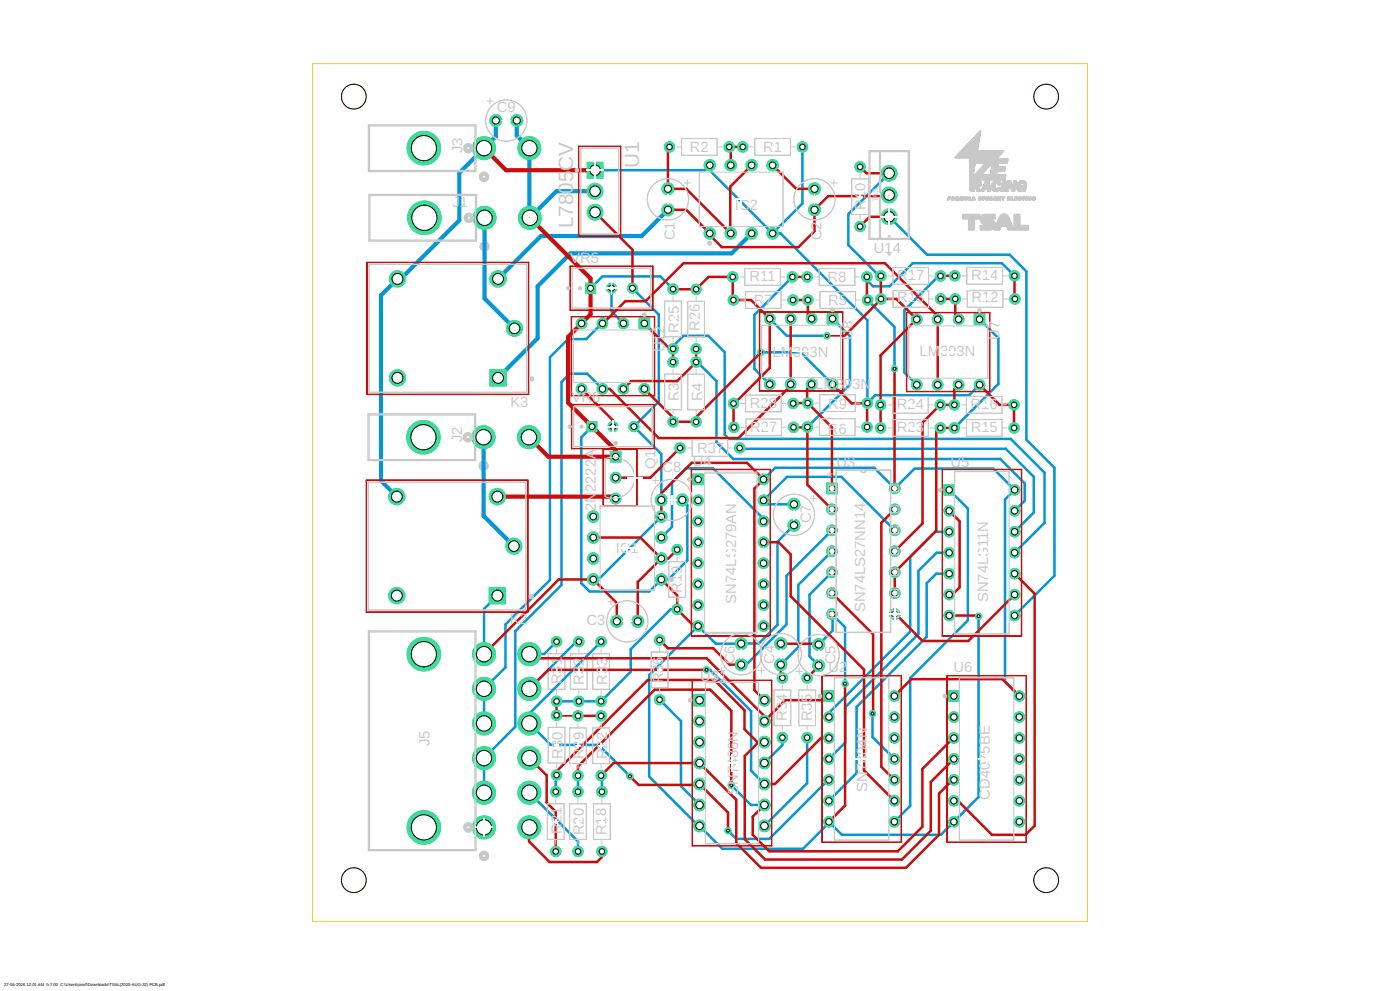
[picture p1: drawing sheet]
<svg xmlns="http://www.w3.org/2000/svg" width="1189mm" height="841mm" viewBox="0 0 1189 841" stroke-linecap="round" stroke-linejoin="round" font-family="sans-serif">
<defs><g id="words">
<g font-size="17.6" fill="#c8c8c8">
<text x="543" y="143" transform="rotate(-90 543 143)">U1</text>
<text x="487" y="194" transform="rotate(-90 487 194)">L7805CV</text>
</g>
<g font-size="12.6" fill="#c8c8c8">
<text x="422" y="95">C9</text>
<text x="393" y="130" transform="rotate(-90 393 130)">J3</text>
<text x="586" y="129">R2</text>
<text x="648" y="129">R1</text>
<text x="384" y="176">J</text>
<text x="391" y="176">1</text>
<text x="624" y="178">IC2</text>
<text x="735" y="178" transform="rotate(-90 735 178)">R10</text>
<text x="573" y="204" transform="rotate(-90 573 204)">C1</text>
<text x="697" y="204" transform="rotate(-90 697 204)">C2</text>
<text x="742" y="215">U14</text>
<text x="484" y="224">VR5</text>
<text x="637" y="239">R11</text>
<text x="703" y="240">R8</text>
<text x="762" y="238">R17</text>
<text x="825" y="238">R14</text>
<text x="762" y="256">R13</text>
<text x="825" y="256">R12</text>
<text x="640" y="258">R7</text>
<text x="703" y="258">R5</text>
<text x="594" y="281" transform="rotate(-90 594 281)">R26</text>
<text x="577" y="282" transform="rotate(-90 577 282)">R25</text>
<text x="724" y="288" transform="rotate(-90 724 288)">U8</text>
<text x="849" y="289" transform="rotate(-90 849 289)">U7</text>
<text x="564" y="299" transform="rotate(-90 564 299)">U12</text>
<text x="656" y="303">LM</text>
<text x="673" y="303">3</text>
<text x="680" y="303">93N</text>
<text x="781" y="302">LM</text>
<text x="798" y="302">3</text>
<text x="805" y="302">93N</text>
<text x="692" y="330">LM3</text>
<text x="717" y="330">93N</text>
<text x="485" y="341">VR6</text>
<text x="577" y="341" transform="rotate(-90 577 341)">R3</text>
<text x="596" y="341" transform="rotate(-90 596 341)">R4</text>
<text x="433" y="345">K3</text>
<text x="637" y="346">R28</text>
<text x="703" y="347">R9</text>
<text x="762" y="347">R24</text>
<text x="824" y="347">R16</text>
<text x="637" y="367">R27</text>
<text x="703" y="368">R6</text>
<text x="762" y="367">R23</text>
<text x="824" y="367">R15</text>
<text x="392" y="375" transform="rotate(-90 392 375)">J2</text>
<text x="592" y="384">R37</text>
<text x="588" y="396">U4</text>
<text x="710" y="396">U3</text>
<text x="557" y="398" transform="rotate(-90 557 398)">Q1</text>
<text x="562" y="401">C8</text>
<text x="807" y="396">U5</text>
<text x="702" y="409">*</text>
<text x="506" y="434" transform="rotate(-90 506 434)">2N2222A</text>
<text x="689" y="444" transform="rotate(-90 689 444)">C7</text>
<text x="625" y="465" transform="rotate(-90 625 465)">279AN</text>
<text x="523" y="470">IC</text>
<text x="535" y="470">1</text>
<text x="579" y="503" transform="rotate(-90 579 503)">R19</text>
<text x="625" y="512" transform="rotate(-90 625 512)">SN74LS</text>
<text x="839" y="511" transform="rotate(-90 839 511)">SN74LS11N</text>
<text x="735" y="520" transform="rotate(-90 735 520)">SN74LS27NN14</text>
<text x="433" y="530">K2</text>
<text x="498" y="530">C3</text>
<text x="624" y="564" transform="rotate(-90 624 564)">C6</text>
<text x="658" y="563" transform="rotate(-90 658 563)">C4</text>
<text x="709" y="564" transform="rotate(-90 709 564)">C5</text>
<text x="496" y="565" transform="rotate(-90 496 565)">2</text>
<text x="515" y="565" transform="rotate(-90 515 565)">3</text>
<text x="704" y="571">U2</text>
<text x="810" y="571">U6</text>
<text x="477" y="581" transform="rotate(-90 477 581)">R31</text>
<text x="496" y="581" transform="rotate(-90 496 581)">R3</text>
<text x="515" y="581" transform="rotate(-90 515 581)">R3</text>
<text x="563" y="580" transform="rotate(-90 563 580)">R36</text>
<text x="595" y="578">U$1</text>
<text x="668" y="611" transform="rotate(-90 668 611)">R34</text>
<text x="689" y="612" transform="rotate(-90 689 612)">R35</text>
<text x="365" y="633" transform="rotate(-90 365 633)">J5</text>
<text x="736" y="641" transform="rotate(-90 736 641)">04N</text>
<text x="478" y="644" transform="rotate(-90 478 644)">R30</text>
<text x="496" y="644" transform="rotate(-90 496 644)">R29</text>
<text x="515" y="644" transform="rotate(-90 515 644)">R22</text>
<text x="736" y="672" transform="rotate(-90 736 672)">SN74</text>
<text x="627" y="675" transform="rotate(-90 627 675)">SN7486N</text>
<text x="841" y="679" transform="rotate(-90 841 679)">CD4075BE</text>
<text x="477" y="707" transform="rotate(-90 477 707)">R21</text>
<text x="496" y="709" transform="rotate(-90 496 709)">R20</text>
<text x="515" y="709" transform="rotate(-90 515 709)">R18</text>
</g>
<text font-size="6.3" fill="#c8c8c8" x="745" y="172" transform="rotate(-90 745 172)">TAB</text>
<g font-size="3.5">
<text x="3" y="837">27-06-2026</text>
<text x="23" y="837">12:01 AM f=7.00 C:\Users\josef\Downloads\TSAL(2025-AUG-22) PCB.pdf</text>
</g>
</g></defs>
<g fill="none" stroke="#fff" stroke-width=".85">
<path d="M430 99v7M426 102h8M406 126h10M411 121v10M505 137v15M592 125h4M594 123v3M654 125h4M656 123v3M498 144h14M411 180v10M563 169h8"/>
<path d="M567 165v8M622 169h15M629 162v14M688 169h7M692 165v8M729 167h3M730 165v4M755 177v14M406 185h11M748 184h14M519 239v11M646 235h3"/>
<path d="M648 233v4M709 235h4M711 233v4M772 234h3M773 232v4M834 234h4M836 232v4M514 245h11M646 255h4M648 253v3M710 255h3M711 253v3"/>
<path d="M772 254h3M773 252v3M835 254h3M837 252v3M373 279h14M380 272v14M570 271h3M572 269v3M589 271h4M591 269v4M521 295v14M673 298h14"/>
<path d="M680 291v14M798 299h14M805 292v14M513 302h15M570 333h3M572 331v3M589 333h4M591 331v3M521 357v10M646 342h4M648 341v3M709 342h4"/>
<path d="M711 340v4M771 344h4M773 342v3M834 344h4M836 342v3M406 371h10M411 366v10M515 362h11M603 378v4M647 363h3M649 361v3M709 362h4"/>
<path d="M711 361v3M771 363h4M773 361v4M834 363h4M836 361v4M539 399v13M601 380h4M533 405h12M567 424h7M570 421v7M671 437h7M674 433v7"/>
<path d="M380 456v15M533 458v14M373 463h14M526 465h14M614 469h14M621 462v14M827 469h14M834 462v14M573 492h4M575 490v4M760 514v14M529 527h7"/>
<path d="M533 524v7M753 521h14M626 555h7M629 552v7M659 555h8M663 552v7M692 556h7M695 552v7M471 570h3M473 568v4M490 570h3M492 568v4"/>
<path d="M509 570h3M510 568v4M558 568h4M560 567v3M664 599v3M685 599v3M663 601h3M684 601h3M471 632h3M473 631v3M489 633h4M491 631v4"/>
<path d="M509 633h3M510 631v4M732 637v14M838 637v14M615 648h14M622 641v14M725 644h14M831 644h14M411 695v14M470 697h4M472 695v4M489 697h4"/>
<path d="M491 695v4M509 697h4M511 695v4M404 702h14"/>
</g>
<path d="M466 555h14v30h-14zM484 555h15v30h-15zM503 555h15v30h-15z" fill="none" stroke="#c8c8c8" stroke-width=".85"/>
<g fill="none" stroke="#c8c8c8" stroke-width="3.6">
<circle cx="411" cy="150" r="2.7"/>
<circle cx="411" cy="209" r="2.7"/>
<circle cx="411" cy="395" r="2.7"/>
<circle cx="411" cy="726" r="2.7"/>
</g>
<path d="M466 555h14v30h-14zM473 551v4M484 555h15v30h-15zM492 551v4M503 555h15v30h-15zM510 551v4M473 585v4M492 585v4M510 585v4" fill="none" stroke="#c8c8c8" stroke-width=".89"/>
<g fill="none" stroke="#0696d7" stroke-width="2.1">
<path d="M681 125v48l-25 25M505 144h94l4-4v5l53 53M755 147l-35 35v26l27 26M656 198h7l74 74v70l6-7h80l9-8M755 184l32 32h70l15 14v143l23 24v92l-33 33M673 235l-32 32v46l13 13M749 233l-1 1M799 234h-2l-29 29v53l11 11M862 234l-11-11h-76l-20 20h-14l-5-5M502 245l10-10h49l11 10M519 245v19l10 10M537 245l22 22v74l-21 21 24 23v39"/>
<path d="M737 255l23 22v36M512 274l-14 14h-16l-15 15v189l-38 38v36l-18 19v29M654 270l14 15h34M707 270l15 15v41l-36 36M832 271l16 16v39l-38 37M572 296v-2l8-9h21l14 14v70l4 3h239l29 29v43l-25 25M646 299h34l27 27M591 307h1l16 16v52l15 15h226l21 20v15l-8 9M512 330l-13-13h-15l-7 7v172l-39 40v81l-27 26v30M503 362l-9 9v124l7 7h50l11-10h6l16-16v-47l-5-5M686 362h.1M628 380l1 1h225l24 24v30l-16 16"/>
<path d="M648 407l10-10h84l18 17 17-16h67l18 18-9 8v155l13 12M806 416l16 16v94l-49 49v109l-14 13M562 438l-54 54M674 428h-22l-4-3 20-20h46l46 45M648 442v-2l-43-43h-22l-12 12v38l-9 9M674 446l-14 14v70l-16 16h-36l-15-15-42 42v86l42 42h1l19 19h69l22-22M706 450l-38 39v41l-34 34h-5v-1M706 450h.1M806 451h-12l-21 22v63l-69 69v4M706 468l-28 28v53l-15 15M806 469h-11l-15 15v54l-62 62v30l-14 14M706 486l-19 19v52l8 8"/>
<path d="M806 487h-11l-8 8v45l-60 60v56l-23 24M422 505l-11 12v38M575 517h-5l-34 34v19l-26 25h-37M706 521l1 1M707 522l11 10v48M707 522v13l-12 12M831 523v153l-32 32h-84l-11-10M473 545l-11 10h-12M492 545h-3l-39 40M510 545l-60 61v8l18 18h40l27 27M600 568h3l35 35v51l11 11M560 594l18 18v55l16 16"/>
<path d="M741 606v20l18 18M664 626v6l-15 16M685 626v39l-36 36M473 658h-1v14M491 658v14M510 658l1 1v13M450 673l41 41v9M621 666l17 17h11M704 662l-51 50h-28l-7-7M704 697v1"/>
</g>
<path d="M736 235v3M747 234h1M572 245h.1M737 255h.1M504 492h4M593 701h1" fill="none" stroke="#0696d7" stroke-width="1.4"/>
<path d="M421 102v14l-31 31v40l-50 50h-2l-14 14v157l13 13M439 102v13l11 11v58M505 162h-32l-23 23M567 178l-22 22h-86l-36 37M411 185v68l26 26M638 198l-17 17h-136l-28 28v44l-34 34M411 371v67l25 25" fill="none" stroke="#0696d7" stroke-width="3.6"/>
<circle cx="567" cy="160" r="5" fill="#3ddc97" stroke="#3ddc97" stroke-width=".85"/>
<circle cx="567" cy="160" r="3" fill="#fff" stroke="#000" stroke-width=".85"/>
<circle cx="567" cy="178" r="5" fill="#3ddc97" stroke="#3ddc97" stroke-width=".85"/>
<circle cx="567" cy="178" r="3" fill="#fff" stroke="#000" stroke-width=".85"/>
<path d="M688 169h7M692 165v8" fill="none" stroke="#fff" stroke-width=".85"/>
<circle cx="692" cy="160" r="5" fill="#3ddc97" stroke="#3ddc97" stroke-width=".85"/>
<circle cx="692" cy="160" r="3" fill="#fff" stroke="#000" stroke-width=".85"/>
<circle cx="692" cy="178" r="5" fill="#3ddc97" stroke="#3ddc97" stroke-width=".85"/>
<circle cx="692" cy="178" r="3" fill="#fff" stroke="#000" stroke-width=".85"/>
<path d="M529 527h7M533 524v7" fill="none" stroke="#fff" stroke-width=".85"/>
<circle cx="524" cy="527" r="5" fill="#3ddc97" stroke="#3ddc97" stroke-width=".85"/>
<circle cx="524" cy="527" r="3" fill="#fff" stroke="#000" stroke-width=".85"/>
<circle cx="542" cy="527" r="5" fill="#3ddc97" stroke="#3ddc97" stroke-width=".85"/>
<circle cx="542" cy="527" r="3" fill="#fff" stroke="#000" stroke-width=".85"/>
<path d="M533 458v14M526 465h14" fill="none" stroke="#fff" stroke-width=".85"/>
<circle cx="562" cy="492" r="5" fill="#3ddc97" stroke="#3ddc97" stroke-width=".85"/>
<circle cx="562" cy="492" r="2.8" fill="#fff" stroke="#000" stroke-width=".85"/>
<circle cx="562" cy="474" r="5" fill="#3ddc97" stroke="#3ddc97" stroke-width=".85"/>
<circle cx="562" cy="474" r="2.8" fill="#fff" stroke="#000" stroke-width=".85"/>
<circle cx="562" cy="456" r="5" fill="#3ddc97" stroke="#3ddc97" stroke-width=".85"/>
<circle cx="562" cy="456" r="2.8" fill="#fff" stroke="#000" stroke-width=".85"/>
<circle cx="562" cy="438" r="5" fill="#3ddc97" stroke="#3ddc97" stroke-width=".85"/>
<circle cx="562" cy="438" r="2.8" fill="#fff" stroke="#000" stroke-width=".85"/>
<circle cx="504" cy="438" r="5" fill="#3ddc97" stroke="#3ddc97" stroke-width=".85"/>
<circle cx="504" cy="438" r="2.8" fill="#fff" stroke="#000" stroke-width=".85"/>
<circle cx="504" cy="456" r="5" fill="#3ddc97" stroke="#3ddc97" stroke-width=".85"/>
<circle cx="504" cy="456" r="2.8" fill="#fff" stroke="#000" stroke-width=".85"/>
<circle cx="504" cy="474" r="5" fill="#3ddc97" stroke="#3ddc97" stroke-width=".85"/>
<circle cx="504" cy="474" r="2.8" fill="#fff" stroke="#000" stroke-width=".85"/>
<circle cx="504" cy="492" r="5" fill="#3ddc97" stroke="#3ddc97" stroke-width=".85"/>
<circle cx="504" cy="492" r="2.8" fill="#fff" stroke="#000" stroke-width=".85"/>
<path d="M622 169h15M629 162v14" fill="none" stroke="#fff" stroke-width=".85"/>
<circle cx="603" cy="198" r="5" fill="#3ddc97" stroke="#3ddc97" stroke-width=".85"/>
<circle cx="603" cy="198" r="2.8" fill="#fff" stroke="#000" stroke-width=".85"/>
<circle cx="621" cy="198" r="5" fill="#3ddc97" stroke="#3ddc97" stroke-width=".85"/>
<circle cx="621" cy="198" r="2.8" fill="#fff" stroke="#000" stroke-width=".85"/>
<circle cx="638" cy="198" r="5" fill="#3ddc97" stroke="#3ddc97" stroke-width=".85"/>
<circle cx="638" cy="198" r="2.8" fill="#fff" stroke="#000" stroke-width=".85"/>
<circle cx="656" cy="198" r="5" fill="#3ddc97" stroke="#3ddc97" stroke-width=".85"/>
<circle cx="656" cy="198" r="2.8" fill="#fff" stroke="#000" stroke-width=".85"/>
<circle cx="656" cy="140" r="5" fill="#3ddc97" stroke="#3ddc97" stroke-width=".85"/>
<circle cx="656" cy="140" r="2.8" fill="#fff" stroke="#000" stroke-width=".85"/>
<circle cx="638" cy="140" r="5" fill="#3ddc97" stroke="#3ddc97" stroke-width=".85"/>
<circle cx="638" cy="140" r="2.8" fill="#fff" stroke="#000" stroke-width=".85"/>
<circle cx="621" cy="140" r="5" fill="#3ddc97" stroke="#3ddc97" stroke-width=".85"/>
<circle cx="621" cy="140" r="2.8" fill="#fff" stroke="#000" stroke-width=".85"/>
<circle cx="603" cy="140" r="5" fill="#3ddc97" stroke="#3ddc97" stroke-width=".85"/>
<circle cx="603" cy="140" r="2.8" fill="#fff" stroke="#000" stroke-width=".85"/>
<path d="M380 456v15M373 463h14" fill="none" stroke="#fff" stroke-width=".85"/>
<path d="M415 499h14v13h-14z" fill="#3ddc97" stroke="#3ddc97" stroke-width=".85"/>
<circle cx="422" cy="505" r="5" fill="#fff" stroke="#000" stroke-width=".85"/>
<circle cx="436" cy="463" r="7" fill="#3ddc97" stroke="#3ddc97" stroke-width=".85"/>
<circle cx="436" cy="463" r="5" fill="#fff" stroke="#000" stroke-width=".85"/>
<circle cx="422" cy="421" r="7" fill="#3ddc97" stroke="#3ddc97" stroke-width=".85"/>
<circle cx="422" cy="421" r="5" fill="#fff" stroke="#000" stroke-width=".85"/>
<circle cx="337" cy="421" r="7" fill="#3ddc97" stroke="#3ddc97" stroke-width=".85"/>
<circle cx="337" cy="421" r="5" fill="#fff" stroke="#000" stroke-width=".85"/>
<circle cx="337" cy="505" r="7" fill="#3ddc97" stroke="#3ddc97" stroke-width=".85"/>
<circle cx="337" cy="505" r="5" fill="#fff" stroke="#000" stroke-width=".85"/>
<path d="M373 279h14M380 272v14" fill="none" stroke="#fff" stroke-width=".85"/>
<path d="M416 314h14v14h-14z" fill="#3ddc97" stroke="#3ddc97" stroke-width=".85"/>
<circle cx="423" cy="321" r="5" fill="#fff" stroke="#000" stroke-width=".85"/>
<circle cx="437" cy="279" r="7" fill="#3ddc97" stroke="#3ddc97" stroke-width=".85"/>
<circle cx="437" cy="279" r="5" fill="#fff" stroke="#000" stroke-width=".85"/>
<circle cx="423" cy="237" r="7" fill="#3ddc97" stroke="#3ddc97" stroke-width=".85"/>
<circle cx="423" cy="237" r="5" fill="#fff" stroke="#000" stroke-width=".85"/>
<circle cx="338" cy="237" r="7" fill="#3ddc97" stroke="#3ddc97" stroke-width=".85"/>
<circle cx="338" cy="237" r="5" fill="#fff" stroke="#000" stroke-width=".85"/>
<circle cx="338" cy="321" r="7" fill="#3ddc97" stroke="#3ddc97" stroke-width=".85"/>
<circle cx="338" cy="321" r="5" fill="#fff" stroke="#000" stroke-width=".85"/>
<path d="M654 125h4M656 123v3" fill="none" stroke="#fff" stroke-width=".85"/>
<circle cx="681" cy="125" r="4" fill="#3ddc97" stroke="#3ddc97" stroke-width=".85"/>
<circle cx="681" cy="125" r="2.3" fill="#fff" stroke="#000" stroke-width=".85"/>
<circle cx="631" cy="125" r="4" fill="#3ddc97" stroke="#3ddc97" stroke-width=".85"/>
<circle cx="631" cy="125" r="2.3" fill="#fff" stroke="#000" stroke-width=".85"/>
<path d="M729 167h3M730 165v4" fill="none" stroke="#fff" stroke-width=".85"/>
<circle cx="730" cy="192" r="4" fill="#3ddc97" stroke="#3ddc97" stroke-width=".85"/>
<circle cx="730" cy="192" r="2.3" fill="#fff" stroke="#000" stroke-width=".85"/>
<circle cx="730" cy="142" r="4" fill="#3ddc97" stroke="#3ddc97" stroke-width=".85"/>
<circle cx="730" cy="142" r="2.3" fill="#fff" stroke="#000" stroke-width=".85"/>
<path d="M834 363h4M836 361v4" fill="none" stroke="#fff" stroke-width=".85"/>
<circle cx="810" cy="363" r="4" fill="#3ddc97" stroke="#3ddc97" stroke-width=".85"/>
<circle cx="810" cy="363" r="2.3" fill="#fff" stroke="#000" stroke-width=".85"/>
<circle cx="861" cy="363" r="4" fill="#3ddc97" stroke="#3ddc97" stroke-width=".85"/>
<circle cx="861" cy="363" r="2.3" fill="#fff" stroke="#000" stroke-width=".85"/>
<path d="M834 344h4M836 342v3" fill="none" stroke="#fff" stroke-width=".85"/>
<circle cx="810" cy="344" r="4" fill="#3ddc97" stroke="#3ddc97" stroke-width=".85"/>
<circle cx="810" cy="344" r="2.3" fill="#fff" stroke="#000" stroke-width=".85"/>
<circle cx="861" cy="344" r="4" fill="#3ddc97" stroke="#3ddc97" stroke-width=".85"/>
<circle cx="861" cy="344" r="2.3" fill="#fff" stroke="#000" stroke-width=".85"/>
<path d="M573 492h4M575 490v4" fill="none" stroke="#fff" stroke-width=".85"/>
<circle cx="575" cy="517" r="4" fill="#3ddc97" stroke="#3ddc97" stroke-width=".85"/>
<circle cx="575" cy="517" r="2.3" fill="#fff" stroke="#000" stroke-width=".85"/>
<circle cx="575" cy="466" r="4" fill="#3ddc97" stroke="#3ddc97" stroke-width=".85"/>
<circle cx="575" cy="466" r="2.3" fill="#fff" stroke="#000" stroke-width=".85"/>
<path d="M592 125h4M594 123v3" fill="none" stroke="#fff" stroke-width=".85"/>
<circle cx="619" cy="125" r="4" fill="#3ddc97" stroke="#3ddc97" stroke-width=".85"/>
<circle cx="619" cy="125" r="2.3" fill="#fff" stroke="#000" stroke-width=".85"/>
<circle cx="569" cy="125" r="4" fill="#3ddc97" stroke="#3ddc97" stroke-width=".85"/>
<circle cx="569" cy="125" r="2.3" fill="#fff" stroke="#000" stroke-width=".85"/>
<path d="M771 363h4M773 361v4" fill="none" stroke="#fff" stroke-width=".85"/>
<circle cx="748" cy="363" r="4" fill="#3ddc97" stroke="#3ddc97" stroke-width=".85"/>
<circle cx="748" cy="363" r="2.3" fill="#fff" stroke="#000" stroke-width=".85"/>
<circle cx="799" cy="363" r="4" fill="#3ddc97" stroke="#3ddc97" stroke-width=".85"/>
<circle cx="799" cy="363" r="2.3" fill="#fff" stroke="#000" stroke-width=".85"/>
<path d="M771 344h4M773 342v3" fill="none" stroke="#fff" stroke-width=".85"/>
<circle cx="748" cy="344" r="4" fill="#3ddc97" stroke="#3ddc97" stroke-width=".85"/>
<circle cx="748" cy="344" r="2.3" fill="#fff" stroke="#000" stroke-width=".85"/>
<circle cx="798" cy="344" r="4" fill="#3ddc97" stroke="#3ddc97" stroke-width=".85"/>
<circle cx="798" cy="344" r="2.3" fill="#fff" stroke="#000" stroke-width=".85"/>
<path d="M570 271h3M572 269v3" fill="none" stroke="#fff" stroke-width=".85"/>
<circle cx="572" cy="245" r="4" fill="#3ddc97" stroke="#3ddc97" stroke-width=".85"/>
<circle cx="572" cy="245" r="2.3" fill="#fff" stroke="#000" stroke-width=".85"/>
<circle cx="572" cy="296" r="4" fill="#3ddc97" stroke="#3ddc97" stroke-width=".85"/>
<circle cx="572" cy="296" r="2.3" fill="#fff" stroke="#000" stroke-width=".85"/>
<path d="M589 271h4M591 269v4" fill="none" stroke="#fff" stroke-width=".85"/>
<circle cx="591" cy="246" r="4" fill="#3ddc97" stroke="#3ddc97" stroke-width=".85"/>
<circle cx="591" cy="246" r="2.3" fill="#fff" stroke="#000" stroke-width=".85"/>
<circle cx="591" cy="296" r="4" fill="#3ddc97" stroke="#3ddc97" stroke-width=".85"/>
<circle cx="591" cy="296" r="2.3" fill="#fff" stroke="#000" stroke-width=".85"/>
<path d="M647 363h3M649 361v3" fill="none" stroke="#fff" stroke-width=".85"/>
<circle cx="623" cy="363" r="4" fill="#3ddc97" stroke="#3ddc97" stroke-width=".85"/>
<circle cx="623" cy="363" r="2.3" fill="#fff" stroke="#000" stroke-width=".85"/>
<circle cx="674" cy="363" r="4" fill="#3ddc97" stroke="#3ddc97" stroke-width=".85"/>
<circle cx="674" cy="363" r="2.3" fill="#fff" stroke="#000" stroke-width=".85"/>
<path d="M646 342h4M648 341v3" fill="none" stroke="#fff" stroke-width=".85"/>
<circle cx="623" cy="342" r="4" fill="#3ddc97" stroke="#3ddc97" stroke-width=".85"/>
<circle cx="623" cy="342" r="2.3" fill="#fff" stroke="#000" stroke-width=".85"/>
<circle cx="674" cy="342" r="4" fill="#3ddc97" stroke="#3ddc97" stroke-width=".85"/>
<circle cx="674" cy="342" r="2.3" fill="#fff" stroke="#000" stroke-width=".85"/>
<path d="M570 333h3M572 331v3" fill="none" stroke="#fff" stroke-width=".85"/>
<circle cx="572" cy="307" r="4" fill="#3ddc97" stroke="#3ddc97" stroke-width=".85"/>
<circle cx="572" cy="307" r="2.3" fill="#fff" stroke="#000" stroke-width=".85"/>
<circle cx="572" cy="358" r="4" fill="#3ddc97" stroke="#3ddc97" stroke-width=".85"/>
<circle cx="572" cy="358" r="2.3" fill="#fff" stroke="#000" stroke-width=".85"/>
<path d="M589 333h4M591 331v3" fill="none" stroke="#fff" stroke-width=".85"/>
<circle cx="591" cy="307" r="4" fill="#3ddc97" stroke="#3ddc97" stroke-width=".85"/>
<circle cx="591" cy="307" r="2.3" fill="#fff" stroke="#000" stroke-width=".85"/>
<circle cx="591" cy="358" r="4" fill="#3ddc97" stroke="#3ddc97" stroke-width=".85"/>
<circle cx="591" cy="358" r="2.3" fill="#fff" stroke="#000" stroke-width=".85"/>
<path d="M709 362h4M711 361v3" fill="none" stroke="#fff" stroke-width=".85"/>
<circle cx="686" cy="362" r="4" fill="#3ddc97" stroke="#3ddc97" stroke-width=".85"/>
<circle cx="686" cy="362" r="2.3" fill="#fff" stroke="#000" stroke-width=".85"/>
<circle cx="736" cy="362" r="4" fill="#3ddc97" stroke="#3ddc97" stroke-width=".85"/>
<circle cx="736" cy="362" r="2.3" fill="#fff" stroke="#000" stroke-width=".85"/>
<path d="M709 342h4M711 340v4" fill="none" stroke="#fff" stroke-width=".85"/>
<circle cx="686" cy="342" r="4" fill="#3ddc97" stroke="#3ddc97" stroke-width=".85"/>
<circle cx="686" cy="342" r="2.3" fill="#fff" stroke="#000" stroke-width=".85"/>
<circle cx="737" cy="342" r="4" fill="#3ddc97" stroke="#3ddc97" stroke-width=".85"/>
<circle cx="737" cy="342" r="2.3" fill="#fff" stroke="#000" stroke-width=".85"/>
<path d="M615 648h14M622 641v14" fill="none" stroke="#fff" stroke-width=".85"/>
<path d="M589 589h10v10h-10z" fill="#3ddc97" stroke="#3ddc97" stroke-width=".85"/>
<circle cx="594" cy="594" r="3" fill="#fff" stroke="#000" stroke-width=".85"/>
<circle cx="594" cy="612" r="5" fill="#3ddc97" stroke="#3ddc97" stroke-width=".85"/>
<circle cx="594" cy="612" r="3" fill="#fff" stroke="#000" stroke-width=".85"/>
<circle cx="594" cy="630" r="5" fill="#3ddc97" stroke="#3ddc97" stroke-width=".85"/>
<circle cx="594" cy="630" r="3" fill="#fff" stroke="#000" stroke-width=".85"/>
<circle cx="594" cy="648" r="5" fill="#3ddc97" stroke="#3ddc97" stroke-width=".85"/>
<circle cx="594" cy="648" r="3" fill="#fff" stroke="#000" stroke-width=".85"/>
<circle cx="594" cy="665" r="5" fill="#3ddc97" stroke="#3ddc97" stroke-width=".85"/>
<circle cx="594" cy="665" r="3" fill="#fff" stroke="#000" stroke-width=".85"/>
<circle cx="594" cy="683" r="5" fill="#3ddc97" stroke="#3ddc97" stroke-width=".85"/>
<circle cx="594" cy="683" r="3" fill="#fff" stroke="#000" stroke-width=".85"/>
<circle cx="594" cy="701" r="5" fill="#3ddc97" stroke="#3ddc97" stroke-width=".85"/>
<circle cx="594" cy="701" r="3" fill="#fff" stroke="#000" stroke-width=".85"/>
<circle cx="649" cy="701" r="5" fill="#3ddc97" stroke="#3ddc97" stroke-width=".85"/>
<circle cx="649" cy="701" r="3" fill="#fff" stroke="#000" stroke-width=".85"/>
<circle cx="649" cy="683" r="5" fill="#3ddc97" stroke="#3ddc97" stroke-width=".85"/>
<circle cx="649" cy="683" r="3" fill="#fff" stroke="#000" stroke-width=".85"/>
<circle cx="649" cy="665" r="5" fill="#3ddc97" stroke="#3ddc97" stroke-width=".85"/>
<circle cx="649" cy="665" r="3" fill="#fff" stroke="#000" stroke-width=".85"/>
<circle cx="649" cy="648" r="5" fill="#3ddc97" stroke="#3ddc97" stroke-width=".85"/>
<circle cx="649" cy="648" r="3" fill="#fff" stroke="#000" stroke-width=".85"/>
<circle cx="649" cy="630" r="5" fill="#3ddc97" stroke="#3ddc97" stroke-width=".85"/>
<circle cx="649" cy="630" r="3" fill="#fff" stroke="#000" stroke-width=".85"/>
<circle cx="649" cy="612" r="5" fill="#3ddc97" stroke="#3ddc97" stroke-width=".85"/>
<circle cx="649" cy="612" r="3" fill="#fff" stroke="#000" stroke-width=".85"/>
<circle cx="649" cy="594" r="5" fill="#3ddc97" stroke="#3ddc97" stroke-width=".85"/>
<circle cx="649" cy="594" r="3" fill="#fff" stroke="#000" stroke-width=".85"/>
<path d="M505 137v15M498 144h14" fill="none" stroke="#fff" stroke-width=".85"/>
<path d="M499 138h13v13h-13z" fill="#3ddc97" stroke="#3ddc97" stroke-width=".85"/>
<circle cx="505" cy="144" r="4" fill="#fff" stroke="#000" stroke-width=".85"/>
<circle cx="505" cy="162" r="7" fill="#3ddc97" stroke="#3ddc97" stroke-width=".85"/>
<circle cx="505" cy="162" r="4" fill="#fff" stroke="#000" stroke-width=".85"/>
<circle cx="505" cy="180" r="7" fill="#3ddc97" stroke="#3ddc97" stroke-width=".85"/>
<circle cx="505" cy="180" r="4" fill="#fff" stroke="#000" stroke-width=".85"/>
<path d="M521 295v14M513 302h15" fill="none" stroke="#fff" stroke-width=".85"/>
<path d="M543 270h9v9h-9z" fill="#3ddc97" stroke="#3ddc97" stroke-width=".85"/>
<circle cx="547" cy="274" r="2.7" fill="#fff" stroke="#000" stroke-width=".85"/>
<circle cx="529" cy="274" r="5" fill="#3ddc97" stroke="#3ddc97" stroke-width=".85"/>
<circle cx="529" cy="274" r="2.7" fill="#fff" stroke="#000" stroke-width=".85"/>
<circle cx="512" cy="274" r="5" fill="#3ddc97" stroke="#3ddc97" stroke-width=".85"/>
<circle cx="512" cy="274" r="2.7" fill="#fff" stroke="#000" stroke-width=".85"/>
<circle cx="494" cy="274" r="5" fill="#3ddc97" stroke="#3ddc97" stroke-width=".85"/>
<circle cx="494" cy="274" r="2.7" fill="#fff" stroke="#000" stroke-width=".85"/>
<circle cx="494" cy="330" r="5" fill="#3ddc97" stroke="#3ddc97" stroke-width=".85"/>
<circle cx="494" cy="330" r="2.7" fill="#fff" stroke="#000" stroke-width=".85"/>
<circle cx="512" cy="330" r="5" fill="#3ddc97" stroke="#3ddc97" stroke-width=".85"/>
<circle cx="512" cy="330" r="2.7" fill="#fff" stroke="#000" stroke-width=".85"/>
<circle cx="529" cy="330" r="5" fill="#3ddc97" stroke="#3ddc97" stroke-width=".85"/>
<circle cx="529" cy="330" r="2.7" fill="#fff" stroke="#000" stroke-width=".85"/>
<circle cx="547" cy="330" r="5" fill="#3ddc97" stroke="#3ddc97" stroke-width=".85"/>
<circle cx="547" cy="330" r="2.7" fill="#fff" stroke="#000" stroke-width=".85"/>
<path d="M755 177v14M748 184h14" fill="none" stroke="#fff" stroke-width=".85"/>
<circle cx="755" cy="184" r="7" fill="#3ddc97" stroke="#3ddc97" stroke-width=".85"/>
<circle cx="755" cy="184" r="4" fill="#fff" stroke="#000" stroke-width=".85"/>
<circle cx="755" cy="166" r="7" fill="#3ddc97" stroke="#3ddc97" stroke-width=".85"/>
<circle cx="755" cy="166" r="4" fill="#fff" stroke="#000" stroke-width=".85"/>
<circle cx="755" cy="147" r="7" fill="#3ddc97" stroke="#3ddc97" stroke-width=".85"/>
<circle cx="755" cy="147" r="4" fill="#fff" stroke="#000" stroke-width=".85"/>
<path d="M732 637v14M725 644h14" fill="none" stroke="#fff" stroke-width=".85"/>
<path d="M699 586h9v9h-9z" fill="#3ddc97" stroke="#3ddc97" stroke-width=".85"/>
<circle cx="704" cy="591" r="2.7" fill="#fff" stroke="#000" stroke-width=".85"/>
<circle cx="704" cy="609" r="4" fill="#3ddc97" stroke="#3ddc97" stroke-width=".85"/>
<circle cx="704" cy="609" r="2.7" fill="#fff" stroke="#000" stroke-width=".85"/>
<circle cx="704" cy="626" r="4" fill="#3ddc97" stroke="#3ddc97" stroke-width=".85"/>
<circle cx="704" cy="626" r="2.7" fill="#fff" stroke="#000" stroke-width=".85"/>
<circle cx="704" cy="644" r="4" fill="#3ddc97" stroke="#3ddc97" stroke-width=".85"/>
<circle cx="704" cy="644" r="2.7" fill="#fff" stroke="#000" stroke-width=".85"/>
<circle cx="704" cy="662" r="4" fill="#3ddc97" stroke="#3ddc97" stroke-width=".85"/>
<circle cx="704" cy="662" r="2.7" fill="#fff" stroke="#000" stroke-width=".85"/>
<circle cx="704" cy="680" r="4" fill="#3ddc97" stroke="#3ddc97" stroke-width=".85"/>
<circle cx="704" cy="680" r="2.7" fill="#fff" stroke="#000" stroke-width=".85"/>
<circle cx="704" cy="697" r="4" fill="#3ddc97" stroke="#3ddc97" stroke-width=".85"/>
<circle cx="704" cy="697" r="2.7" fill="#fff" stroke="#000" stroke-width=".85"/>
<circle cx="759" cy="697" r="4" fill="#3ddc97" stroke="#3ddc97" stroke-width=".85"/>
<circle cx="759" cy="697" r="2.7" fill="#fff" stroke="#000" stroke-width=".85"/>
<circle cx="759" cy="680" r="4" fill="#3ddc97" stroke="#3ddc97" stroke-width=".85"/>
<circle cx="759" cy="680" r="2.7" fill="#fff" stroke="#000" stroke-width=".85"/>
<circle cx="759" cy="662" r="4" fill="#3ddc97" stroke="#3ddc97" stroke-width=".85"/>
<circle cx="759" cy="662" r="2.7" fill="#fff" stroke="#000" stroke-width=".85"/>
<circle cx="759" cy="644" r="4" fill="#3ddc97" stroke="#3ddc97" stroke-width=".85"/>
<circle cx="759" cy="644" r="2.7" fill="#fff" stroke="#000" stroke-width=".85"/>
<circle cx="759" cy="626" r="4" fill="#3ddc97" stroke="#3ddc97" stroke-width=".85"/>
<circle cx="759" cy="626" r="2.7" fill="#fff" stroke="#000" stroke-width=".85"/>
<circle cx="759" cy="609" r="4" fill="#3ddc97" stroke="#3ddc97" stroke-width=".85"/>
<circle cx="759" cy="609" r="2.7" fill="#fff" stroke="#000" stroke-width=".85"/>
<circle cx="759" cy="591" r="4" fill="#3ddc97" stroke="#3ddc97" stroke-width=".85"/>
<circle cx="759" cy="591" r="2.7" fill="#fff" stroke="#000" stroke-width=".85"/>
<path d="M614 469h14M621 462v14" fill="none" stroke="#fff" stroke-width=".85"/>
<path d="M588 402h9v9h-9z" fill="#3ddc97" stroke="#3ddc97" stroke-width=".85"/>
<circle cx="593" cy="407" r="2.7" fill="#fff" stroke="#000" stroke-width=".85"/>
<circle cx="593" cy="425" r="5" fill="#3ddc97" stroke="#3ddc97" stroke-width=".85"/>
<circle cx="593" cy="425" r="2.7" fill="#fff" stroke="#000" stroke-width=".85"/>
<circle cx="593" cy="442" r="5" fill="#3ddc97" stroke="#3ddc97" stroke-width=".85"/>
<circle cx="593" cy="442" r="2.7" fill="#fff" stroke="#000" stroke-width=".85"/>
<circle cx="593" cy="460" r="5" fill="#3ddc97" stroke="#3ddc97" stroke-width=".85"/>
<circle cx="593" cy="460" r="2.7" fill="#fff" stroke="#000" stroke-width=".85"/>
<circle cx="593" cy="478" r="5" fill="#3ddc97" stroke="#3ddc97" stroke-width=".85"/>
<circle cx="593" cy="478" r="2.7" fill="#fff" stroke="#000" stroke-width=".85"/>
<circle cx="593" cy="496" r="5" fill="#3ddc97" stroke="#3ddc97" stroke-width=".85"/>
<circle cx="593" cy="496" r="2.7" fill="#fff" stroke="#000" stroke-width=".85"/>
<circle cx="593" cy="514" r="5" fill="#3ddc97" stroke="#3ddc97" stroke-width=".85"/>
<circle cx="593" cy="514" r="2.7" fill="#fff" stroke="#000" stroke-width=".85"/>
<circle cx="593" cy="531" r="5" fill="#3ddc97" stroke="#3ddc97" stroke-width=".85"/>
<circle cx="593" cy="531" r="2.7" fill="#fff" stroke="#000" stroke-width=".85"/>
<circle cx="648" cy="531" r="5" fill="#3ddc97" stroke="#3ddc97" stroke-width=".85"/>
<circle cx="648" cy="531" r="2.7" fill="#fff" stroke="#000" stroke-width=".85"/>
<circle cx="648" cy="514" r="5" fill="#3ddc97" stroke="#3ddc97" stroke-width=".85"/>
<circle cx="648" cy="514" r="2.7" fill="#fff" stroke="#000" stroke-width=".85"/>
<circle cx="648" cy="496" r="5" fill="#3ddc97" stroke="#3ddc97" stroke-width=".85"/>
<circle cx="648" cy="496" r="2.7" fill="#fff" stroke="#000" stroke-width=".85"/>
<circle cx="648" cy="478" r="5" fill="#3ddc97" stroke="#3ddc97" stroke-width=".85"/>
<circle cx="648" cy="478" r="2.7" fill="#fff" stroke="#000" stroke-width=".85"/>
<circle cx="648" cy="460" r="5" fill="#3ddc97" stroke="#3ddc97" stroke-width=".85"/>
<circle cx="648" cy="460" r="2.7" fill="#fff" stroke="#000" stroke-width=".85"/>
<circle cx="648" cy="442" r="5" fill="#3ddc97" stroke="#3ddc97" stroke-width=".85"/>
<circle cx="648" cy="442" r="2.7" fill="#fff" stroke="#000" stroke-width=".85"/>
<circle cx="648" cy="425" r="5" fill="#3ddc97" stroke="#3ddc97" stroke-width=".85"/>
<circle cx="648" cy="425" r="2.7" fill="#fff" stroke="#000" stroke-width=".85"/>
<circle cx="648" cy="407" r="5" fill="#3ddc97" stroke="#3ddc97" stroke-width=".85"/>
<circle cx="648" cy="407" r="2.7" fill="#fff" stroke="#000" stroke-width=".85"/>
<path d="M827 469h14M834 462v14" fill="none" stroke="#fff" stroke-width=".85"/>
<path d="M802 411h8v9h-8z" fill="#3ddc97" stroke="#3ddc97" stroke-width=".85"/>
<circle cx="806" cy="416" r="2.7" fill="#fff" stroke="#000" stroke-width=".85"/>
<circle cx="806" cy="434" r="4" fill="#3ddc97" stroke="#3ddc97" stroke-width=".85"/>
<circle cx="806" cy="434" r="2.7" fill="#fff" stroke="#000" stroke-width=".85"/>
<circle cx="806" cy="451" r="4" fill="#3ddc97" stroke="#3ddc97" stroke-width=".85"/>
<circle cx="806" cy="451" r="2.7" fill="#fff" stroke="#000" stroke-width=".85"/>
<circle cx="806" cy="469" r="4" fill="#3ddc97" stroke="#3ddc97" stroke-width=".85"/>
<circle cx="806" cy="469" r="2.7" fill="#fff" stroke="#000" stroke-width=".85"/>
<circle cx="806" cy="487" r="4" fill="#3ddc97" stroke="#3ddc97" stroke-width=".85"/>
<circle cx="806" cy="487" r="2.7" fill="#fff" stroke="#000" stroke-width=".85"/>
<circle cx="806" cy="505" r="4" fill="#3ddc97" stroke="#3ddc97" stroke-width=".85"/>
<circle cx="806" cy="505" r="2.7" fill="#fff" stroke="#000" stroke-width=".85"/>
<circle cx="806" cy="522" r="4" fill="#3ddc97" stroke="#3ddc97" stroke-width=".85"/>
<circle cx="806" cy="522" r="2.7" fill="#fff" stroke="#000" stroke-width=".85"/>
<circle cx="862" cy="522" r="4" fill="#3ddc97" stroke="#3ddc97" stroke-width=".85"/>
<circle cx="862" cy="522" r="2.7" fill="#fff" stroke="#000" stroke-width=".85"/>
<circle cx="862" cy="505" r="4" fill="#3ddc97" stroke="#3ddc97" stroke-width=".85"/>
<circle cx="862" cy="505" r="2.7" fill="#fff" stroke="#000" stroke-width=".85"/>
<circle cx="862" cy="487" r="4" fill="#3ddc97" stroke="#3ddc97" stroke-width=".85"/>
<circle cx="862" cy="487" r="2.7" fill="#fff" stroke="#000" stroke-width=".85"/>
<circle cx="862" cy="469" r="4" fill="#3ddc97" stroke="#3ddc97" stroke-width=".85"/>
<circle cx="862" cy="469" r="2.7" fill="#fff" stroke="#000" stroke-width=".85"/>
<circle cx="862" cy="451" r="4" fill="#3ddc97" stroke="#3ddc97" stroke-width=".85"/>
<circle cx="862" cy="451" r="2.7" fill="#fff" stroke="#000" stroke-width=".85"/>
<circle cx="862" cy="434" r="4" fill="#3ddc97" stroke="#3ddc97" stroke-width=".85"/>
<circle cx="862" cy="434" r="2.7" fill="#fff" stroke="#000" stroke-width=".85"/>
<circle cx="862" cy="416" r="4" fill="#3ddc97" stroke="#3ddc97" stroke-width=".85"/>
<circle cx="862" cy="416" r="2.7" fill="#fff" stroke="#000" stroke-width=".85"/>
<path d="M838 637v14M831 644h14" fill="none" stroke="#fff" stroke-width=".85"/>
<path d="M806 586h8v9h-8z" fill="#3ddc97" stroke="#3ddc97" stroke-width=".85"/>
<circle cx="810" cy="591" r="2.7" fill="#fff" stroke="#000" stroke-width=".85"/>
<circle cx="810" cy="609" r="4" fill="#3ddc97" stroke="#3ddc97" stroke-width=".85"/>
<circle cx="810" cy="609" r="2.7" fill="#fff" stroke="#000" stroke-width=".85"/>
<circle cx="810" cy="626" r="4" fill="#3ddc97" stroke="#3ddc97" stroke-width=".85"/>
<circle cx="810" cy="626" r="2.7" fill="#fff" stroke="#000" stroke-width=".85"/>
<circle cx="810" cy="644" r="4" fill="#3ddc97" stroke="#3ddc97" stroke-width=".85"/>
<circle cx="810" cy="644" r="2.7" fill="#fff" stroke="#000" stroke-width=".85"/>
<circle cx="810" cy="662" r="4" fill="#3ddc97" stroke="#3ddc97" stroke-width=".85"/>
<circle cx="810" cy="662" r="2.7" fill="#fff" stroke="#000" stroke-width=".85"/>
<circle cx="810" cy="680" r="4" fill="#3ddc97" stroke="#3ddc97" stroke-width=".85"/>
<circle cx="810" cy="680" r="2.7" fill="#fff" stroke="#000" stroke-width=".85"/>
<circle cx="810" cy="697" r="4" fill="#3ddc97" stroke="#3ddc97" stroke-width=".85"/>
<circle cx="810" cy="697" r="2.7" fill="#fff" stroke="#000" stroke-width=".85"/>
<circle cx="866" cy="697" r="4" fill="#3ddc97" stroke="#3ddc97" stroke-width=".85"/>
<circle cx="866" cy="697" r="2.7" fill="#fff" stroke="#000" stroke-width=".85"/>
<circle cx="866" cy="680" r="4" fill="#3ddc97" stroke="#3ddc97" stroke-width=".85"/>
<circle cx="866" cy="680" r="2.7" fill="#fff" stroke="#000" stroke-width=".85"/>
<circle cx="866" cy="662" r="4" fill="#3ddc97" stroke="#3ddc97" stroke-width=".85"/>
<circle cx="866" cy="662" r="2.7" fill="#fff" stroke="#000" stroke-width=".85"/>
<circle cx="866" cy="644" r="4" fill="#3ddc97" stroke="#3ddc97" stroke-width=".85"/>
<circle cx="866" cy="644" r="2.7" fill="#fff" stroke="#000" stroke-width=".85"/>
<circle cx="866" cy="626" r="4" fill="#3ddc97" stroke="#3ddc97" stroke-width=".85"/>
<circle cx="866" cy="626" r="2.7" fill="#fff" stroke="#000" stroke-width=".85"/>
<circle cx="866" cy="609" r="4" fill="#3ddc97" stroke="#3ddc97" stroke-width=".85"/>
<circle cx="866" cy="609" r="2.7" fill="#fff" stroke="#000" stroke-width=".85"/>
<circle cx="866" cy="591" r="4" fill="#3ddc97" stroke="#3ddc97" stroke-width=".85"/>
<circle cx="866" cy="591" r="2.7" fill="#fff" stroke="#000" stroke-width=".85"/>
<path d="M798 299h14M805 292v14" fill="none" stroke="#fff" stroke-width=".85"/>
<path d="M827 266h9v10h-9z" fill="#3ddc97" stroke="#3ddc97" stroke-width=".85"/>
<circle cx="832" cy="271" r="2.7" fill="#fff" stroke="#000" stroke-width=".85"/>
<circle cx="814" cy="271" r="5" fill="#3ddc97" stroke="#3ddc97" stroke-width=".85"/>
<circle cx="814" cy="271" r="2.7" fill="#fff" stroke="#000" stroke-width=".85"/>
<circle cx="796" cy="271" r="5" fill="#3ddc97" stroke="#3ddc97" stroke-width=".85"/>
<circle cx="796" cy="271" r="2.7" fill="#fff" stroke="#000" stroke-width=".85"/>
<circle cx="779" cy="271" r="5" fill="#3ddc97" stroke="#3ddc97" stroke-width=".85"/>
<circle cx="779" cy="271" r="2.7" fill="#fff" stroke="#000" stroke-width=".85"/>
<circle cx="779" cy="327" r="5" fill="#3ddc97" stroke="#3ddc97" stroke-width=".85"/>
<circle cx="779" cy="327" r="2.7" fill="#fff" stroke="#000" stroke-width=".85"/>
<circle cx="796" cy="327" r="5" fill="#3ddc97" stroke="#3ddc97" stroke-width=".85"/>
<circle cx="796" cy="327" r="2.7" fill="#fff" stroke="#000" stroke-width=".85"/>
<circle cx="814" cy="327" r="5" fill="#3ddc97" stroke="#3ddc97" stroke-width=".85"/>
<circle cx="814" cy="327" r="2.7" fill="#fff" stroke="#000" stroke-width=".85"/>
<circle cx="832" cy="327" r="5" fill="#3ddc97" stroke="#3ddc97" stroke-width=".85"/>
<circle cx="832" cy="327" r="2.7" fill="#fff" stroke="#000" stroke-width=".85"/>
<path d="M673 298h14M680 291v14" fill="none" stroke="#fff" stroke-width=".85"/>
<path d="M702 266h9v9h-9z" fill="#3ddc97" stroke="#3ddc97" stroke-width=".85"/>
<circle cx="707" cy="270" r="2.7" fill="#fff" stroke="#000" stroke-width=".85"/>
<circle cx="689" cy="270" r="5" fill="#3ddc97" stroke="#3ddc97" stroke-width=".85"/>
<circle cx="689" cy="270" r="2.7" fill="#fff" stroke="#000" stroke-width=".85"/>
<circle cx="671" cy="270" r="5" fill="#3ddc97" stroke="#3ddc97" stroke-width=".85"/>
<circle cx="671" cy="270" r="2.7" fill="#fff" stroke="#000" stroke-width=".85"/>
<circle cx="654" cy="270" r="5" fill="#3ddc97" stroke="#3ddc97" stroke-width=".85"/>
<circle cx="654" cy="270" r="2.7" fill="#fff" stroke="#000" stroke-width=".85"/>
<circle cx="654" cy="326" r="5" fill="#3ddc97" stroke="#3ddc97" stroke-width=".85"/>
<circle cx="654" cy="326" r="2.7" fill="#fff" stroke="#000" stroke-width=".85"/>
<circle cx="671" cy="326" r="5" fill="#3ddc97" stroke="#3ddc97" stroke-width=".85"/>
<circle cx="671" cy="326" r="2.7" fill="#fff" stroke="#000" stroke-width=".85"/>
<circle cx="689" cy="326" r="5" fill="#3ddc97" stroke="#3ddc97" stroke-width=".85"/>
<circle cx="689" cy="326" r="2.7" fill="#fff" stroke="#000" stroke-width=".85"/>
<circle cx="707" cy="326" r="5" fill="#3ddc97" stroke="#3ddc97" stroke-width=".85"/>
<circle cx="707" cy="326" r="2.7" fill="#fff" stroke="#000" stroke-width=".85"/>
<path d="M519 239v11M514 245h11" fill="none" stroke="#fff" stroke-width=".85"/>
<path d="M497 240h9v9h-9z" fill="#3ddc97" stroke="#3ddc97" stroke-width=".85"/>
<circle cx="502" cy="245" r="2.5" fill="#fff" stroke="#000" stroke-width=".85"/>
<circle cx="519" cy="245" r="4" fill="#3ddc97" stroke="#3ddc97" stroke-width=".85"/>
<circle cx="519" cy="245" r="2.5" fill="#fff" stroke="#000" stroke-width=".85"/>
<circle cx="537" cy="245" r="4" fill="#3ddc97" stroke="#3ddc97" stroke-width=".85"/>
<circle cx="537" cy="245" r="2.5" fill="#fff" stroke="#000" stroke-width=".85"/>
<path d="M521 357v10M515 362h11" fill="none" stroke="#fff" stroke-width=".85"/>
<path d="M498 358h9v8h-9z" fill="#3ddc97" stroke="#3ddc97" stroke-width=".85"/>
<circle cx="503" cy="362" r="2.5" fill="#fff" stroke="#000" stroke-width=".85"/>
<circle cx="521" cy="362" r="4" fill="#3ddc97" stroke="#3ddc97" stroke-width=".85"/>
<circle cx="521" cy="362" r="2.5" fill="#fff" stroke="#000" stroke-width=".85"/>
<circle cx="538" cy="362" r="4" fill="#3ddc97" stroke="#3ddc97" stroke-width=".85"/>
<circle cx="538" cy="362" r="2.5" fill="#fff" stroke="#000" stroke-width=".85"/>
<path d="M710 255h3M711 253v3" fill="none" stroke="#fff" stroke-width=".85"/>
<circle cx="686" cy="255" r="4" fill="#3ddc97" stroke="#3ddc97" stroke-width=".85"/>
<circle cx="686" cy="255" r="2.3" fill="#fff" stroke="#000" stroke-width=".85"/>
<circle cx="737" cy="255" r="4" fill="#3ddc97" stroke="#3ddc97" stroke-width=".85"/>
<circle cx="737" cy="255" r="2.3" fill="#fff" stroke="#000" stroke-width=".85"/>
<path d="M646 255h4M648 253v3" fill="none" stroke="#fff" stroke-width=".85"/>
<circle cx="623" cy="255" r="4" fill="#3ddc97" stroke="#3ddc97" stroke-width=".85"/>
<circle cx="623" cy="255" r="2.3" fill="#fff" stroke="#000" stroke-width=".85"/>
<circle cx="673" cy="255" r="4" fill="#3ddc97" stroke="#3ddc97" stroke-width=".85"/>
<circle cx="673" cy="255" r="2.3" fill="#fff" stroke="#000" stroke-width=".85"/>
<path d="M709 235h4M711 233v4" fill="none" stroke="#fff" stroke-width=".85"/>
<circle cx="685" cy="235" r="4" fill="#3ddc97" stroke="#3ddc97" stroke-width=".85"/>
<circle cx="685" cy="235" r="2.3" fill="#fff" stroke="#000" stroke-width=".85"/>
<circle cx="736" cy="235" r="4" fill="#3ddc97" stroke="#3ddc97" stroke-width=".85"/>
<circle cx="736" cy="235" r="2.3" fill="#fff" stroke="#000" stroke-width=".85"/>
<path d="M646 235h3M648 233v4" fill="none" stroke="#fff" stroke-width=".85"/>
<circle cx="622" cy="235" r="4" fill="#3ddc97" stroke="#3ddc97" stroke-width=".85"/>
<circle cx="622" cy="235" r="2.3" fill="#fff" stroke="#000" stroke-width=".85"/>
<circle cx="673" cy="235" r="4" fill="#3ddc97" stroke="#3ddc97" stroke-width=".85"/>
<circle cx="673" cy="235" r="2.3" fill="#fff" stroke="#000" stroke-width=".85"/>
<path d="M835 254h3M837 252v3" fill="none" stroke="#fff" stroke-width=".85"/>
<circle cx="811" cy="254" r="4" fill="#3ddc97" stroke="#3ddc97" stroke-width=".85"/>
<circle cx="811" cy="254" r="2.3" fill="#fff" stroke="#000" stroke-width=".85"/>
<circle cx="862" cy="254" r="4" fill="#3ddc97" stroke="#3ddc97" stroke-width=".85"/>
<circle cx="862" cy="254" r="2.3" fill="#fff" stroke="#000" stroke-width=".85"/>
<path d="M772 254h3M773 252v3" fill="none" stroke="#fff" stroke-width=".85"/>
<circle cx="748" cy="254" r="4" fill="#3ddc97" stroke="#3ddc97" stroke-width=".85"/>
<circle cx="748" cy="254" r="2.3" fill="#fff" stroke="#000" stroke-width=".85"/>
<circle cx="799" cy="254" r="4" fill="#3ddc97" stroke="#3ddc97" stroke-width=".85"/>
<circle cx="799" cy="254" r="2.3" fill="#fff" stroke="#000" stroke-width=".85"/>
<path d="M834 234h4M836 232v4" fill="none" stroke="#fff" stroke-width=".85"/>
<circle cx="811" cy="234" r="4" fill="#3ddc97" stroke="#3ddc97" stroke-width=".85"/>
<circle cx="811" cy="234" r="2.3" fill="#fff" stroke="#000" stroke-width=".85"/>
<circle cx="862" cy="234" r="4" fill="#3ddc97" stroke="#3ddc97" stroke-width=".85"/>
<circle cx="862" cy="234" r="2.3" fill="#fff" stroke="#000" stroke-width=".85"/>
<path d="M772 234h3M773 232v4" fill="none" stroke="#fff" stroke-width=".85"/>
<circle cx="748" cy="234" r="4" fill="#3ddc97" stroke="#3ddc97" stroke-width=".85"/>
<circle cx="748" cy="234" r="2.3" fill="#fff" stroke="#000" stroke-width=".85"/>
<circle cx="799" cy="234" r="4" fill="#3ddc97" stroke="#3ddc97" stroke-width=".85"/>
<circle cx="799" cy="234" r="2.3" fill="#fff" stroke="#000" stroke-width=".85"/>
<path d="M760 514v14M753 521h14" fill="none" stroke="#fff" stroke-width=".85"/>
<path d="M702 410h9v9h-9z" fill="#3ddc97" stroke="#3ddc97" stroke-width=".85"/>
<circle cx="706" cy="414" r="2.8" fill="#fff" stroke="#000" stroke-width=".85"/>
<circle cx="706" cy="432" r="5" fill="#3ddc97" stroke="#3ddc97" stroke-width=".85"/>
<circle cx="706" cy="432" r="2.8" fill="#fff" stroke="#000" stroke-width=".85"/>
<circle cx="706" cy="450" r="5" fill="#3ddc97" stroke="#3ddc97" stroke-width=".85"/>
<circle cx="706" cy="450" r="2.8" fill="#fff" stroke="#000" stroke-width=".85"/>
<circle cx="706" cy="468" r="5" fill="#3ddc97" stroke="#3ddc97" stroke-width=".85"/>
<circle cx="706" cy="468" r="2.8" fill="#fff" stroke="#000" stroke-width=".85"/>
<circle cx="706" cy="486" r="5" fill="#3ddc97" stroke="#3ddc97" stroke-width=".85"/>
<circle cx="706" cy="486" r="2.8" fill="#fff" stroke="#000" stroke-width=".85"/>
<circle cx="706" cy="503" r="5" fill="#3ddc97" stroke="#3ddc97" stroke-width=".85"/>
<circle cx="706" cy="503" r="2.8" fill="#fff" stroke="#000" stroke-width=".85"/>
<circle cx="706" cy="521" r="5" fill="#3ddc97" stroke="#3ddc97" stroke-width=".85"/>
<circle cx="706" cy="521" r="2.8" fill="#fff" stroke="#000" stroke-width=".85"/>
<circle cx="760" cy="521" r="5" fill="#3ddc97" stroke="#3ddc97" stroke-width=".85"/>
<circle cx="760" cy="521" r="2.8" fill="#fff" stroke="#000" stroke-width=".85"/>
<circle cx="760" cy="503" r="5" fill="#3ddc97" stroke="#3ddc97" stroke-width=".85"/>
<circle cx="760" cy="503" r="2.8" fill="#fff" stroke="#000" stroke-width=".85"/>
<circle cx="760" cy="486" r="5" fill="#3ddc97" stroke="#3ddc97" stroke-width=".85"/>
<circle cx="760" cy="486" r="2.8" fill="#fff" stroke="#000" stroke-width=".85"/>
<circle cx="760" cy="468" r="5" fill="#3ddc97" stroke="#3ddc97" stroke-width=".85"/>
<circle cx="760" cy="468" r="2.8" fill="#fff" stroke="#000" stroke-width=".85"/>
<circle cx="760" cy="450" r="5" fill="#3ddc97" stroke="#3ddc97" stroke-width=".85"/>
<circle cx="760" cy="450" r="2.8" fill="#fff" stroke="#000" stroke-width=".85"/>
<circle cx="760" cy="432" r="5" fill="#3ddc97" stroke="#3ddc97" stroke-width=".85"/>
<circle cx="760" cy="432" r="2.8" fill="#fff" stroke="#000" stroke-width=".85"/>
<circle cx="760" cy="414" r="5" fill="#3ddc97" stroke="#3ddc97" stroke-width=".85"/>
<circle cx="760" cy="414" r="2.8" fill="#fff" stroke="#000" stroke-width=".85"/>
<path d="M411 695v14M404 702h14" fill="none" stroke="#fff" stroke-width=".85"/>
<circle cx="411" cy="702" r="10" fill="#3ddc97" stroke="#3ddc97" stroke-width=".85"/>
<circle cx="411" cy="702" r="6" fill="#fff" stroke="#000" stroke-width=".85"/>
<circle cx="411" cy="673" r="10" fill="#3ddc97" stroke="#3ddc97" stroke-width=".85"/>
<circle cx="411" cy="673" r="6" fill="#fff" stroke="#000" stroke-width=".85"/>
<circle cx="411" cy="643" r="10" fill="#3ddc97" stroke="#3ddc97" stroke-width=".85"/>
<circle cx="411" cy="643" r="6" fill="#fff" stroke="#000" stroke-width=".85"/>
<circle cx="411" cy="614" r="10" fill="#3ddc97" stroke="#3ddc97" stroke-width=".85"/>
<circle cx="411" cy="614" r="6" fill="#fff" stroke="#000" stroke-width=".85"/>
<circle cx="411" cy="585" r="10" fill="#3ddc97" stroke="#3ddc97" stroke-width=".85"/>
<circle cx="411" cy="585" r="6" fill="#fff" stroke="#000" stroke-width=".85"/>
<circle cx="411" cy="555" r="10" fill="#3ddc97" stroke="#3ddc97" stroke-width=".85"/>
<circle cx="411" cy="555" r="6" fill="#fff" stroke="#000" stroke-width=".85"/>
<circle cx="450" cy="702" r="10" fill="#3ddc97" stroke="#3ddc97" stroke-width=".85"/>
<circle cx="450" cy="702" r="6" fill="#fff" stroke="#000" stroke-width=".85"/>
<circle cx="450" cy="673" r="10" fill="#3ddc97" stroke="#3ddc97" stroke-width=".85"/>
<circle cx="450" cy="673" r="6" fill="#fff" stroke="#000" stroke-width=".85"/>
<circle cx="450" cy="643" r="10" fill="#3ddc97" stroke="#3ddc97" stroke-width=".85"/>
<circle cx="450" cy="643" r="6" fill="#fff" stroke="#000" stroke-width=".85"/>
<circle cx="450" cy="614" r="10" fill="#3ddc97" stroke="#3ddc97" stroke-width=".85"/>
<circle cx="450" cy="614" r="6" fill="#fff" stroke="#000" stroke-width=".85"/>
<circle cx="450" cy="585" r="10" fill="#3ddc97" stroke="#3ddc97" stroke-width=".85"/>
<circle cx="450" cy="585" r="6" fill="#fff" stroke="#000" stroke-width=".85"/>
<circle cx="450" cy="555" r="10" fill="#3ddc97" stroke="#3ddc97" stroke-width=".85"/>
<circle cx="450" cy="555" r="6" fill="#fff" stroke="#000" stroke-width=".85"/>
<circle cx="360" cy="555" r="14" fill="#3ddc97" stroke="#3ddc97" stroke-width=".85"/>
<circle cx="360" cy="555" r="11" fill="#fff" stroke="#000" stroke-width=".85"/>
<circle cx="360" cy="702" r="14" fill="#3ddc97" stroke="#3ddc97" stroke-width=".85"/>
<circle cx="360" cy="702" r="11" fill="#fff" stroke="#000" stroke-width=".85"/>
<path d="M406 126h10M411 121v10" fill="none" stroke="#fff" stroke-width=".85"/>
<circle cx="411" cy="126" r="10" fill="#3ddc97" stroke="#3ddc97" stroke-width=".85"/>
<circle cx="411" cy="126" r="6" fill="#fff" stroke="#000" stroke-width=".85"/>
<circle cx="450" cy="126" r="10" fill="#3ddc97" stroke="#3ddc97" stroke-width=".85"/>
<circle cx="450" cy="126" r="6" fill="#fff" stroke="#000" stroke-width=".85"/>
<circle cx="360" cy="126" r="14" fill="#3ddc97" stroke="#3ddc97" stroke-width=".85"/>
<circle cx="360" cy="126" r="11" fill="#fff" stroke="#000" stroke-width=".85"/>
<path d="M411 180v10M406 185h11" fill="none" stroke="#fff" stroke-width=".85"/>
<circle cx="411" cy="185" r="10" fill="#3ddc97" stroke="#3ddc97" stroke-width=".85"/>
<circle cx="411" cy="185" r="6" fill="#fff" stroke="#000" stroke-width=".85"/>
<circle cx="450" cy="185" r="10" fill="#3ddc97" stroke="#3ddc97" stroke-width=".85"/>
<circle cx="450" cy="185" r="6" fill="#fff" stroke="#000" stroke-width=".85"/>
<circle cx="360" cy="185" r="14" fill="#3ddc97" stroke="#3ddc97" stroke-width=".85"/>
<circle cx="360" cy="185" r="11" fill="#fff" stroke="#000" stroke-width=".85"/>
<path d="M406 371h10M411 366v10" fill="none" stroke="#fff" stroke-width=".85"/>
<circle cx="411" cy="371" r="10" fill="#3ddc97" stroke="#3ddc97" stroke-width=".85"/>
<circle cx="411" cy="371" r="6" fill="#fff" stroke="#000" stroke-width=".85"/>
<circle cx="449" cy="371" r="10" fill="#3ddc97" stroke="#3ddc97" stroke-width=".85"/>
<circle cx="449" cy="371" r="6" fill="#fff" stroke="#000" stroke-width=".85"/>
<circle cx="360" cy="371" r="14" fill="#3ddc97" stroke="#3ddc97" stroke-width=".85"/>
<circle cx="360" cy="371" r="11" fill="#fff" stroke="#000" stroke-width=".85"/>
<path d="M509 697h4M511 695v4" fill="none" stroke="#fff" stroke-width=".85"/>
<circle cx="511" cy="672" r="4" fill="#3ddc97" stroke="#3ddc97" stroke-width=".85"/>
<circle cx="511" cy="672" r="2.3" fill="#fff" stroke="#000" stroke-width=".85"/>
<circle cx="511" cy="723" r="4" fill="#3ddc97" stroke="#3ddc97" stroke-width=".85"/>
<circle cx="511" cy="723" r="2.3" fill="#fff" stroke="#000" stroke-width=".85"/>
<path d="M489 697h4M491 695v4" fill="none" stroke="#fff" stroke-width=".85"/>
<circle cx="491" cy="672" r="4" fill="#3ddc97" stroke="#3ddc97" stroke-width=".85"/>
<circle cx="491" cy="672" r="2.3" fill="#fff" stroke="#000" stroke-width=".85"/>
<circle cx="491" cy="723" r="4" fill="#3ddc97" stroke="#3ddc97" stroke-width=".85"/>
<circle cx="491" cy="723" r="2.3" fill="#fff" stroke="#000" stroke-width=".85"/>
<path d="M470 697h4M472 695v4" fill="none" stroke="#fff" stroke-width=".85"/>
<circle cx="472" cy="672" r="4" fill="#3ddc97" stroke="#3ddc97" stroke-width=".85"/>
<circle cx="472" cy="672" r="2.3" fill="#fff" stroke="#000" stroke-width=".85"/>
<circle cx="472" cy="723" r="4" fill="#3ddc97" stroke="#3ddc97" stroke-width=".85"/>
<circle cx="472" cy="723" r="2.3" fill="#fff" stroke="#000" stroke-width=".85"/>
<path d="M509 633h3M510 631v4" fill="none" stroke="#fff" stroke-width=".85"/>
<circle cx="510" cy="608" r="4" fill="#3ddc97" stroke="#3ddc97" stroke-width=".85"/>
<circle cx="510" cy="608" r="2.3" fill="#fff" stroke="#000" stroke-width=".85"/>
<circle cx="510" cy="658" r="4" fill="#3ddc97" stroke="#3ddc97" stroke-width=".85"/>
<circle cx="510" cy="658" r="2.3" fill="#fff" stroke="#000" stroke-width=".85"/>
<path d="M489 633h4M491 631v4" fill="none" stroke="#fff" stroke-width=".85"/>
<circle cx="491" cy="608" r="4" fill="#3ddc97" stroke="#3ddc97" stroke-width=".85"/>
<circle cx="491" cy="608" r="2.3" fill="#fff" stroke="#000" stroke-width=".85"/>
<circle cx="491" cy="658" r="4" fill="#3ddc97" stroke="#3ddc97" stroke-width=".85"/>
<circle cx="491" cy="658" r="2.3" fill="#fff" stroke="#000" stroke-width=".85"/>
<path d="M471 632h3M473 631v3" fill="none" stroke="#fff" stroke-width=".85"/>
<circle cx="473" cy="607" r="4" fill="#3ddc97" stroke="#3ddc97" stroke-width=".85"/>
<circle cx="473" cy="607" r="2.3" fill="#fff" stroke="#000" stroke-width=".85"/>
<circle cx="473" cy="658" r="4" fill="#3ddc97" stroke="#3ddc97" stroke-width=".85"/>
<circle cx="473" cy="658" r="2.3" fill="#fff" stroke="#000" stroke-width=".85"/>
<path d="M471 570h3M473 568v4" fill="none" stroke="#fff" stroke-width=".85"/>
<circle cx="473" cy="545" r="4" fill="#3ddc97" stroke="#3ddc97" stroke-width=".85"/>
<circle cx="473" cy="545" r="2.3" fill="#fff" stroke="#000" stroke-width=".85"/>
<circle cx="473" cy="595" r="4" fill="#3ddc97" stroke="#3ddc97" stroke-width=".85"/>
<circle cx="473" cy="595" r="2.3" fill="#fff" stroke="#000" stroke-width=".85"/>
<path d="M490 570h3M492 568v4" fill="none" stroke="#fff" stroke-width=".85"/>
<circle cx="492" cy="545" r="4" fill="#3ddc97" stroke="#3ddc97" stroke-width=".85"/>
<circle cx="492" cy="545" r="2.3" fill="#fff" stroke="#000" stroke-width=".85"/>
<circle cx="492" cy="595" r="4" fill="#3ddc97" stroke="#3ddc97" stroke-width=".85"/>
<circle cx="492" cy="595" r="2.3" fill="#fff" stroke="#000" stroke-width=".85"/>
<path d="M509 570h3M510 568v4" fill="none" stroke="#fff" stroke-width=".85"/>
<circle cx="510" cy="545" r="4" fill="#3ddc97" stroke="#3ddc97" stroke-width=".85"/>
<circle cx="510" cy="545" r="2.3" fill="#fff" stroke="#000" stroke-width=".85"/>
<circle cx="510" cy="595" r="4" fill="#3ddc97" stroke="#3ddc97" stroke-width=".85"/>
<circle cx="510" cy="595" r="2.3" fill="#fff" stroke="#000" stroke-width=".85"/>
<path d="M539 399v13M533 405h12" fill="none" stroke="#fff" stroke-width=".85"/>
<path d="M518 383h9v9h-9z" fill="#3ddc97" stroke="#3ddc97" stroke-width=".85"/>
<circle cx="523" cy="388" r="2.8" fill="#fff" stroke="#000" stroke-width=".85"/>
<circle cx="523" cy="405" r="5" fill="#3ddc97" stroke="#3ddc97" stroke-width=".85"/>
<circle cx="523" cy="405" r="2.8" fill="#fff" stroke="#000" stroke-width=".85"/>
<circle cx="523" cy="423" r="5" fill="#3ddc97" stroke="#3ddc97" stroke-width=".85"/>
<circle cx="523" cy="423" r="2.8" fill="#fff" stroke="#000" stroke-width=".85"/>
<path d="M603 378v4M601 380h4" fill="none" stroke="#fff" stroke-width=".85"/>
<circle cx="577" cy="380" r="4" fill="#3ddc97" stroke="#3ddc97" stroke-width=".85"/>
<circle cx="577" cy="380" r="2.3" fill="#fff" stroke="#000" stroke-width=".85"/>
<circle cx="628" cy="380" r="4" fill="#3ddc97" stroke="#3ddc97" stroke-width=".85"/>
<circle cx="628" cy="380" r="2.3" fill="#fff" stroke="#000" stroke-width=".85"/>
<path d="M659 555h8M663 552v7" fill="none" stroke="#fff" stroke-width=".85"/>
<circle cx="663" cy="564" r="5" fill="#3ddc97" stroke="#3ddc97" stroke-width=".85"/>
<circle cx="663" cy="564" r="3" fill="#fff" stroke="#000" stroke-width=".85"/>
<circle cx="663" cy="546" r="5" fill="#3ddc97" stroke="#3ddc97" stroke-width=".85"/>
<circle cx="663" cy="546" r="3" fill="#fff" stroke="#000" stroke-width=".85"/>
<path d="M692 556h7M695 552v7" fill="none" stroke="#fff" stroke-width=".85"/>
<circle cx="695" cy="565" r="5" fill="#3ddc97" stroke="#3ddc97" stroke-width=".85"/>
<circle cx="695" cy="565" r="3" fill="#fff" stroke="#000" stroke-width=".85"/>
<circle cx="695" cy="547" r="5" fill="#3ddc97" stroke="#3ddc97" stroke-width=".85"/>
<circle cx="695" cy="547" r="3" fill="#fff" stroke="#000" stroke-width=".85"/>
<path d="M626 555h7M629 552v7" fill="none" stroke="#fff" stroke-width=".85"/>
<circle cx="629" cy="564" r="5" fill="#3ddc97" stroke="#3ddc97" stroke-width=".85"/>
<circle cx="629" cy="564" r="3" fill="#fff" stroke="#000" stroke-width=".85"/>
<circle cx="629" cy="546" r="5" fill="#3ddc97" stroke="#3ddc97" stroke-width=".85"/>
<circle cx="629" cy="546" r="3" fill="#fff" stroke="#000" stroke-width=".85"/>
<path d="M664 599v3M663 601h3" fill="none" stroke="#fff" stroke-width=".85"/>
<circle cx="664" cy="626" r="4" fill="#3ddc97" stroke="#3ddc97" stroke-width=".85"/>
<circle cx="664" cy="626" r="2.3" fill="#fff" stroke="#000" stroke-width=".85"/>
<circle cx="664" cy="575" r="4" fill="#3ddc97" stroke="#3ddc97" stroke-width=".85"/>
<circle cx="664" cy="575" r="2.3" fill="#fff" stroke="#000" stroke-width=".85"/>
<path d="M685 599v3M684 601h3" fill="none" stroke="#fff" stroke-width=".85"/>
<circle cx="685" cy="626" r="4" fill="#3ddc97" stroke="#3ddc97" stroke-width=".85"/>
<circle cx="685" cy="626" r="2.3" fill="#fff" stroke="#000" stroke-width=".85"/>
<circle cx="685" cy="575" r="4" fill="#3ddc97" stroke="#3ddc97" stroke-width=".85"/>
<circle cx="685" cy="575" r="2.3" fill="#fff" stroke="#000" stroke-width=".85"/>
<path d="M558 568h4M560 567v3" fill="none" stroke="#fff" stroke-width=".85"/>
<circle cx="560" cy="594" r="4" fill="#3ddc97" stroke="#3ddc97" stroke-width=".85"/>
<circle cx="560" cy="594" r="2.3" fill="#fff" stroke="#000" stroke-width=".85"/>
<circle cx="560" cy="543" r="4" fill="#3ddc97" stroke="#3ddc97" stroke-width=".85"/>
<circle cx="560" cy="543" r="2.3" fill="#fff" stroke="#000" stroke-width=".85"/>
<path d="M671 437h7M674 433v7" fill="none" stroke="#fff" stroke-width=".85"/>
<circle cx="674" cy="428" r="5" fill="#3ddc97" stroke="#3ddc97" stroke-width=".85"/>
<circle cx="674" cy="428" r="3" fill="#fff" stroke="#000" stroke-width=".85"/>
<circle cx="674" cy="446" r="5" fill="#3ddc97" stroke="#3ddc97" stroke-width=".85"/>
<circle cx="674" cy="446" r="3" fill="#fff" stroke="#000" stroke-width=".85"/>
<path d="M567 424h7M570 421v7" fill="none" stroke="#fff" stroke-width=".85"/>
<circle cx="562" cy="424" r="5" fill="#3ddc97" stroke="#3ddc97" stroke-width=".85"/>
<circle cx="562" cy="424" r="3" fill="#fff" stroke="#000" stroke-width=".85"/>
<circle cx="579" cy="424" r="5" fill="#3ddc97" stroke="#3ddc97" stroke-width=".85"/>
<circle cx="579" cy="424" r="3" fill="#fff" stroke="#000" stroke-width=".85"/>
<path d="M430 99v7M426 102h8" fill="none" stroke="#fff" stroke-width=".85"/>
<circle cx="421" cy="102" r="5" fill="#3ddc97" stroke="#3ddc97" stroke-width=".85"/>
<circle cx="421" cy="102" r="3" fill="#fff" stroke="#000" stroke-width=".85"/>
<circle cx="439" cy="102" r="5" fill="#3ddc97" stroke="#3ddc97" stroke-width=".85"/>
<circle cx="439" cy="102" r="3" fill="#fff" stroke="#000" stroke-width=".85"/>
<circle cx="760" cy="313" r="2.6" fill="#3ddc97" stroke="#3ddc97" stroke-width=".85"/>
<circle cx="760" cy="313" r="1.2" fill="#fff" stroke="#000" stroke-width=".85"/>
<circle cx="702" cy="285" r="2.6" fill="#3ddc97" stroke="#3ddc97" stroke-width=".85"/>
<circle cx="702" cy="285" r="1.2" fill="#fff" stroke="#000" stroke-width=".85"/>
<circle cx="718" cy="580" r="2.6" fill="#3ddc97" stroke="#3ddc97" stroke-width=".85"/>
<circle cx="718" cy="580" r="1.2" fill="#fff" stroke="#000" stroke-width=".85"/>
<circle cx="831" cy="523" r="2.6" fill="#3ddc97" stroke="#3ddc97" stroke-width=".85"/>
<circle cx="831" cy="523" r="1.2" fill="#fff" stroke="#000" stroke-width=".85"/>
<circle cx="600" cy="568" r="2.6" fill="#3ddc97" stroke="#3ddc97" stroke-width=".85"/>
<circle cx="600" cy="568" r="1.2" fill="#fff" stroke="#000" stroke-width=".85"/>
<circle cx="618" cy="705" r="2.6" fill="#3ddc97" stroke="#3ddc97" stroke-width=".85"/>
<circle cx="618" cy="705" r="1.2" fill="#fff" stroke="#000" stroke-width=".85"/>
<circle cx="535" cy="659" r="2.6" fill="#3ddc97" stroke="#3ddc97" stroke-width=".85"/>
<circle cx="535" cy="659" r="1.2" fill="#fff" stroke="#000" stroke-width=".85"/>
<circle cx="621" cy="666" r="2.6" fill="#3ddc97" stroke="#3ddc97" stroke-width=".85"/>
<circle cx="621" cy="666" r="1.2" fill="#fff" stroke="#000" stroke-width=".85"/>
<circle cx="646" cy="299" r="2.6" fill="#3ddc97" stroke="#3ddc97" stroke-width=".85"/>
<circle cx="646" cy="299" r="1.2" fill="#fff" stroke="#000" stroke-width=".85"/>
<circle cx="741" cy="606" r="2.6" fill="#3ddc97" stroke="#3ddc97" stroke-width=".85"/>
<circle cx="741" cy="606" r="1.2" fill="#fff" stroke="#000" stroke-width=".85"/>
<g fill="none" stroke="#fff" stroke-width=".85">
<path d="M430 99v7M426 102h8M406 126h10M411 121v10M505 137v15M592 125h4M594 123v3M654 125h4M656 123v3M498 144h14M411 180v10M563 169h8"/>
<path d="M567 165v8M622 169h15M629 162v14M688 169h7M692 165v8M729 167h3M730 165v4M755 177v14M406 185h11M748 184h14M519 239v11M646 235h3"/>
<path d="M648 233v4M709 235h4M711 233v4M772 234h3M773 232v4M834 234h4M836 232v4M514 245h11M646 255h4M648 253v3M710 255h3M711 253v3"/>
<path d="M772 254h3M773 252v3M835 254h3M837 252v3M373 279h14M380 272v14M570 271h3M572 269v3M589 271h4M591 269v4M521 295v14M673 298h14"/>
<path d="M680 291v14M798 299h14M805 292v14M513 302h15M570 333h3M572 331v3M589 333h4M591 331v3M521 357v10M646 342h4M648 341v3M709 342h4"/>
<path d="M711 340v4M771 344h4M773 342v3M834 344h4M836 342v3M406 371h10M411 366v10M515 362h11M603 378v4M647 363h3M649 361v3M709 362h4"/>
<path d="M711 361v3M771 363h4M773 361v4M834 363h4M836 361v4M539 399v13M601 380h4M533 405h12M567 424h7M570 421v7M671 437h7M674 433v7"/>
<path d="M380 456v15M533 458v14M373 463h14M526 465h14M614 469h14M621 462v14M827 469h14M834 462v14M573 492h4M575 490v4M760 514v14M529 527h7"/>
<path d="M533 524v7M753 521h14M626 555h7M629 552v7M659 555h8M663 552v7M692 556h7M695 552v7M471 570h3M473 568v4M490 570h3M492 568v4"/>
<path d="M509 570h3M510 568v4M558 568h4M560 567v3M664 599v3M685 599v3M663 601h3M684 601h3M471 632h3M473 631v3M489 633h4M491 631v4"/>
<path d="M509 633h3M510 631v4M732 637v14M838 637v14M615 648h14M622 641v14M725 644h14M831 644h14M411 695v14M470 697h4M472 695v4M489 697h4"/>
<path d="M491 695v4M509 697h4M511 695v4M404 702h14"/>
</g>
<g fill="none" stroke="#c90d0c" stroke-width="1.4">
<path d="M622 254l1 1M736 254l1 1M748 254h.1M862 253v1M778 271h1M702 285h15M591 358h.1M623 342v1M737 342h-1M623 362v1M748 363h.1M861 363h.1"/>
<path d="M760 414h.1M504 492h.1M830 522l1 1M473 608h18M741 605v1M810 626h.1M594 665l1 1"/>
</g>
<g fill="none" stroke="#c90d0c" stroke-width="2.1">
<path d="M569 125l-2 1v34h16l37 38M619 125h12M621 125v15M638 140l-18 18v40M656 140l20 20h16M730 142l6 5h19M754 166h-51l-11 12v18l-14 14h-65l-10-10v-2l-20-20h-16M505 180l32 32v33M620 198h1M755 184h-16l-9 8M673 235h12M736 235v19"/>
<path d="M748 234v20M811 234h-12M862 234v19M572 246h19l11-11h20v19M623 255h15l16 15v42l-31 31v19M673 255h13v12l3 3M799 254h12v14l3 3M512 274l19-18h17l32-33h172l44 45v59M547 274l22 22h3v11M671 270v57l-44 45h-68l-41-42h-6M778 271l-30 31v61M779 271l-18-17h-13l-31 31"/>
<path d="M591 296v11l-16 16h-39l-7 7M646 299l-55 55v4M760 313v101M494 330l27 27v5M547 330l25 24v4h19M689 326l-4 4v12M707 326l16 16h13M814 327l-4 3v14h-12l-15 15v85l-23 24M832 327l17 17h12v19M674 342h12l20 21v51M736 342v20M674 363l12-1v49l20 21"/>
<path d="M810 363h-11l-4 4v83l-35 36v17M577 380l-25 25h-29M562 438v-19l25-26h47l14 14-7 8v171l8 8M562 424h.1M760 432l-12 12v207l11 11M806 434l9 8v56l-6 7h-3M504 456h40l18 18M562 474l-20 20v33M575 466l-8 8h-5M648 460h13l10 10v36l63 62v86l25 26M562 492l13 13v12l14 14h4M862 487l17 17v197l-8 7h-29l-28-28h-4"/>
<path d="M706 503l35 35v67M862 505l-40 39h-39l-22-23h-1M524 527v-15l-20-20h-30l-63 63M806 522h24M450 555l3 4h147l51 51M560 543l7 7h39l14 14h9M663 546h32v1M600 568h-134l-16 17M663 564v10l1 1M695 565v1l-10 9M473 595v12v1M704 591l-4 3h-33l-18 18"/>
<path d="M718 580v104l-14 13M759 591l15-15h77l15 15M491 608h19M644 630l-12 12v70l18 17h116l24-24v-41l20-20M649 630h-6l-11-11v-16l-25-26h-57l-77 78v3M704 626h-7l-39 39h-9M810 626l-27 27v49l-21 20h-109l-14-14v-15l10-10M450 643l14 15v23l8 8v34M491 658v-8l65-65h47l18 18v63M510 658l11-10h73l31 31v36l21 21h123l28-28v-35l12-11h1M535 659h.1M535 659l7 7h53l23 24v15"/>
<path d="M450 702l-1 12 18 18h40l4-5v-4"/>
</g>
<path d="M572 245v1" fill="none" stroke="#c90d0c" stroke-width="1.1"/>
<path d="M411 126l19 18h75M450 185l52 51v31l-20 19v56l41 40v6h-57l-17-17M422 421h99l2 2" fill="none" stroke="#c90d0c" stroke-width="3.6"/>
<circle cx="567" cy="160" r="5" fill="#3ddc97" stroke="#3ddc97" stroke-width=".85"/>
<circle cx="567" cy="160" r="3" fill="#fff" stroke="#000" stroke-width=".85"/>
<circle cx="567" cy="178" r="5" fill="#3ddc97" stroke="#3ddc97" stroke-width=".85"/>
<circle cx="567" cy="178" r="3" fill="#fff" stroke="#000" stroke-width=".85"/>
<path d="M688 169h7M692 165v8" fill="none" stroke="#fff" stroke-width=".85"/>
<circle cx="692" cy="160" r="5" fill="#3ddc97" stroke="#3ddc97" stroke-width=".85"/>
<circle cx="692" cy="160" r="3" fill="#fff" stroke="#000" stroke-width=".85"/>
<circle cx="692" cy="178" r="5" fill="#3ddc97" stroke="#3ddc97" stroke-width=".85"/>
<circle cx="692" cy="178" r="3" fill="#fff" stroke="#000" stroke-width=".85"/>
<path d="M529 527h7M533 524v7" fill="none" stroke="#fff" stroke-width=".85"/>
<circle cx="524" cy="527" r="5" fill="#3ddc97" stroke="#3ddc97" stroke-width=".85"/>
<circle cx="524" cy="527" r="3" fill="#fff" stroke="#000" stroke-width=".85"/>
<circle cx="542" cy="527" r="5" fill="#3ddc97" stroke="#3ddc97" stroke-width=".85"/>
<circle cx="542" cy="527" r="3" fill="#fff" stroke="#000" stroke-width=".85"/>
<path d="M533 458v14M526 465h14" fill="none" stroke="#fff" stroke-width=".85"/>
<circle cx="562" cy="492" r="5" fill="#3ddc97" stroke="#3ddc97" stroke-width=".85"/>
<circle cx="562" cy="492" r="2.8" fill="#fff" stroke="#000" stroke-width=".85"/>
<circle cx="562" cy="474" r="5" fill="#3ddc97" stroke="#3ddc97" stroke-width=".85"/>
<circle cx="562" cy="474" r="2.8" fill="#fff" stroke="#000" stroke-width=".85"/>
<circle cx="562" cy="456" r="5" fill="#3ddc97" stroke="#3ddc97" stroke-width=".85"/>
<circle cx="562" cy="456" r="2.8" fill="#fff" stroke="#000" stroke-width=".85"/>
<circle cx="562" cy="438" r="5" fill="#3ddc97" stroke="#3ddc97" stroke-width=".85"/>
<circle cx="562" cy="438" r="2.8" fill="#fff" stroke="#000" stroke-width=".85"/>
<circle cx="504" cy="438" r="5" fill="#3ddc97" stroke="#3ddc97" stroke-width=".85"/>
<circle cx="504" cy="438" r="2.8" fill="#fff" stroke="#000" stroke-width=".85"/>
<circle cx="504" cy="456" r="5" fill="#3ddc97" stroke="#3ddc97" stroke-width=".85"/>
<circle cx="504" cy="456" r="2.8" fill="#fff" stroke="#000" stroke-width=".85"/>
<circle cx="504" cy="474" r="5" fill="#3ddc97" stroke="#3ddc97" stroke-width=".85"/>
<circle cx="504" cy="474" r="2.8" fill="#fff" stroke="#000" stroke-width=".85"/>
<circle cx="504" cy="492" r="5" fill="#3ddc97" stroke="#3ddc97" stroke-width=".85"/>
<circle cx="504" cy="492" r="2.8" fill="#fff" stroke="#000" stroke-width=".85"/>
<path d="M622 169h15M629 162v14" fill="none" stroke="#fff" stroke-width=".85"/>
<circle cx="603" cy="198" r="5" fill="#3ddc97" stroke="#3ddc97" stroke-width=".85"/>
<circle cx="603" cy="198" r="2.8" fill="#fff" stroke="#000" stroke-width=".85"/>
<circle cx="621" cy="198" r="5" fill="#3ddc97" stroke="#3ddc97" stroke-width=".85"/>
<circle cx="621" cy="198" r="2.8" fill="#fff" stroke="#000" stroke-width=".85"/>
<circle cx="638" cy="198" r="5" fill="#3ddc97" stroke="#3ddc97" stroke-width=".85"/>
<circle cx="638" cy="198" r="2.8" fill="#fff" stroke="#000" stroke-width=".85"/>
<circle cx="656" cy="198" r="5" fill="#3ddc97" stroke="#3ddc97" stroke-width=".85"/>
<circle cx="656" cy="198" r="2.8" fill="#fff" stroke="#000" stroke-width=".85"/>
<circle cx="656" cy="140" r="5" fill="#3ddc97" stroke="#3ddc97" stroke-width=".85"/>
<circle cx="656" cy="140" r="2.8" fill="#fff" stroke="#000" stroke-width=".85"/>
<circle cx="638" cy="140" r="5" fill="#3ddc97" stroke="#3ddc97" stroke-width=".85"/>
<circle cx="638" cy="140" r="2.8" fill="#fff" stroke="#000" stroke-width=".85"/>
<circle cx="621" cy="140" r="5" fill="#3ddc97" stroke="#3ddc97" stroke-width=".85"/>
<circle cx="621" cy="140" r="2.8" fill="#fff" stroke="#000" stroke-width=".85"/>
<circle cx="603" cy="140" r="5" fill="#3ddc97" stroke="#3ddc97" stroke-width=".85"/>
<circle cx="603" cy="140" r="2.8" fill="#fff" stroke="#000" stroke-width=".85"/>
<path d="M380 456v15M373 463h14" fill="none" stroke="#fff" stroke-width=".85"/>
<path d="M415 499h14v13h-14z" fill="#3ddc97" stroke="#3ddc97" stroke-width=".85"/>
<circle cx="422" cy="505" r="5" fill="#fff" stroke="#000" stroke-width=".85"/>
<circle cx="436" cy="463" r="7" fill="#3ddc97" stroke="#3ddc97" stroke-width=".85"/>
<circle cx="436" cy="463" r="5" fill="#fff" stroke="#000" stroke-width=".85"/>
<circle cx="422" cy="421" r="7" fill="#3ddc97" stroke="#3ddc97" stroke-width=".85"/>
<circle cx="422" cy="421" r="5" fill="#fff" stroke="#000" stroke-width=".85"/>
<circle cx="337" cy="421" r="7" fill="#3ddc97" stroke="#3ddc97" stroke-width=".85"/>
<circle cx="337" cy="421" r="5" fill="#fff" stroke="#000" stroke-width=".85"/>
<circle cx="337" cy="505" r="7" fill="#3ddc97" stroke="#3ddc97" stroke-width=".85"/>
<circle cx="337" cy="505" r="5" fill="#fff" stroke="#000" stroke-width=".85"/>
<path d="M373 279h14M380 272v14" fill="none" stroke="#fff" stroke-width=".85"/>
<path d="M416 314h14v14h-14z" fill="#3ddc97" stroke="#3ddc97" stroke-width=".85"/>
<circle cx="423" cy="321" r="5" fill="#fff" stroke="#000" stroke-width=".85"/>
<circle cx="437" cy="279" r="7" fill="#3ddc97" stroke="#3ddc97" stroke-width=".85"/>
<circle cx="437" cy="279" r="5" fill="#fff" stroke="#000" stroke-width=".85"/>
<circle cx="423" cy="237" r="7" fill="#3ddc97" stroke="#3ddc97" stroke-width=".85"/>
<circle cx="423" cy="237" r="5" fill="#fff" stroke="#000" stroke-width=".85"/>
<circle cx="338" cy="237" r="7" fill="#3ddc97" stroke="#3ddc97" stroke-width=".85"/>
<circle cx="338" cy="237" r="5" fill="#fff" stroke="#000" stroke-width=".85"/>
<circle cx="338" cy="321" r="7" fill="#3ddc97" stroke="#3ddc97" stroke-width=".85"/>
<circle cx="338" cy="321" r="5" fill="#fff" stroke="#000" stroke-width=".85"/>
<path d="M654 125h4M656 123v3" fill="none" stroke="#fff" stroke-width=".85"/>
<circle cx="681" cy="125" r="4" fill="#3ddc97" stroke="#3ddc97" stroke-width=".85"/>
<circle cx="681" cy="125" r="2.3" fill="#fff" stroke="#000" stroke-width=".85"/>
<circle cx="631" cy="125" r="4" fill="#3ddc97" stroke="#3ddc97" stroke-width=".85"/>
<circle cx="631" cy="125" r="2.3" fill="#fff" stroke="#000" stroke-width=".85"/>
<path d="M729 167h3M730 165v4" fill="none" stroke="#fff" stroke-width=".85"/>
<circle cx="730" cy="192" r="4" fill="#3ddc97" stroke="#3ddc97" stroke-width=".85"/>
<circle cx="730" cy="192" r="2.3" fill="#fff" stroke="#000" stroke-width=".85"/>
<circle cx="730" cy="142" r="4" fill="#3ddc97" stroke="#3ddc97" stroke-width=".85"/>
<circle cx="730" cy="142" r="2.3" fill="#fff" stroke="#000" stroke-width=".85"/>
<path d="M834 363h4M836 361v4" fill="none" stroke="#fff" stroke-width=".85"/>
<circle cx="810" cy="363" r="4" fill="#3ddc97" stroke="#3ddc97" stroke-width=".85"/>
<circle cx="810" cy="363" r="2.3" fill="#fff" stroke="#000" stroke-width=".85"/>
<circle cx="861" cy="363" r="4" fill="#3ddc97" stroke="#3ddc97" stroke-width=".85"/>
<circle cx="861" cy="363" r="2.3" fill="#fff" stroke="#000" stroke-width=".85"/>
<path d="M834 344h4M836 342v3" fill="none" stroke="#fff" stroke-width=".85"/>
<circle cx="810" cy="344" r="4" fill="#3ddc97" stroke="#3ddc97" stroke-width=".85"/>
<circle cx="810" cy="344" r="2.3" fill="#fff" stroke="#000" stroke-width=".85"/>
<circle cx="861" cy="344" r="4" fill="#3ddc97" stroke="#3ddc97" stroke-width=".85"/>
<circle cx="861" cy="344" r="2.3" fill="#fff" stroke="#000" stroke-width=".85"/>
<path d="M573 492h4M575 490v4" fill="none" stroke="#fff" stroke-width=".85"/>
<circle cx="575" cy="517" r="4" fill="#3ddc97" stroke="#3ddc97" stroke-width=".85"/>
<circle cx="575" cy="517" r="2.3" fill="#fff" stroke="#000" stroke-width=".85"/>
<circle cx="575" cy="466" r="4" fill="#3ddc97" stroke="#3ddc97" stroke-width=".85"/>
<circle cx="575" cy="466" r="2.3" fill="#fff" stroke="#000" stroke-width=".85"/>
<path d="M592 125h4M594 123v3" fill="none" stroke="#fff" stroke-width=".85"/>
<circle cx="619" cy="125" r="4" fill="#3ddc97" stroke="#3ddc97" stroke-width=".85"/>
<circle cx="619" cy="125" r="2.3" fill="#fff" stroke="#000" stroke-width=".85"/>
<circle cx="569" cy="125" r="4" fill="#3ddc97" stroke="#3ddc97" stroke-width=".85"/>
<circle cx="569" cy="125" r="2.3" fill="#fff" stroke="#000" stroke-width=".85"/>
<path d="M771 363h4M773 361v4" fill="none" stroke="#fff" stroke-width=".85"/>
<circle cx="748" cy="363" r="4" fill="#3ddc97" stroke="#3ddc97" stroke-width=".85"/>
<circle cx="748" cy="363" r="2.3" fill="#fff" stroke="#000" stroke-width=".85"/>
<circle cx="799" cy="363" r="4" fill="#3ddc97" stroke="#3ddc97" stroke-width=".85"/>
<circle cx="799" cy="363" r="2.3" fill="#fff" stroke="#000" stroke-width=".85"/>
<path d="M771 344h4M773 342v3" fill="none" stroke="#fff" stroke-width=".85"/>
<circle cx="748" cy="344" r="4" fill="#3ddc97" stroke="#3ddc97" stroke-width=".85"/>
<circle cx="748" cy="344" r="2.3" fill="#fff" stroke="#000" stroke-width=".85"/>
<circle cx="798" cy="344" r="4" fill="#3ddc97" stroke="#3ddc97" stroke-width=".85"/>
<circle cx="798" cy="344" r="2.3" fill="#fff" stroke="#000" stroke-width=".85"/>
<path d="M570 271h3M572 269v3" fill="none" stroke="#fff" stroke-width=".85"/>
<circle cx="572" cy="245" r="4" fill="#3ddc97" stroke="#3ddc97" stroke-width=".85"/>
<circle cx="572" cy="245" r="2.3" fill="#fff" stroke="#000" stroke-width=".85"/>
<circle cx="572" cy="296" r="4" fill="#3ddc97" stroke="#3ddc97" stroke-width=".85"/>
<circle cx="572" cy="296" r="2.3" fill="#fff" stroke="#000" stroke-width=".85"/>
<path d="M589 271h4M591 269v4" fill="none" stroke="#fff" stroke-width=".85"/>
<circle cx="591" cy="246" r="4" fill="#3ddc97" stroke="#3ddc97" stroke-width=".85"/>
<circle cx="591" cy="246" r="2.3" fill="#fff" stroke="#000" stroke-width=".85"/>
<circle cx="591" cy="296" r="4" fill="#3ddc97" stroke="#3ddc97" stroke-width=".85"/>
<circle cx="591" cy="296" r="2.3" fill="#fff" stroke="#000" stroke-width=".85"/>
<path d="M647 363h3M649 361v3" fill="none" stroke="#fff" stroke-width=".85"/>
<circle cx="623" cy="363" r="4" fill="#3ddc97" stroke="#3ddc97" stroke-width=".85"/>
<circle cx="623" cy="363" r="2.3" fill="#fff" stroke="#000" stroke-width=".85"/>
<circle cx="674" cy="363" r="4" fill="#3ddc97" stroke="#3ddc97" stroke-width=".85"/>
<circle cx="674" cy="363" r="2.3" fill="#fff" stroke="#000" stroke-width=".85"/>
<path d="M646 342h4M648 341v3" fill="none" stroke="#fff" stroke-width=".85"/>
<circle cx="623" cy="342" r="4" fill="#3ddc97" stroke="#3ddc97" stroke-width=".85"/>
<circle cx="623" cy="342" r="2.3" fill="#fff" stroke="#000" stroke-width=".85"/>
<circle cx="674" cy="342" r="4" fill="#3ddc97" stroke="#3ddc97" stroke-width=".85"/>
<circle cx="674" cy="342" r="2.3" fill="#fff" stroke="#000" stroke-width=".85"/>
<path d="M570 333h3M572 331v3" fill="none" stroke="#fff" stroke-width=".85"/>
<circle cx="572" cy="307" r="4" fill="#3ddc97" stroke="#3ddc97" stroke-width=".85"/>
<circle cx="572" cy="307" r="2.3" fill="#fff" stroke="#000" stroke-width=".85"/>
<circle cx="572" cy="358" r="4" fill="#3ddc97" stroke="#3ddc97" stroke-width=".85"/>
<circle cx="572" cy="358" r="2.3" fill="#fff" stroke="#000" stroke-width=".85"/>
<path d="M589 333h4M591 331v3" fill="none" stroke="#fff" stroke-width=".85"/>
<circle cx="591" cy="307" r="4" fill="#3ddc97" stroke="#3ddc97" stroke-width=".85"/>
<circle cx="591" cy="307" r="2.3" fill="#fff" stroke="#000" stroke-width=".85"/>
<circle cx="591" cy="358" r="4" fill="#3ddc97" stroke="#3ddc97" stroke-width=".85"/>
<circle cx="591" cy="358" r="2.3" fill="#fff" stroke="#000" stroke-width=".85"/>
<path d="M709 362h4M711 361v3" fill="none" stroke="#fff" stroke-width=".85"/>
<circle cx="686" cy="362" r="4" fill="#3ddc97" stroke="#3ddc97" stroke-width=".85"/>
<circle cx="686" cy="362" r="2.3" fill="#fff" stroke="#000" stroke-width=".85"/>
<circle cx="736" cy="362" r="4" fill="#3ddc97" stroke="#3ddc97" stroke-width=".85"/>
<circle cx="736" cy="362" r="2.3" fill="#fff" stroke="#000" stroke-width=".85"/>
<path d="M709 342h4M711 340v4" fill="none" stroke="#fff" stroke-width=".85"/>
<circle cx="686" cy="342" r="4" fill="#3ddc97" stroke="#3ddc97" stroke-width=".85"/>
<circle cx="686" cy="342" r="2.3" fill="#fff" stroke="#000" stroke-width=".85"/>
<circle cx="737" cy="342" r="4" fill="#3ddc97" stroke="#3ddc97" stroke-width=".85"/>
<circle cx="737" cy="342" r="2.3" fill="#fff" stroke="#000" stroke-width=".85"/>
<path d="M615 648h14M622 641v14" fill="none" stroke="#fff" stroke-width=".85"/>
<path d="M589 589h10v10h-10z" fill="#3ddc97" stroke="#3ddc97" stroke-width=".85"/>
<circle cx="594" cy="594" r="3" fill="#fff" stroke="#000" stroke-width=".85"/>
<circle cx="594" cy="612" r="5" fill="#3ddc97" stroke="#3ddc97" stroke-width=".85"/>
<circle cx="594" cy="612" r="3" fill="#fff" stroke="#000" stroke-width=".85"/>
<circle cx="594" cy="630" r="5" fill="#3ddc97" stroke="#3ddc97" stroke-width=".85"/>
<circle cx="594" cy="630" r="3" fill="#fff" stroke="#000" stroke-width=".85"/>
<circle cx="594" cy="648" r="5" fill="#3ddc97" stroke="#3ddc97" stroke-width=".85"/>
<circle cx="594" cy="648" r="3" fill="#fff" stroke="#000" stroke-width=".85"/>
<circle cx="594" cy="665" r="5" fill="#3ddc97" stroke="#3ddc97" stroke-width=".85"/>
<circle cx="594" cy="665" r="3" fill="#fff" stroke="#000" stroke-width=".85"/>
<circle cx="594" cy="683" r="5" fill="#3ddc97" stroke="#3ddc97" stroke-width=".85"/>
<circle cx="594" cy="683" r="3" fill="#fff" stroke="#000" stroke-width=".85"/>
<circle cx="594" cy="701" r="5" fill="#3ddc97" stroke="#3ddc97" stroke-width=".85"/>
<circle cx="594" cy="701" r="3" fill="#fff" stroke="#000" stroke-width=".85"/>
<circle cx="649" cy="701" r="5" fill="#3ddc97" stroke="#3ddc97" stroke-width=".85"/>
<circle cx="649" cy="701" r="3" fill="#fff" stroke="#000" stroke-width=".85"/>
<circle cx="649" cy="683" r="5" fill="#3ddc97" stroke="#3ddc97" stroke-width=".85"/>
<circle cx="649" cy="683" r="3" fill="#fff" stroke="#000" stroke-width=".85"/>
<circle cx="649" cy="665" r="5" fill="#3ddc97" stroke="#3ddc97" stroke-width=".85"/>
<circle cx="649" cy="665" r="3" fill="#fff" stroke="#000" stroke-width=".85"/>
<circle cx="649" cy="648" r="5" fill="#3ddc97" stroke="#3ddc97" stroke-width=".85"/>
<circle cx="649" cy="648" r="3" fill="#fff" stroke="#000" stroke-width=".85"/>
<circle cx="649" cy="630" r="5" fill="#3ddc97" stroke="#3ddc97" stroke-width=".85"/>
<circle cx="649" cy="630" r="3" fill="#fff" stroke="#000" stroke-width=".85"/>
<circle cx="649" cy="612" r="5" fill="#3ddc97" stroke="#3ddc97" stroke-width=".85"/>
<circle cx="649" cy="612" r="3" fill="#fff" stroke="#000" stroke-width=".85"/>
<circle cx="649" cy="594" r="5" fill="#3ddc97" stroke="#3ddc97" stroke-width=".85"/>
<circle cx="649" cy="594" r="3" fill="#fff" stroke="#000" stroke-width=".85"/>
<path d="M505 137v15M498 144h14" fill="none" stroke="#fff" stroke-width=".85"/>
<path d="M499 138h13v13h-13z" fill="#3ddc97" stroke="#3ddc97" stroke-width=".85"/>
<circle cx="505" cy="144" r="4" fill="#fff" stroke="#000" stroke-width=".85"/>
<circle cx="505" cy="162" r="7" fill="#3ddc97" stroke="#3ddc97" stroke-width=".85"/>
<circle cx="505" cy="162" r="4" fill="#fff" stroke="#000" stroke-width=".85"/>
<circle cx="505" cy="180" r="7" fill="#3ddc97" stroke="#3ddc97" stroke-width=".85"/>
<circle cx="505" cy="180" r="4" fill="#fff" stroke="#000" stroke-width=".85"/>
<path d="M521 295v14M513 302h15" fill="none" stroke="#fff" stroke-width=".85"/>
<path d="M543 270h9v9h-9z" fill="#3ddc97" stroke="#3ddc97" stroke-width=".85"/>
<circle cx="547" cy="274" r="2.7" fill="#fff" stroke="#000" stroke-width=".85"/>
<circle cx="529" cy="274" r="5" fill="#3ddc97" stroke="#3ddc97" stroke-width=".85"/>
<circle cx="529" cy="274" r="2.7" fill="#fff" stroke="#000" stroke-width=".85"/>
<circle cx="512" cy="274" r="5" fill="#3ddc97" stroke="#3ddc97" stroke-width=".85"/>
<circle cx="512" cy="274" r="2.7" fill="#fff" stroke="#000" stroke-width=".85"/>
<circle cx="494" cy="274" r="5" fill="#3ddc97" stroke="#3ddc97" stroke-width=".85"/>
<circle cx="494" cy="274" r="2.7" fill="#fff" stroke="#000" stroke-width=".85"/>
<circle cx="494" cy="330" r="5" fill="#3ddc97" stroke="#3ddc97" stroke-width=".85"/>
<circle cx="494" cy="330" r="2.7" fill="#fff" stroke="#000" stroke-width=".85"/>
<circle cx="512" cy="330" r="5" fill="#3ddc97" stroke="#3ddc97" stroke-width=".85"/>
<circle cx="512" cy="330" r="2.7" fill="#fff" stroke="#000" stroke-width=".85"/>
<circle cx="529" cy="330" r="5" fill="#3ddc97" stroke="#3ddc97" stroke-width=".85"/>
<circle cx="529" cy="330" r="2.7" fill="#fff" stroke="#000" stroke-width=".85"/>
<circle cx="547" cy="330" r="5" fill="#3ddc97" stroke="#3ddc97" stroke-width=".85"/>
<circle cx="547" cy="330" r="2.7" fill="#fff" stroke="#000" stroke-width=".85"/>
<path d="M755 177v14M748 184h14" fill="none" stroke="#fff" stroke-width=".85"/>
<circle cx="755" cy="184" r="7" fill="#3ddc97" stroke="#3ddc97" stroke-width=".85"/>
<circle cx="755" cy="184" r="4" fill="#fff" stroke="#000" stroke-width=".85"/>
<circle cx="755" cy="166" r="7" fill="#3ddc97" stroke="#3ddc97" stroke-width=".85"/>
<circle cx="755" cy="166" r="4" fill="#fff" stroke="#000" stroke-width=".85"/>
<circle cx="755" cy="147" r="7" fill="#3ddc97" stroke="#3ddc97" stroke-width=".85"/>
<circle cx="755" cy="147" r="4" fill="#fff" stroke="#000" stroke-width=".85"/>
<path d="M732 637v14M725 644h14" fill="none" stroke="#fff" stroke-width=".85"/>
<path d="M699 586h9v9h-9z" fill="#3ddc97" stroke="#3ddc97" stroke-width=".85"/>
<circle cx="704" cy="591" r="2.7" fill="#fff" stroke="#000" stroke-width=".85"/>
<circle cx="704" cy="609" r="4" fill="#3ddc97" stroke="#3ddc97" stroke-width=".85"/>
<circle cx="704" cy="609" r="2.7" fill="#fff" stroke="#000" stroke-width=".85"/>
<circle cx="704" cy="626" r="4" fill="#3ddc97" stroke="#3ddc97" stroke-width=".85"/>
<circle cx="704" cy="626" r="2.7" fill="#fff" stroke="#000" stroke-width=".85"/>
<circle cx="704" cy="644" r="4" fill="#3ddc97" stroke="#3ddc97" stroke-width=".85"/>
<circle cx="704" cy="644" r="2.7" fill="#fff" stroke="#000" stroke-width=".85"/>
<circle cx="704" cy="662" r="4" fill="#3ddc97" stroke="#3ddc97" stroke-width=".85"/>
<circle cx="704" cy="662" r="2.7" fill="#fff" stroke="#000" stroke-width=".85"/>
<circle cx="704" cy="680" r="4" fill="#3ddc97" stroke="#3ddc97" stroke-width=".85"/>
<circle cx="704" cy="680" r="2.7" fill="#fff" stroke="#000" stroke-width=".85"/>
<circle cx="704" cy="697" r="4" fill="#3ddc97" stroke="#3ddc97" stroke-width=".85"/>
<circle cx="704" cy="697" r="2.7" fill="#fff" stroke="#000" stroke-width=".85"/>
<circle cx="759" cy="697" r="4" fill="#3ddc97" stroke="#3ddc97" stroke-width=".85"/>
<circle cx="759" cy="697" r="2.7" fill="#fff" stroke="#000" stroke-width=".85"/>
<circle cx="759" cy="680" r="4" fill="#3ddc97" stroke="#3ddc97" stroke-width=".85"/>
<circle cx="759" cy="680" r="2.7" fill="#fff" stroke="#000" stroke-width=".85"/>
<circle cx="759" cy="662" r="4" fill="#3ddc97" stroke="#3ddc97" stroke-width=".85"/>
<circle cx="759" cy="662" r="2.7" fill="#fff" stroke="#000" stroke-width=".85"/>
<circle cx="759" cy="644" r="4" fill="#3ddc97" stroke="#3ddc97" stroke-width=".85"/>
<circle cx="759" cy="644" r="2.7" fill="#fff" stroke="#000" stroke-width=".85"/>
<circle cx="759" cy="626" r="4" fill="#3ddc97" stroke="#3ddc97" stroke-width=".85"/>
<circle cx="759" cy="626" r="2.7" fill="#fff" stroke="#000" stroke-width=".85"/>
<circle cx="759" cy="609" r="4" fill="#3ddc97" stroke="#3ddc97" stroke-width=".85"/>
<circle cx="759" cy="609" r="2.7" fill="#fff" stroke="#000" stroke-width=".85"/>
<circle cx="759" cy="591" r="4" fill="#3ddc97" stroke="#3ddc97" stroke-width=".85"/>
<circle cx="759" cy="591" r="2.7" fill="#fff" stroke="#000" stroke-width=".85"/>
<path d="M614 469h14M621 462v14" fill="none" stroke="#fff" stroke-width=".85"/>
<path d="M588 402h9v9h-9z" fill="#3ddc97" stroke="#3ddc97" stroke-width=".85"/>
<circle cx="593" cy="407" r="2.7" fill="#fff" stroke="#000" stroke-width=".85"/>
<circle cx="593" cy="425" r="5" fill="#3ddc97" stroke="#3ddc97" stroke-width=".85"/>
<circle cx="593" cy="425" r="2.7" fill="#fff" stroke="#000" stroke-width=".85"/>
<circle cx="593" cy="442" r="5" fill="#3ddc97" stroke="#3ddc97" stroke-width=".85"/>
<circle cx="593" cy="442" r="2.7" fill="#fff" stroke="#000" stroke-width=".85"/>
<circle cx="593" cy="460" r="5" fill="#3ddc97" stroke="#3ddc97" stroke-width=".85"/>
<circle cx="593" cy="460" r="2.7" fill="#fff" stroke="#000" stroke-width=".85"/>
<circle cx="593" cy="478" r="5" fill="#3ddc97" stroke="#3ddc97" stroke-width=".85"/>
<circle cx="593" cy="478" r="2.7" fill="#fff" stroke="#000" stroke-width=".85"/>
<circle cx="593" cy="496" r="5" fill="#3ddc97" stroke="#3ddc97" stroke-width=".85"/>
<circle cx="593" cy="496" r="2.7" fill="#fff" stroke="#000" stroke-width=".85"/>
<circle cx="593" cy="514" r="5" fill="#3ddc97" stroke="#3ddc97" stroke-width=".85"/>
<circle cx="593" cy="514" r="2.7" fill="#fff" stroke="#000" stroke-width=".85"/>
<circle cx="593" cy="531" r="5" fill="#3ddc97" stroke="#3ddc97" stroke-width=".85"/>
<circle cx="593" cy="531" r="2.7" fill="#fff" stroke="#000" stroke-width=".85"/>
<circle cx="648" cy="531" r="5" fill="#3ddc97" stroke="#3ddc97" stroke-width=".85"/>
<circle cx="648" cy="531" r="2.7" fill="#fff" stroke="#000" stroke-width=".85"/>
<circle cx="648" cy="514" r="5" fill="#3ddc97" stroke="#3ddc97" stroke-width=".85"/>
<circle cx="648" cy="514" r="2.7" fill="#fff" stroke="#000" stroke-width=".85"/>
<circle cx="648" cy="496" r="5" fill="#3ddc97" stroke="#3ddc97" stroke-width=".85"/>
<circle cx="648" cy="496" r="2.7" fill="#fff" stroke="#000" stroke-width=".85"/>
<circle cx="648" cy="478" r="5" fill="#3ddc97" stroke="#3ddc97" stroke-width=".85"/>
<circle cx="648" cy="478" r="2.7" fill="#fff" stroke="#000" stroke-width=".85"/>
<circle cx="648" cy="460" r="5" fill="#3ddc97" stroke="#3ddc97" stroke-width=".85"/>
<circle cx="648" cy="460" r="2.7" fill="#fff" stroke="#000" stroke-width=".85"/>
<circle cx="648" cy="442" r="5" fill="#3ddc97" stroke="#3ddc97" stroke-width=".85"/>
<circle cx="648" cy="442" r="2.7" fill="#fff" stroke="#000" stroke-width=".85"/>
<circle cx="648" cy="425" r="5" fill="#3ddc97" stroke="#3ddc97" stroke-width=".85"/>
<circle cx="648" cy="425" r="2.7" fill="#fff" stroke="#000" stroke-width=".85"/>
<circle cx="648" cy="407" r="5" fill="#3ddc97" stroke="#3ddc97" stroke-width=".85"/>
<circle cx="648" cy="407" r="2.7" fill="#fff" stroke="#000" stroke-width=".85"/>
<path d="M827 469h14M834 462v14" fill="none" stroke="#fff" stroke-width=".85"/>
<path d="M802 411h8v9h-8z" fill="#3ddc97" stroke="#3ddc97" stroke-width=".85"/>
<circle cx="806" cy="416" r="2.7" fill="#fff" stroke="#000" stroke-width=".85"/>
<circle cx="806" cy="434" r="4" fill="#3ddc97" stroke="#3ddc97" stroke-width=".85"/>
<circle cx="806" cy="434" r="2.7" fill="#fff" stroke="#000" stroke-width=".85"/>
<circle cx="806" cy="451" r="4" fill="#3ddc97" stroke="#3ddc97" stroke-width=".85"/>
<circle cx="806" cy="451" r="2.7" fill="#fff" stroke="#000" stroke-width=".85"/>
<circle cx="806" cy="469" r="4" fill="#3ddc97" stroke="#3ddc97" stroke-width=".85"/>
<circle cx="806" cy="469" r="2.7" fill="#fff" stroke="#000" stroke-width=".85"/>
<circle cx="806" cy="487" r="4" fill="#3ddc97" stroke="#3ddc97" stroke-width=".85"/>
<circle cx="806" cy="487" r="2.7" fill="#fff" stroke="#000" stroke-width=".85"/>
<circle cx="806" cy="505" r="4" fill="#3ddc97" stroke="#3ddc97" stroke-width=".85"/>
<circle cx="806" cy="505" r="2.7" fill="#fff" stroke="#000" stroke-width=".85"/>
<circle cx="806" cy="522" r="4" fill="#3ddc97" stroke="#3ddc97" stroke-width=".85"/>
<circle cx="806" cy="522" r="2.7" fill="#fff" stroke="#000" stroke-width=".85"/>
<circle cx="862" cy="522" r="4" fill="#3ddc97" stroke="#3ddc97" stroke-width=".85"/>
<circle cx="862" cy="522" r="2.7" fill="#fff" stroke="#000" stroke-width=".85"/>
<circle cx="862" cy="505" r="4" fill="#3ddc97" stroke="#3ddc97" stroke-width=".85"/>
<circle cx="862" cy="505" r="2.7" fill="#fff" stroke="#000" stroke-width=".85"/>
<circle cx="862" cy="487" r="4" fill="#3ddc97" stroke="#3ddc97" stroke-width=".85"/>
<circle cx="862" cy="487" r="2.7" fill="#fff" stroke="#000" stroke-width=".85"/>
<circle cx="862" cy="469" r="4" fill="#3ddc97" stroke="#3ddc97" stroke-width=".85"/>
<circle cx="862" cy="469" r="2.7" fill="#fff" stroke="#000" stroke-width=".85"/>
<circle cx="862" cy="451" r="4" fill="#3ddc97" stroke="#3ddc97" stroke-width=".85"/>
<circle cx="862" cy="451" r="2.7" fill="#fff" stroke="#000" stroke-width=".85"/>
<circle cx="862" cy="434" r="4" fill="#3ddc97" stroke="#3ddc97" stroke-width=".85"/>
<circle cx="862" cy="434" r="2.7" fill="#fff" stroke="#000" stroke-width=".85"/>
<circle cx="862" cy="416" r="4" fill="#3ddc97" stroke="#3ddc97" stroke-width=".85"/>
<circle cx="862" cy="416" r="2.7" fill="#fff" stroke="#000" stroke-width=".85"/>
<path d="M838 637v14M831 644h14" fill="none" stroke="#fff" stroke-width=".85"/>
<path d="M806 586h8v9h-8z" fill="#3ddc97" stroke="#3ddc97" stroke-width=".85"/>
<circle cx="810" cy="591" r="2.7" fill="#fff" stroke="#000" stroke-width=".85"/>
<circle cx="810" cy="609" r="4" fill="#3ddc97" stroke="#3ddc97" stroke-width=".85"/>
<circle cx="810" cy="609" r="2.7" fill="#fff" stroke="#000" stroke-width=".85"/>
<circle cx="810" cy="626" r="4" fill="#3ddc97" stroke="#3ddc97" stroke-width=".85"/>
<circle cx="810" cy="626" r="2.7" fill="#fff" stroke="#000" stroke-width=".85"/>
<circle cx="810" cy="644" r="4" fill="#3ddc97" stroke="#3ddc97" stroke-width=".85"/>
<circle cx="810" cy="644" r="2.7" fill="#fff" stroke="#000" stroke-width=".85"/>
<circle cx="810" cy="662" r="4" fill="#3ddc97" stroke="#3ddc97" stroke-width=".85"/>
<circle cx="810" cy="662" r="2.7" fill="#fff" stroke="#000" stroke-width=".85"/>
<circle cx="810" cy="680" r="4" fill="#3ddc97" stroke="#3ddc97" stroke-width=".85"/>
<circle cx="810" cy="680" r="2.7" fill="#fff" stroke="#000" stroke-width=".85"/>
<circle cx="810" cy="697" r="4" fill="#3ddc97" stroke="#3ddc97" stroke-width=".85"/>
<circle cx="810" cy="697" r="2.7" fill="#fff" stroke="#000" stroke-width=".85"/>
<circle cx="866" cy="697" r="4" fill="#3ddc97" stroke="#3ddc97" stroke-width=".85"/>
<circle cx="866" cy="697" r="2.7" fill="#fff" stroke="#000" stroke-width=".85"/>
<circle cx="866" cy="680" r="4" fill="#3ddc97" stroke="#3ddc97" stroke-width=".85"/>
<circle cx="866" cy="680" r="2.7" fill="#fff" stroke="#000" stroke-width=".85"/>
<circle cx="866" cy="662" r="4" fill="#3ddc97" stroke="#3ddc97" stroke-width=".85"/>
<circle cx="866" cy="662" r="2.7" fill="#fff" stroke="#000" stroke-width=".85"/>
<circle cx="866" cy="644" r="4" fill="#3ddc97" stroke="#3ddc97" stroke-width=".85"/>
<circle cx="866" cy="644" r="2.7" fill="#fff" stroke="#000" stroke-width=".85"/>
<circle cx="866" cy="626" r="4" fill="#3ddc97" stroke="#3ddc97" stroke-width=".85"/>
<circle cx="866" cy="626" r="2.7" fill="#fff" stroke="#000" stroke-width=".85"/>
<circle cx="866" cy="609" r="4" fill="#3ddc97" stroke="#3ddc97" stroke-width=".85"/>
<circle cx="866" cy="609" r="2.7" fill="#fff" stroke="#000" stroke-width=".85"/>
<circle cx="866" cy="591" r="4" fill="#3ddc97" stroke="#3ddc97" stroke-width=".85"/>
<circle cx="866" cy="591" r="2.7" fill="#fff" stroke="#000" stroke-width=".85"/>
<path d="M798 299h14M805 292v14" fill="none" stroke="#fff" stroke-width=".85"/>
<path d="M827 266h9v10h-9z" fill="#3ddc97" stroke="#3ddc97" stroke-width=".85"/>
<circle cx="832" cy="271" r="2.7" fill="#fff" stroke="#000" stroke-width=".85"/>
<circle cx="814" cy="271" r="5" fill="#3ddc97" stroke="#3ddc97" stroke-width=".85"/>
<circle cx="814" cy="271" r="2.7" fill="#fff" stroke="#000" stroke-width=".85"/>
<circle cx="796" cy="271" r="5" fill="#3ddc97" stroke="#3ddc97" stroke-width=".85"/>
<circle cx="796" cy="271" r="2.7" fill="#fff" stroke="#000" stroke-width=".85"/>
<circle cx="779" cy="271" r="5" fill="#3ddc97" stroke="#3ddc97" stroke-width=".85"/>
<circle cx="779" cy="271" r="2.7" fill="#fff" stroke="#000" stroke-width=".85"/>
<circle cx="779" cy="327" r="5" fill="#3ddc97" stroke="#3ddc97" stroke-width=".85"/>
<circle cx="779" cy="327" r="2.7" fill="#fff" stroke="#000" stroke-width=".85"/>
<circle cx="796" cy="327" r="5" fill="#3ddc97" stroke="#3ddc97" stroke-width=".85"/>
<circle cx="796" cy="327" r="2.7" fill="#fff" stroke="#000" stroke-width=".85"/>
<circle cx="814" cy="327" r="5" fill="#3ddc97" stroke="#3ddc97" stroke-width=".85"/>
<circle cx="814" cy="327" r="2.7" fill="#fff" stroke="#000" stroke-width=".85"/>
<circle cx="832" cy="327" r="5" fill="#3ddc97" stroke="#3ddc97" stroke-width=".85"/>
<circle cx="832" cy="327" r="2.7" fill="#fff" stroke="#000" stroke-width=".85"/>
<path d="M673 298h14M680 291v14" fill="none" stroke="#fff" stroke-width=".85"/>
<path d="M702 266h9v9h-9z" fill="#3ddc97" stroke="#3ddc97" stroke-width=".85"/>
<circle cx="707" cy="270" r="2.7" fill="#fff" stroke="#000" stroke-width=".85"/>
<circle cx="689" cy="270" r="5" fill="#3ddc97" stroke="#3ddc97" stroke-width=".85"/>
<circle cx="689" cy="270" r="2.7" fill="#fff" stroke="#000" stroke-width=".85"/>
<circle cx="671" cy="270" r="5" fill="#3ddc97" stroke="#3ddc97" stroke-width=".85"/>
<circle cx="671" cy="270" r="2.7" fill="#fff" stroke="#000" stroke-width=".85"/>
<circle cx="654" cy="270" r="5" fill="#3ddc97" stroke="#3ddc97" stroke-width=".85"/>
<circle cx="654" cy="270" r="2.7" fill="#fff" stroke="#000" stroke-width=".85"/>
<circle cx="654" cy="326" r="5" fill="#3ddc97" stroke="#3ddc97" stroke-width=".85"/>
<circle cx="654" cy="326" r="2.7" fill="#fff" stroke="#000" stroke-width=".85"/>
<circle cx="671" cy="326" r="5" fill="#3ddc97" stroke="#3ddc97" stroke-width=".85"/>
<circle cx="671" cy="326" r="2.7" fill="#fff" stroke="#000" stroke-width=".85"/>
<circle cx="689" cy="326" r="5" fill="#3ddc97" stroke="#3ddc97" stroke-width=".85"/>
<circle cx="689" cy="326" r="2.7" fill="#fff" stroke="#000" stroke-width=".85"/>
<circle cx="707" cy="326" r="5" fill="#3ddc97" stroke="#3ddc97" stroke-width=".85"/>
<circle cx="707" cy="326" r="2.7" fill="#fff" stroke="#000" stroke-width=".85"/>
<path d="M519 239v11M514 245h11" fill="none" stroke="#fff" stroke-width=".85"/>
<path d="M497 240h9v9h-9z" fill="#3ddc97" stroke="#3ddc97" stroke-width=".85"/>
<circle cx="502" cy="245" r="2.5" fill="#fff" stroke="#000" stroke-width=".85"/>
<circle cx="519" cy="245" r="4" fill="#3ddc97" stroke="#3ddc97" stroke-width=".85"/>
<circle cx="519" cy="245" r="2.5" fill="#fff" stroke="#000" stroke-width=".85"/>
<circle cx="537" cy="245" r="4" fill="#3ddc97" stroke="#3ddc97" stroke-width=".85"/>
<circle cx="537" cy="245" r="2.5" fill="#fff" stroke="#000" stroke-width=".85"/>
<path d="M521 357v10M515 362h11" fill="none" stroke="#fff" stroke-width=".85"/>
<path d="M498 358h9v8h-9z" fill="#3ddc97" stroke="#3ddc97" stroke-width=".85"/>
<circle cx="503" cy="362" r="2.5" fill="#fff" stroke="#000" stroke-width=".85"/>
<circle cx="521" cy="362" r="4" fill="#3ddc97" stroke="#3ddc97" stroke-width=".85"/>
<circle cx="521" cy="362" r="2.5" fill="#fff" stroke="#000" stroke-width=".85"/>
<circle cx="538" cy="362" r="4" fill="#3ddc97" stroke="#3ddc97" stroke-width=".85"/>
<circle cx="538" cy="362" r="2.5" fill="#fff" stroke="#000" stroke-width=".85"/>
<path d="M710 255h3M711 253v3" fill="none" stroke="#fff" stroke-width=".85"/>
<circle cx="686" cy="255" r="4" fill="#3ddc97" stroke="#3ddc97" stroke-width=".85"/>
<circle cx="686" cy="255" r="2.3" fill="#fff" stroke="#000" stroke-width=".85"/>
<circle cx="737" cy="255" r="4" fill="#3ddc97" stroke="#3ddc97" stroke-width=".85"/>
<circle cx="737" cy="255" r="2.3" fill="#fff" stroke="#000" stroke-width=".85"/>
<path d="M646 255h4M648 253v3" fill="none" stroke="#fff" stroke-width=".85"/>
<circle cx="623" cy="255" r="4" fill="#3ddc97" stroke="#3ddc97" stroke-width=".85"/>
<circle cx="623" cy="255" r="2.3" fill="#fff" stroke="#000" stroke-width=".85"/>
<circle cx="673" cy="255" r="4" fill="#3ddc97" stroke="#3ddc97" stroke-width=".85"/>
<circle cx="673" cy="255" r="2.3" fill="#fff" stroke="#000" stroke-width=".85"/>
<path d="M709 235h4M711 233v4" fill="none" stroke="#fff" stroke-width=".85"/>
<circle cx="685" cy="235" r="4" fill="#3ddc97" stroke="#3ddc97" stroke-width=".85"/>
<circle cx="685" cy="235" r="2.3" fill="#fff" stroke="#000" stroke-width=".85"/>
<circle cx="736" cy="235" r="4" fill="#3ddc97" stroke="#3ddc97" stroke-width=".85"/>
<circle cx="736" cy="235" r="2.3" fill="#fff" stroke="#000" stroke-width=".85"/>
<path d="M646 235h3M648 233v4" fill="none" stroke="#fff" stroke-width=".85"/>
<circle cx="622" cy="235" r="4" fill="#3ddc97" stroke="#3ddc97" stroke-width=".85"/>
<circle cx="622" cy="235" r="2.3" fill="#fff" stroke="#000" stroke-width=".85"/>
<circle cx="673" cy="235" r="4" fill="#3ddc97" stroke="#3ddc97" stroke-width=".85"/>
<circle cx="673" cy="235" r="2.3" fill="#fff" stroke="#000" stroke-width=".85"/>
<path d="M835 254h3M837 252v3" fill="none" stroke="#fff" stroke-width=".85"/>
<circle cx="811" cy="254" r="4" fill="#3ddc97" stroke="#3ddc97" stroke-width=".85"/>
<circle cx="811" cy="254" r="2.3" fill="#fff" stroke="#000" stroke-width=".85"/>
<circle cx="862" cy="254" r="4" fill="#3ddc97" stroke="#3ddc97" stroke-width=".85"/>
<circle cx="862" cy="254" r="2.3" fill="#fff" stroke="#000" stroke-width=".85"/>
<path d="M772 254h3M773 252v3" fill="none" stroke="#fff" stroke-width=".85"/>
<circle cx="748" cy="254" r="4" fill="#3ddc97" stroke="#3ddc97" stroke-width=".85"/>
<circle cx="748" cy="254" r="2.3" fill="#fff" stroke="#000" stroke-width=".85"/>
<circle cx="799" cy="254" r="4" fill="#3ddc97" stroke="#3ddc97" stroke-width=".85"/>
<circle cx="799" cy="254" r="2.3" fill="#fff" stroke="#000" stroke-width=".85"/>
<path d="M834 234h4M836 232v4" fill="none" stroke="#fff" stroke-width=".85"/>
<circle cx="811" cy="234" r="4" fill="#3ddc97" stroke="#3ddc97" stroke-width=".85"/>
<circle cx="811" cy="234" r="2.3" fill="#fff" stroke="#000" stroke-width=".85"/>
<circle cx="862" cy="234" r="4" fill="#3ddc97" stroke="#3ddc97" stroke-width=".85"/>
<circle cx="862" cy="234" r="2.3" fill="#fff" stroke="#000" stroke-width=".85"/>
<path d="M772 234h3M773 232v4" fill="none" stroke="#fff" stroke-width=".85"/>
<circle cx="748" cy="234" r="4" fill="#3ddc97" stroke="#3ddc97" stroke-width=".85"/>
<circle cx="748" cy="234" r="2.3" fill="#fff" stroke="#000" stroke-width=".85"/>
<circle cx="799" cy="234" r="4" fill="#3ddc97" stroke="#3ddc97" stroke-width=".85"/>
<circle cx="799" cy="234" r="2.3" fill="#fff" stroke="#000" stroke-width=".85"/>
<path d="M760 514v14M753 521h14" fill="none" stroke="#fff" stroke-width=".85"/>
<path d="M702 410h9v9h-9z" fill="#3ddc97" stroke="#3ddc97" stroke-width=".85"/>
<circle cx="706" cy="414" r="2.8" fill="#fff" stroke="#000" stroke-width=".85"/>
<circle cx="706" cy="432" r="5" fill="#3ddc97" stroke="#3ddc97" stroke-width=".85"/>
<circle cx="706" cy="432" r="2.8" fill="#fff" stroke="#000" stroke-width=".85"/>
<circle cx="706" cy="450" r="5" fill="#3ddc97" stroke="#3ddc97" stroke-width=".85"/>
<circle cx="706" cy="450" r="2.8" fill="#fff" stroke="#000" stroke-width=".85"/>
<circle cx="706" cy="468" r="5" fill="#3ddc97" stroke="#3ddc97" stroke-width=".85"/>
<circle cx="706" cy="468" r="2.8" fill="#fff" stroke="#000" stroke-width=".85"/>
<circle cx="706" cy="486" r="5" fill="#3ddc97" stroke="#3ddc97" stroke-width=".85"/>
<circle cx="706" cy="486" r="2.8" fill="#fff" stroke="#000" stroke-width=".85"/>
<circle cx="706" cy="503" r="5" fill="#3ddc97" stroke="#3ddc97" stroke-width=".85"/>
<circle cx="706" cy="503" r="2.8" fill="#fff" stroke="#000" stroke-width=".85"/>
<circle cx="706" cy="521" r="5" fill="#3ddc97" stroke="#3ddc97" stroke-width=".85"/>
<circle cx="706" cy="521" r="2.8" fill="#fff" stroke="#000" stroke-width=".85"/>
<circle cx="760" cy="521" r="5" fill="#3ddc97" stroke="#3ddc97" stroke-width=".85"/>
<circle cx="760" cy="521" r="2.8" fill="#fff" stroke="#000" stroke-width=".85"/>
<circle cx="760" cy="503" r="5" fill="#3ddc97" stroke="#3ddc97" stroke-width=".85"/>
<circle cx="760" cy="503" r="2.8" fill="#fff" stroke="#000" stroke-width=".85"/>
<circle cx="760" cy="486" r="5" fill="#3ddc97" stroke="#3ddc97" stroke-width=".85"/>
<circle cx="760" cy="486" r="2.8" fill="#fff" stroke="#000" stroke-width=".85"/>
<circle cx="760" cy="468" r="5" fill="#3ddc97" stroke="#3ddc97" stroke-width=".85"/>
<circle cx="760" cy="468" r="2.8" fill="#fff" stroke="#000" stroke-width=".85"/>
<circle cx="760" cy="450" r="5" fill="#3ddc97" stroke="#3ddc97" stroke-width=".85"/>
<circle cx="760" cy="450" r="2.8" fill="#fff" stroke="#000" stroke-width=".85"/>
<circle cx="760" cy="432" r="5" fill="#3ddc97" stroke="#3ddc97" stroke-width=".85"/>
<circle cx="760" cy="432" r="2.8" fill="#fff" stroke="#000" stroke-width=".85"/>
<circle cx="760" cy="414" r="5" fill="#3ddc97" stroke="#3ddc97" stroke-width=".85"/>
<circle cx="760" cy="414" r="2.8" fill="#fff" stroke="#000" stroke-width=".85"/>
<path d="M411 695v14M404 702h14" fill="none" stroke="#fff" stroke-width=".85"/>
<circle cx="411" cy="702" r="10" fill="#3ddc97" stroke="#3ddc97" stroke-width=".85"/>
<circle cx="411" cy="702" r="6" fill="#fff" stroke="#000" stroke-width=".85"/>
<circle cx="411" cy="673" r="10" fill="#3ddc97" stroke="#3ddc97" stroke-width=".85"/>
<circle cx="411" cy="673" r="6" fill="#fff" stroke="#000" stroke-width=".85"/>
<circle cx="411" cy="643" r="10" fill="#3ddc97" stroke="#3ddc97" stroke-width=".85"/>
<circle cx="411" cy="643" r="6" fill="#fff" stroke="#000" stroke-width=".85"/>
<circle cx="411" cy="614" r="10" fill="#3ddc97" stroke="#3ddc97" stroke-width=".85"/>
<circle cx="411" cy="614" r="6" fill="#fff" stroke="#000" stroke-width=".85"/>
<circle cx="411" cy="585" r="10" fill="#3ddc97" stroke="#3ddc97" stroke-width=".85"/>
<circle cx="411" cy="585" r="6" fill="#fff" stroke="#000" stroke-width=".85"/>
<circle cx="411" cy="555" r="10" fill="#3ddc97" stroke="#3ddc97" stroke-width=".85"/>
<circle cx="411" cy="555" r="6" fill="#fff" stroke="#000" stroke-width=".85"/>
<circle cx="450" cy="702" r="10" fill="#3ddc97" stroke="#3ddc97" stroke-width=".85"/>
<circle cx="450" cy="702" r="6" fill="#fff" stroke="#000" stroke-width=".85"/>
<circle cx="450" cy="673" r="10" fill="#3ddc97" stroke="#3ddc97" stroke-width=".85"/>
<circle cx="450" cy="673" r="6" fill="#fff" stroke="#000" stroke-width=".85"/>
<circle cx="450" cy="643" r="10" fill="#3ddc97" stroke="#3ddc97" stroke-width=".85"/>
<circle cx="450" cy="643" r="6" fill="#fff" stroke="#000" stroke-width=".85"/>
<circle cx="450" cy="614" r="10" fill="#3ddc97" stroke="#3ddc97" stroke-width=".85"/>
<circle cx="450" cy="614" r="6" fill="#fff" stroke="#000" stroke-width=".85"/>
<circle cx="450" cy="585" r="10" fill="#3ddc97" stroke="#3ddc97" stroke-width=".85"/>
<circle cx="450" cy="585" r="6" fill="#fff" stroke="#000" stroke-width=".85"/>
<circle cx="450" cy="555" r="10" fill="#3ddc97" stroke="#3ddc97" stroke-width=".85"/>
<circle cx="450" cy="555" r="6" fill="#fff" stroke="#000" stroke-width=".85"/>
<circle cx="360" cy="555" r="14" fill="#3ddc97" stroke="#3ddc97" stroke-width=".85"/>
<circle cx="360" cy="555" r="11" fill="#fff" stroke="#000" stroke-width=".85"/>
<circle cx="360" cy="702" r="14" fill="#3ddc97" stroke="#3ddc97" stroke-width=".85"/>
<circle cx="360" cy="702" r="11" fill="#fff" stroke="#000" stroke-width=".85"/>
<path d="M406 126h10M411 121v10" fill="none" stroke="#fff" stroke-width=".85"/>
<circle cx="411" cy="126" r="10" fill="#3ddc97" stroke="#3ddc97" stroke-width=".85"/>
<circle cx="411" cy="126" r="6" fill="#fff" stroke="#000" stroke-width=".85"/>
<circle cx="450" cy="126" r="10" fill="#3ddc97" stroke="#3ddc97" stroke-width=".85"/>
<circle cx="450" cy="126" r="6" fill="#fff" stroke="#000" stroke-width=".85"/>
<circle cx="360" cy="126" r="14" fill="#3ddc97" stroke="#3ddc97" stroke-width=".85"/>
<circle cx="360" cy="126" r="11" fill="#fff" stroke="#000" stroke-width=".85"/>
<path d="M411 180v10M406 185h11" fill="none" stroke="#fff" stroke-width=".85"/>
<circle cx="411" cy="185" r="10" fill="#3ddc97" stroke="#3ddc97" stroke-width=".85"/>
<circle cx="411" cy="185" r="6" fill="#fff" stroke="#000" stroke-width=".85"/>
<circle cx="450" cy="185" r="10" fill="#3ddc97" stroke="#3ddc97" stroke-width=".85"/>
<circle cx="450" cy="185" r="6" fill="#fff" stroke="#000" stroke-width=".85"/>
<circle cx="360" cy="185" r="14" fill="#3ddc97" stroke="#3ddc97" stroke-width=".85"/>
<circle cx="360" cy="185" r="11" fill="#fff" stroke="#000" stroke-width=".85"/>
<path d="M406 371h10M411 366v10" fill="none" stroke="#fff" stroke-width=".85"/>
<circle cx="411" cy="371" r="10" fill="#3ddc97" stroke="#3ddc97" stroke-width=".85"/>
<circle cx="411" cy="371" r="6" fill="#fff" stroke="#000" stroke-width=".85"/>
<circle cx="449" cy="371" r="10" fill="#3ddc97" stroke="#3ddc97" stroke-width=".85"/>
<circle cx="449" cy="371" r="6" fill="#fff" stroke="#000" stroke-width=".85"/>
<circle cx="360" cy="371" r="14" fill="#3ddc97" stroke="#3ddc97" stroke-width=".85"/>
<circle cx="360" cy="371" r="11" fill="#fff" stroke="#000" stroke-width=".85"/>
<path d="M509 697h4M511 695v4" fill="none" stroke="#fff" stroke-width=".85"/>
<circle cx="511" cy="672" r="4" fill="#3ddc97" stroke="#3ddc97" stroke-width=".85"/>
<circle cx="511" cy="672" r="2.3" fill="#fff" stroke="#000" stroke-width=".85"/>
<circle cx="511" cy="723" r="4" fill="#3ddc97" stroke="#3ddc97" stroke-width=".85"/>
<circle cx="511" cy="723" r="2.3" fill="#fff" stroke="#000" stroke-width=".85"/>
<path d="M489 697h4M491 695v4" fill="none" stroke="#fff" stroke-width=".85"/>
<circle cx="491" cy="672" r="4" fill="#3ddc97" stroke="#3ddc97" stroke-width=".85"/>
<circle cx="491" cy="672" r="2.3" fill="#fff" stroke="#000" stroke-width=".85"/>
<circle cx="491" cy="723" r="4" fill="#3ddc97" stroke="#3ddc97" stroke-width=".85"/>
<circle cx="491" cy="723" r="2.3" fill="#fff" stroke="#000" stroke-width=".85"/>
<path d="M470 697h4M472 695v4" fill="none" stroke="#fff" stroke-width=".85"/>
<circle cx="472" cy="672" r="4" fill="#3ddc97" stroke="#3ddc97" stroke-width=".85"/>
<circle cx="472" cy="672" r="2.3" fill="#fff" stroke="#000" stroke-width=".85"/>
<circle cx="472" cy="723" r="4" fill="#3ddc97" stroke="#3ddc97" stroke-width=".85"/>
<circle cx="472" cy="723" r="2.3" fill="#fff" stroke="#000" stroke-width=".85"/>
<path d="M509 633h3M510 631v4" fill="none" stroke="#fff" stroke-width=".85"/>
<circle cx="510" cy="608" r="4" fill="#3ddc97" stroke="#3ddc97" stroke-width=".85"/>
<circle cx="510" cy="608" r="2.3" fill="#fff" stroke="#000" stroke-width=".85"/>
<circle cx="510" cy="658" r="4" fill="#3ddc97" stroke="#3ddc97" stroke-width=".85"/>
<circle cx="510" cy="658" r="2.3" fill="#fff" stroke="#000" stroke-width=".85"/>
<path d="M489 633h4M491 631v4" fill="none" stroke="#fff" stroke-width=".85"/>
<circle cx="491" cy="608" r="4" fill="#3ddc97" stroke="#3ddc97" stroke-width=".85"/>
<circle cx="491" cy="608" r="2.3" fill="#fff" stroke="#000" stroke-width=".85"/>
<circle cx="491" cy="658" r="4" fill="#3ddc97" stroke="#3ddc97" stroke-width=".85"/>
<circle cx="491" cy="658" r="2.3" fill="#fff" stroke="#000" stroke-width=".85"/>
<path d="M471 632h3M473 631v3" fill="none" stroke="#fff" stroke-width=".85"/>
<circle cx="473" cy="607" r="4" fill="#3ddc97" stroke="#3ddc97" stroke-width=".85"/>
<circle cx="473" cy="607" r="2.3" fill="#fff" stroke="#000" stroke-width=".85"/>
<circle cx="473" cy="658" r="4" fill="#3ddc97" stroke="#3ddc97" stroke-width=".85"/>
<circle cx="473" cy="658" r="2.3" fill="#fff" stroke="#000" stroke-width=".85"/>
<path d="M471 570h3M473 568v4" fill="none" stroke="#fff" stroke-width=".85"/>
<circle cx="473" cy="545" r="4" fill="#3ddc97" stroke="#3ddc97" stroke-width=".85"/>
<circle cx="473" cy="545" r="2.3" fill="#fff" stroke="#000" stroke-width=".85"/>
<circle cx="473" cy="595" r="4" fill="#3ddc97" stroke="#3ddc97" stroke-width=".85"/>
<circle cx="473" cy="595" r="2.3" fill="#fff" stroke="#000" stroke-width=".85"/>
<path d="M490 570h3M492 568v4" fill="none" stroke="#fff" stroke-width=".85"/>
<circle cx="492" cy="545" r="4" fill="#3ddc97" stroke="#3ddc97" stroke-width=".85"/>
<circle cx="492" cy="545" r="2.3" fill="#fff" stroke="#000" stroke-width=".85"/>
<circle cx="492" cy="595" r="4" fill="#3ddc97" stroke="#3ddc97" stroke-width=".85"/>
<circle cx="492" cy="595" r="2.3" fill="#fff" stroke="#000" stroke-width=".85"/>
<path d="M509 570h3M510 568v4" fill="none" stroke="#fff" stroke-width=".85"/>
<circle cx="510" cy="545" r="4" fill="#3ddc97" stroke="#3ddc97" stroke-width=".85"/>
<circle cx="510" cy="545" r="2.3" fill="#fff" stroke="#000" stroke-width=".85"/>
<circle cx="510" cy="595" r="4" fill="#3ddc97" stroke="#3ddc97" stroke-width=".85"/>
<circle cx="510" cy="595" r="2.3" fill="#fff" stroke="#000" stroke-width=".85"/>
<path d="M539 399v13M533 405h12" fill="none" stroke="#fff" stroke-width=".85"/>
<path d="M518 383h9v9h-9z" fill="#3ddc97" stroke="#3ddc97" stroke-width=".85"/>
<circle cx="523" cy="388" r="2.8" fill="#fff" stroke="#000" stroke-width=".85"/>
<circle cx="523" cy="405" r="5" fill="#3ddc97" stroke="#3ddc97" stroke-width=".85"/>
<circle cx="523" cy="405" r="2.8" fill="#fff" stroke="#000" stroke-width=".85"/>
<circle cx="523" cy="423" r="5" fill="#3ddc97" stroke="#3ddc97" stroke-width=".85"/>
<circle cx="523" cy="423" r="2.8" fill="#fff" stroke="#000" stroke-width=".85"/>
<path d="M603 378v4M601 380h4" fill="none" stroke="#fff" stroke-width=".85"/>
<circle cx="577" cy="380" r="4" fill="#3ddc97" stroke="#3ddc97" stroke-width=".85"/>
<circle cx="577" cy="380" r="2.3" fill="#fff" stroke="#000" stroke-width=".85"/>
<circle cx="628" cy="380" r="4" fill="#3ddc97" stroke="#3ddc97" stroke-width=".85"/>
<circle cx="628" cy="380" r="2.3" fill="#fff" stroke="#000" stroke-width=".85"/>
<path d="M659 555h8M663 552v7" fill="none" stroke="#fff" stroke-width=".85"/>
<circle cx="663" cy="564" r="5" fill="#3ddc97" stroke="#3ddc97" stroke-width=".85"/>
<circle cx="663" cy="564" r="3" fill="#fff" stroke="#000" stroke-width=".85"/>
<circle cx="663" cy="546" r="5" fill="#3ddc97" stroke="#3ddc97" stroke-width=".85"/>
<circle cx="663" cy="546" r="3" fill="#fff" stroke="#000" stroke-width=".85"/>
<path d="M692 556h7M695 552v7" fill="none" stroke="#fff" stroke-width=".85"/>
<circle cx="695" cy="565" r="5" fill="#3ddc97" stroke="#3ddc97" stroke-width=".85"/>
<circle cx="695" cy="565" r="3" fill="#fff" stroke="#000" stroke-width=".85"/>
<circle cx="695" cy="547" r="5" fill="#3ddc97" stroke="#3ddc97" stroke-width=".85"/>
<circle cx="695" cy="547" r="3" fill="#fff" stroke="#000" stroke-width=".85"/>
<path d="M626 555h7M629 552v7" fill="none" stroke="#fff" stroke-width=".85"/>
<circle cx="629" cy="564" r="5" fill="#3ddc97" stroke="#3ddc97" stroke-width=".85"/>
<circle cx="629" cy="564" r="3" fill="#fff" stroke="#000" stroke-width=".85"/>
<circle cx="629" cy="546" r="5" fill="#3ddc97" stroke="#3ddc97" stroke-width=".85"/>
<circle cx="629" cy="546" r="3" fill="#fff" stroke="#000" stroke-width=".85"/>
<path d="M664 599v3M663 601h3" fill="none" stroke="#fff" stroke-width=".85"/>
<circle cx="664" cy="626" r="4" fill="#3ddc97" stroke="#3ddc97" stroke-width=".85"/>
<circle cx="664" cy="626" r="2.3" fill="#fff" stroke="#000" stroke-width=".85"/>
<circle cx="664" cy="575" r="4" fill="#3ddc97" stroke="#3ddc97" stroke-width=".85"/>
<circle cx="664" cy="575" r="2.3" fill="#fff" stroke="#000" stroke-width=".85"/>
<path d="M685 599v3M684 601h3" fill="none" stroke="#fff" stroke-width=".85"/>
<circle cx="685" cy="626" r="4" fill="#3ddc97" stroke="#3ddc97" stroke-width=".85"/>
<circle cx="685" cy="626" r="2.3" fill="#fff" stroke="#000" stroke-width=".85"/>
<circle cx="685" cy="575" r="4" fill="#3ddc97" stroke="#3ddc97" stroke-width=".85"/>
<circle cx="685" cy="575" r="2.3" fill="#fff" stroke="#000" stroke-width=".85"/>
<path d="M558 568h4M560 567v3" fill="none" stroke="#fff" stroke-width=".85"/>
<circle cx="560" cy="594" r="4" fill="#3ddc97" stroke="#3ddc97" stroke-width=".85"/>
<circle cx="560" cy="594" r="2.3" fill="#fff" stroke="#000" stroke-width=".85"/>
<circle cx="560" cy="543" r="4" fill="#3ddc97" stroke="#3ddc97" stroke-width=".85"/>
<circle cx="560" cy="543" r="2.3" fill="#fff" stroke="#000" stroke-width=".85"/>
<path d="M671 437h7M674 433v7" fill="none" stroke="#fff" stroke-width=".85"/>
<circle cx="674" cy="428" r="5" fill="#3ddc97" stroke="#3ddc97" stroke-width=".85"/>
<circle cx="674" cy="428" r="3" fill="#fff" stroke="#000" stroke-width=".85"/>
<circle cx="674" cy="446" r="5" fill="#3ddc97" stroke="#3ddc97" stroke-width=".85"/>
<circle cx="674" cy="446" r="3" fill="#fff" stroke="#000" stroke-width=".85"/>
<path d="M567 424h7M570 421v7" fill="none" stroke="#fff" stroke-width=".85"/>
<circle cx="562" cy="424" r="5" fill="#3ddc97" stroke="#3ddc97" stroke-width=".85"/>
<circle cx="562" cy="424" r="3" fill="#fff" stroke="#000" stroke-width=".85"/>
<circle cx="579" cy="424" r="5" fill="#3ddc97" stroke="#3ddc97" stroke-width=".85"/>
<circle cx="579" cy="424" r="3" fill="#fff" stroke="#000" stroke-width=".85"/>
<path d="M430 99v7M426 102h8" fill="none" stroke="#fff" stroke-width=".85"/>
<circle cx="421" cy="102" r="5" fill="#3ddc97" stroke="#3ddc97" stroke-width=".85"/>
<circle cx="421" cy="102" r="3" fill="#fff" stroke="#000" stroke-width=".85"/>
<circle cx="439" cy="102" r="5" fill="#3ddc97" stroke="#3ddc97" stroke-width=".85"/>
<circle cx="439" cy="102" r="3" fill="#fff" stroke="#000" stroke-width=".85"/>
<circle cx="760" cy="313" r="2.6" fill="#3ddc97" stroke="#3ddc97" stroke-width=".85"/>
<circle cx="760" cy="313" r="1.2" fill="#fff" stroke="#000" stroke-width=".85"/>
<circle cx="702" cy="285" r="2.6" fill="#3ddc97" stroke="#3ddc97" stroke-width=".85"/>
<circle cx="702" cy="285" r="1.2" fill="#fff" stroke="#000" stroke-width=".85"/>
<circle cx="718" cy="580" r="2.6" fill="#3ddc97" stroke="#3ddc97" stroke-width=".85"/>
<circle cx="718" cy="580" r="1.2" fill="#fff" stroke="#000" stroke-width=".85"/>
<circle cx="831" cy="523" r="2.6" fill="#3ddc97" stroke="#3ddc97" stroke-width=".85"/>
<circle cx="831" cy="523" r="1.2" fill="#fff" stroke="#000" stroke-width=".85"/>
<circle cx="600" cy="568" r="2.6" fill="#3ddc97" stroke="#3ddc97" stroke-width=".85"/>
<circle cx="600" cy="568" r="1.2" fill="#fff" stroke="#000" stroke-width=".85"/>
<circle cx="618" cy="705" r="2.6" fill="#3ddc97" stroke="#3ddc97" stroke-width=".85"/>
<circle cx="618" cy="705" r="1.2" fill="#fff" stroke="#000" stroke-width=".85"/>
<circle cx="535" cy="659" r="2.6" fill="#3ddc97" stroke="#3ddc97" stroke-width=".85"/>
<circle cx="535" cy="659" r="1.2" fill="#fff" stroke="#000" stroke-width=".85"/>
<circle cx="621" cy="666" r="2.6" fill="#3ddc97" stroke="#3ddc97" stroke-width=".85"/>
<circle cx="621" cy="666" r="1.2" fill="#fff" stroke="#000" stroke-width=".85"/>
<circle cx="646" cy="299" r="2.6" fill="#3ddc97" stroke="#3ddc97" stroke-width=".85"/>
<circle cx="646" cy="299" r="1.2" fill="#fff" stroke="#000" stroke-width=".85"/>
<circle cx="741" cy="606" r="2.6" fill="#3ddc97" stroke="#3ddc97" stroke-width=".85"/>
<circle cx="741" cy="606" r="1.2" fill="#fff" stroke="#000" stroke-width=".85"/>
<g fill="none" stroke="#fff" stroke-width=".85">
<path d="M430 99v7M426 102h8M406 126h10M411 121v10M505 137v15M592 125h4M594 123v3M654 125h4M656 123v3M498 144h14M411 180v10M563 169h8"/>
<path d="M567 165v8M622 169h15M629 162v14M688 169h7M692 165v8M729 167h3M730 165v4M755 177v14M406 185h11M748 184h14M519 239v11M646 235h3"/>
<path d="M648 233v4M709 235h4M711 233v4M772 234h3M773 232v4M834 234h4M836 232v4M514 245h11M646 255h4M648 253v3M710 255h3M711 253v3"/>
<path d="M772 254h3M773 252v3M835 254h3M837 252v3M373 279h14M380 272v14M570 271h3M572 269v3M589 271h4M591 269v4M521 295v14M673 298h14"/>
<path d="M680 291v14M798 299h14M805 292v14M513 302h15M570 333h3M572 331v3M589 333h4M591 331v3M521 357v10M646 342h4M648 341v3M709 342h4"/>
<path d="M711 340v4M771 344h4M773 342v3M834 344h4M836 342v3M406 371h10M411 366v10M515 362h11M603 378v4M647 363h3M649 361v3M709 362h4"/>
<path d="M711 361v3M771 363h4M773 361v4M834 363h4M836 361v4M539 399v13M601 380h4M533 405h12M567 424h7M570 421v7M671 437h7M674 433v7"/>
<path d="M380 456v15M533 458v14M373 463h14M526 465h14M614 469h14M621 462v14M827 469h14M834 462v14M573 492h4M575 490v4M760 514v14M529 527h7"/>
<path d="M533 524v7M753 521h14M626 555h7M629 552v7M659 555h8M663 552v7M692 556h7M695 552v7M471 570h3M473 568v4M490 570h3M492 568v4"/>
<path d="M509 570h3M510 568v4M558 568h4M560 567v3M664 599v3M685 599v3M663 601h3M684 601h3M471 632h3M473 631v3M489 633h4M491 631v4"/>
<path d="M509 633h3M510 631v4M732 637v14M838 637v14M615 648h14M622 641v14M725 644h14M831 644h14M411 695v14M470 697h4M472 695v4M489 697h4"/>
<path d="M491 695v4M509 697h4M511 695v4M404 702h14"/>
</g>
<g fill="#c90d0c" stroke="#c90d0c" stroke-width=".85">
<path d="M448 407v113z"/>
<path d="M311 519l137 1z"/>
<path d="M311 407v113z"/>
<path d="M311 407l137 1z"/>
<path d="M449 223v112z"/>
<path d="M312 335h137z"/>
<path d="M311 223l1 112z"/>
<path d="M311 223h138z"/>
<path d="M588 577h67z"/>
<path d="M588 718h67z"/>
<path d="M655 577v141z"/>
<path d="M588 577v141z"/>
<path d="M491 124h36z"/>
<path d="M527 124v77z"/>
<path d="M491 200h36z"/>
<path d="M491 124v77z"/>
<path d="M556 269v67z"/>
<path d="M485 269v67z"/>
<path d="M485 336h71z"/>
<path d="M485 269h71z"/>
<path d="M698 573h68z"/>
<path d="M698 715h68z"/>
<path d="M765 573v142z"/>
<path d="M698 573v142z"/>
<path d="M587 398h67z"/>
<path d="M587 540h67z"/>
<path d="M654 398v142z"/>
<path d="M587 398v142z"/>
<path d="M800 398h68z"/>
<path d="M800 540h68z"/>
<path d="M867 398v142z"/>
<path d="M800 398v142z"/>
<path d="M804 573h68z"/>
<path d="M804 715h68z"/>
<path d="M871 573v142z"/>
<path d="M804 573v142z"/>
<path d="M840 265l1 67z"/>
<path d="M770 265v67z"/>
<path d="M770 332h71z"/>
<path d="M770 265h71z"/>
<path d="M715 265l1 67z"/>
<path d="M645 265v67z"/>
<path d="M645 332h71z"/>
<path d="M645 265h71z"/>
<path d="M484 226h71z"/>
<path d="M554 226v37z"/>
<path d="M484 263h71z"/>
<path d="M484 226v37z"/>
<path d="M485 343h71z"/>
<path d="M556 343v38z"/>
<path d="M485 381h71z"/>
<path d="M485 343v38z"/>
<path d="M512 381h29z"/>
<path d="M512 381v49z"/>
<path d="M512 429h29z"/>
<path d="M541 381v49z"/>
</g>
<g fill="none" stroke="#c8c8c8" stroke-width=".85">
<path d="M308 75l-15 14M896 75l-15 14M413 86h6M416 83v5M579 118h30v14h-30zM641 118h30v14h-30zM581 155h5M584 153v5M594 146h71v46h-71zM706 155h5M708 153v5M723 152h14v30h-14z"/>
<path d="M632 228h31v14h-31zM696 228h30v14h-30zM758 227h30v14h-30zM821 227h30v14h-30zM564 256h15v30h-15zM584 256h14v30h-14zM633 248h30v14h-30zM696 248h31v14h-31zM758 247h31v14h-31zM821 247h31v14h-31zM564 317h15v31h-15zM584 318h14v30h-14z"/>
<path d="M633 335h30v14h-30zM696 335h30v14h-30zM758 336h30v15h-30zM821 336h30v15h-30zM633 356h31v14h-31zM696 355h30v15h-30zM758 356h30v14h-30zM821 356h30v14h-30zM588 373h30v14h-30zM554 408h5M557 405v5M510 430h46v71h-46z"/>
<path d="M688 423h5M691 420v6M568 477h14v30h-14zM516 511h5M519 508v5M553 553h14v31h-14zM610 569h5M613 566v6M644 569h5M646 566v6M676 570h5M679 567v5"/>
<path d="M657 586h15v30h-15zM678 586h15v30h-15zM466 617h14v31h-14zM484 618h14v30h-14zM503 618h15v30h-15zM465 682h14v30h-14zM484 682h14v30h-14zM504 682h14v30h-14zM308 740l-15 14M896 740l-15 14"/>
<circle cx="300" cy="82" r="7"/>
<circle cx="888" cy="82" r="7"/>
<circle cx="430" cy="102" r="18"/>
<circle cx="567" cy="169" r="18"/>
<circle cx="692" cy="169" r="18"/>
<circle cx="755" cy="201" r=".9"/>
<circle cx="570" cy="424" r="18"/>
<circle cx="674" cy="437" r="18"/>
<circle cx="533" cy="527" r="18"/>
<circle cx="629" cy="555" r="18"/>
<circle cx="663" cy="555" r="18"/>
<circle cx="695" cy="556" r="18"/>
<circle cx="300" cy="747" r="7"/>
<circle cx="888" cy="747" r="7"/>
</g>
<g fill="#c8c8c8" stroke="#c8c8c8" stroke-width=".85">
<path d="M877 170h1z"/>
<path d="M805 170h1z"/>
<path d="M808 170h2z"/>
<path d="M811 170h1z"/>
<path d="M813 170h1z"/>
<path d="M815 170h1z"/>
<path d="M816 170h1z"/>
<path d="M817 170h1z"/>
<path d="M820 170h1z"/>
<path d="M823 170h1z"/>
<path d="M825 170h1z"/>
<path d="M827 170h1z"/>
<path d="M831 170h2z"/>
<path d="M834 170h1z"/>
<path d="M838 170h1z"/>
<path d="M840 170h2z"/>
<path d="M844 170h2z"/>
<path d="M847 170h1z"/>
<path d="M849 170h1z"/>
<path d="M851 170h1z"/>
<path d="M855 170h2z"/>
<path d="M859 170h1z"/>
<path d="M862 170h2z"/>
<path d="M865 170h1z"/>
<path d="M868 170h1z"/>
<path d="M871 170h1z"/>
<path d="M872 170h1z"/>
<path d="M874 170h1z"/>
<path d="M823 170h2z"/>
<path d="M837 170h2z"/>
<path d="M855 170h3z"/>
<path d="M865 170h2z"/>
<path d="M840 170h3z"/>
<path d="M859 170h2z"/>
<path d="M877 170h2z"/>
<path d="M819 170h2z"/>
<path d="M805 169l1 1z"/>
<path d="M808 169l2 1z"/>
<path d="M811 169l1 1z"/>
<path d="M813 169l1 1z"/>
<path d="M815 169l1 1z"/>
<path d="M816 169l1 1z"/>
<path d="M817 169l1 1z"/>
<path d="M819 169l2 1z"/>
<path d="M823 169l2 1z"/>
<path d="M825 169l1 1z"/>
<path d="M827 169l1 1z"/>
<path d="M831 169l2 1z"/>
<path d="M835 169v1z"/>
<path d="M837 169l2 1z"/>
<path d="M840 169l3 1z"/>
<path d="M844 169l2 1z"/>
<path d="M847 169l1 1z"/>
<path d="M849 169l1 1z"/>
<path d="M851 169l1 1z"/>
<path d="M856 169l2 1z"/>
<path d="M859 169l2 1z"/>
<path d="M862 169l2 1z"/>
<path d="M865 169l2 1z"/>
<path d="M868 169l1 1z"/>
<path d="M871 169l1 1z"/>
<path d="M872 169l1 1z"/>
<path d="M875 169v1z"/>
<path d="M877 169l2 1z"/>
<path d="M805 169h1z"/>
<path d="M808 169h2z"/>
<path d="M811 169h1z"/>
<path d="M813 169h1z"/>
<path d="M815 169h1z"/>
<path d="M816 169h1z"/>
<path d="M817 169h1z"/>
<path d="M819 169h2z"/>
<path d="M823 169h2z"/>
<path d="M827 169h1z"/>
<path d="M831 169h2z"/>
<path d="M837 169h2z"/>
<path d="M840 169h3z"/>
<path d="M844 169h2z"/>
<path d="M847 169h1z"/>
<path d="M849 169h1z"/>
<path d="M851 169h1z"/>
<path d="M856 169h2z"/>
<path d="M859 169h2z"/>
<path d="M862 169h2z"/>
<path d="M865 169h2z"/>
<path d="M868 169h1z"/>
<path d="M871 169h1z"/>
<path d="M872 169h1z"/>
<path d="M877 169h2z"/>
<path d="M826 169h2z"/>
<path d="M808 169h1z"/>
<path d="M809 169h1z"/>
<path d="M819 169h1z"/>
<path d="M831 169h1z"/>
<path d="M832 169h1z"/>
<path d="M837 169h1z"/>
<path d="M838 169h1z"/>
<path d="M848 169h2z"/>
<path d="M821 169h1z"/>
<path d="M823 169h1z"/>
<path d="M835 169h1z"/>
<path d="M840 169h1z"/>
<path d="M842 169h1z"/>
<path d="M844 169h1z"/>
<path d="M859 169h1z"/>
<path d="M862 169h1z"/>
<path d="M865 169h1z"/>
<path d="M866 169h1z"/>
<path d="M877 169h1z"/>
<path d="M878 169h1z"/>
<path d="M805 169h2z"/>
<path d="M812 169h1z"/>
<path d="M871 169h2z"/>
<path d="M875 169h1z"/>
<path d="M856 169h1z"/>
<path d="M869 169h1z"/>
<path d="M812 169h2z"/>
<path d="M826 169h1z"/>
<path d="M805 168l2 1z"/>
<path d="M808 168l1 1z"/>
<path d="M810 168l1 1z"/>
<path d="M812 168l2 1z"/>
<path d="M815 168l1 1z"/>
<path d="M816 168l1 1z"/>
<path d="M817 168l1 1z"/>
<path d="M819 168l1 1z"/>
<path d="M821 168l1 1z"/>
<path d="M823 168l1 1z"/>
<path d="M826 168l1 1z"/>
<path d="M827 168l1 1z"/>
<path d="M831 168l2 1z"/>
<path d="M835 168l1 1z"/>
<path d="M837 168l1 1z"/>
<path d="M839 168v1z"/>
<path d="M841 168v1z"/>
<path d="M842 168l1 1z"/>
<path d="M844 168l2 1z"/>
<path d="M847 168l3 1z"/>
<path d="M851 168l1 1z"/>
<path d="M856 168l1 1z"/>
<path d="M859 168l1 1z"/>
<path d="M862 168l2 1z"/>
<path d="M865 168l1 1z"/>
<path d="M869 168l1 1z"/>
<path d="M871 168l2 1z"/>
<path d="M875 168l1 1z"/>
<path d="M877 168l1 1z"/>
<path d="M805 168h2z"/>
<path d="M808 168h1z"/>
<path d="M810 168h1z"/>
<path d="M812 168h2z"/>
<path d="M815 168h1z"/>
<path d="M816 168h2z"/>
<path d="M819 168h1z"/>
<path d="M821 168h1z"/>
<path d="M823 168h1z"/>
<path d="M826 168h1z"/>
<path d="M827 168h1z"/>
<path d="M831 168h2z"/>
<path d="M835 168h1z"/>
<path d="M837 168h1z"/>
<path d="M841 168h1z"/>
<path d="M842 168h1z"/>
<path d="M844 168h2z"/>
<path d="M847 168h3z"/>
<path d="M851 168h1z"/>
<path d="M856 168h2z"/>
<path d="M859 168h1z"/>
<path d="M862 168h2z"/>
<path d="M865 168h1z"/>
<path d="M869 168h1z"/>
<path d="M871 168h2z"/>
<path d="M875 168h1z"/>
<path d="M877 168h1z"/>
<path d="M816 168h1z"/>
<path d="M817 168h1z"/>
<path d="M839 168h1z"/>
<path d="M847 168h2z"/>
<path d="M849 168h1z"/>
<path d="M815 168h2z"/>
<path d="M871 168h3z"/>
<path d="M805 168h1z"/>
<path d="M813 168h1z"/>
<path d="M831 168h1z"/>
<path d="M866 168h1z"/>
<path d="M871 168h1z"/>
<path d="M873 168h1z"/>
<path d="M878 168h1z"/>
<path d="M826 168h2z"/>
<path d="M844 168h1z"/>
<path d="M856 168h1z"/>
<path d="M862 168h1z"/>
<path d="M812 168h1z"/>
<path d="M832 168h1z"/>
<path d="M809 168h1z"/>
<path d="M834 168h2z"/>
<path d="M848 168h1z"/>
<path d="M851 168h2z"/>
<path d="M868 168h2z"/>
<path d="M808 168h2z"/>
<path d="M841 168h2z"/>
<path d="M865 168h2z"/>
<path d="M877 168h2z"/>
<path d="M805 167l2 1z"/>
<path d="M808 167l2 1z"/>
<path d="M812 167l2 1z"/>
<path d="M815 167l2 1z"/>
<path d="M817 167l1 1z"/>
<path d="M820 167v1z"/>
<path d="M821 167l1 1z"/>
<path d="M823 167l1 1z"/>
<path d="M826 167l2 1z"/>
<path d="M831 167l2 1z"/>
<path d="M834 167l2 1z"/>
<path d="M837 167l1 1z"/>
<path d="M839 167l1 1z"/>
<path d="M841 167l2 1z"/>
<path d="M844 167l2 1z"/>
<path d="M848 167l1 1z"/>
<path d="M849 167l1 1z"/>
<path d="M851 167l2 1z"/>
<path d="M856 167l2 1z"/>
<path d="M859 167l1 1z"/>
<path d="M862 167l2 1z"/>
<path d="M865 167l2 1z"/>
<path d="M868 167l2 1z"/>
<path d="M871 167l2 1z"/>
<path d="M875 167l1 1z"/>
<path d="M877 167l2 1z"/>
<path d="M805 167h2z"/>
<path d="M808 167h2z"/>
<path d="M812 167h2z"/>
<path d="M815 167h2z"/>
<path d="M817 167h1z"/>
<path d="M821 167h1z"/>
<path d="M823 167h1z"/>
<path d="M826 167h2z"/>
<path d="M831 167h2z"/>
<path d="M834 167h2z"/>
<path d="M837 167h1z"/>
<path d="M839 167h1z"/>
<path d="M841 167h2z"/>
<path d="M844 167h2z"/>
<path d="M848 167h1z"/>
<path d="M849 167h1z"/>
<path d="M851 167h2z"/>
<path d="M856 167h2z"/>
<path d="M859 167h1z"/>
<path d="M862 167h2z"/>
<path d="M865 167h2z"/>
<path d="M868 167h2z"/>
<path d="M871 167h2z"/>
<path d="M875 167h1z"/>
<path d="M877 167h2z"/>
<path d="M815 167h1z"/>
<path d="M827 167h1z"/>
<path d="M809 167h1z"/>
<path d="M841 167h1z"/>
<path d="M866 167h1z"/>
<path d="M845 163h1z"/>
<path d="M866 163h2z"/>
<path d="M844 162l3 1z"/>
<path d="M866 162l2 1z"/>
<path d="M825 162h2z"/>
<path d="M830 162h2z"/>
<path d="M833 162h2z"/>
<path d="M839 162h2z"/>
<path d="M844 162h3z"/>
<path d="M850 162h3z"/>
<path d="M854 162h2z"/>
<path d="M860 162h2z"/>
<path d="M865 162h3z"/>
<path d="M869 162h2z"/>
<path d="M844 162h4z"/>
<path d="M859 162h3z"/>
<path d="M865 162h4z"/>
<path d="M825 162h3z"/>
<path d="M843 162h5z"/>
<path d="M833 162h3z"/>
<path d="M864 162h5z"/>
<path d="M838 162h3z"/>
<path d="M864 162h7z"/>
<path d="M825 161l3 1z"/>
<path d="M830 161l2 1z"/>
<path d="M833 161l3 1z"/>
<path d="M838 161l3 1z"/>
<path d="M843 161l5 1z"/>
<path d="M850 161l3 1z"/>
<path d="M854 161l2 1z"/>
<path d="M859 161l3 1z"/>
<path d="M864 161l7 1z"/>
<path d="M825 161h3z"/>
<path d="M829 161h3z"/>
<path d="M833 161h3z"/>
<path d="M838 161h3z"/>
<path d="M843 161h5z"/>
<path d="M850 161h3z"/>
<path d="M854 161h2z"/>
<path d="M859 161h3z"/>
<path d="M864 161h7z"/>
<path d="M843 161h6z"/>
<path d="M834 161h2z"/>
<path d="M842 161h7z"/>
<path d="M834 161h7z"/>
<path d="M824 160v1z"/>
<path d="M825 160l3 1z"/>
<path d="M829 160l3 1z"/>
<path d="M834 160l7 1z"/>
<path d="M842 160l7 1z"/>
<path d="M850 160l3 1z"/>
<path d="M854 160l3 1z"/>
<path d="M859 160l3 1z"/>
<path d="M864 160l7 1z"/>
<path d="M825 160h3z"/>
<path d="M829 160h3z"/>
<path d="M834 160h7z"/>
<path d="M842 160h7z"/>
<path d="M850 160h3z"/>
<path d="M854 160h3z"/>
<path d="M859 160h3z"/>
<path d="M864 160h3z"/>
<path d="M868 160h3z"/>
<path d="M842 160h3z"/>
<path d="M846 160h3z"/>
<path d="M863 160h4z"/>
<path d="M858 160h4z"/>
<path d="M847 160h2z"/>
<path d="M863 160h3z"/>
<path d="M869 160h2z"/>
<path d="M847 160h3z"/>
<path d="M824 159v1z"/>
<path d="M825 159l3 1z"/>
<path d="M829 159l3 1z"/>
<path d="M834 159l7 1z"/>
<path d="M842 159l3 1z"/>
<path d="M847 159l3 1z"/>
<path d="M850 159l3 1z"/>
<path d="M854 159l3 1z"/>
<path d="M858 159l4 1z"/>
<path d="M863 159l3 1z"/>
<path d="M869 159l2 1z"/>
<path d="M825 159h3z"/>
<path d="M829 159h3z"/>
<path d="M834 159h7z"/>
<path d="M842 159h3z"/>
<path d="M847 159h3z"/>
<path d="M850 159h3z"/>
<path d="M854 159h3z"/>
<path d="M858 159h4z"/>
<path d="M863 159h3z"/>
<path d="M869 159h2z"/>
<path d="M851 159h2z"/>
<path d="M855 159h2z"/>
<path d="M867 159h4z"/>
<path d="M847 159h2z"/>
<path d="M824 159h1z"/>
<path d="M847 159h1z"/>
<path d="M825 159h7z"/>
<path d="M835 159h6z"/>
<path d="M835 159h2z"/>
<path d="M838 159h3z"/>
<path d="M824 158l1 1z"/>
<path d="M825 158l7 1z"/>
<path d="M835 158l2 1z"/>
<path d="M838 158l3 1z"/>
<path d="M842 158l3 1z"/>
<path d="M851 158l2 1z"/>
<path d="M855 158l2 1z"/>
<path d="M858 158l4 1z"/>
<path d="M863 158l3 1z"/>
<path d="M867 158l4 1z"/>
<path d="M824 158h1z"/>
<path d="M825 158h7z"/>
<path d="M835 158h2z"/>
<path d="M838 158h3z"/>
<path d="M842 158h3z"/>
<path d="M851 158h2z"/>
<path d="M855 158h2z"/>
<path d="M858 158h4z"/>
<path d="M863 158h3z"/>
<path d="M867 158h4z"/>
<path d="M858 158h2z"/>
<path d="M860 158h2z"/>
<path d="M857 158h3z"/>
<path d="M826 158h6z"/>
<path d="M826 158h7z"/>
<path d="M868 158h3z"/>
<path d="M824 157l1 1z"/>
<path d="M826 157l7 1z"/>
<path d="M835 157l2 1z"/>
<path d="M838 157l2 1z"/>
<path d="M842 157l3 1z"/>
<path d="M851 157l2 1z"/>
<path d="M855 157l2 1z"/>
<path d="M857 157l3 1z"/>
<path d="M860 157l2 1z"/>
<path d="M863 157l3 1z"/>
<path d="M824 157h1z"/>
<path d="M826 157h7z"/>
<path d="M835 157h2z"/>
<path d="M838 157h2z"/>
<path d="M842 157h3z"/>
<path d="M851 157h2z"/>
<path d="M855 157h2z"/>
<path d="M857 157h3z"/>
<path d="M860 157h2z"/>
<path d="M863 157h3z"/>
<path d="M864 157h2z"/>
<path d="M826 157h2z"/>
<path d="M829 157h4z"/>
<path d="M830 157h3z"/>
<path d="M835 157h3z"/>
<path d="M855 157h5z"/>
<path d="M860 157h3z"/>
<path d="M836 157h2z"/>
<path d="M848 157h1z"/>
<path d="M851 157h3z"/>
<path d="M848 157h2z"/>
<path d="M864 157h3z"/>
<path d="M831 157h2z"/>
<path d="M855 157h4z"/>
<path d="M824 156l1 1z"/>
<path d="M826 156l2 1z"/>
<path d="M831 156l2 1z"/>
<path d="M836 156l2 1z"/>
<path d="M838 156l2 1z"/>
<path d="M842 156l3 1z"/>
<path d="M847 156l3 1z"/>
<path d="M851 156l3 1z"/>
<path d="M855 156l4 1z"/>
<path d="M860 156l3 1z"/>
<path d="M864 156l3 1z"/>
<path d="M869 156l1 1z"/>
<path d="M824 156h1z"/>
<path d="M826 156h2z"/>
<path d="M831 156h2z"/>
<path d="M836 156h4z"/>
<path d="M842 156h3z"/>
<path d="M847 156h3z"/>
<path d="M851 156h3z"/>
<path d="M855 156h4z"/>
<path d="M860 156h3z"/>
<path d="M864 156h3z"/>
<path d="M869 156h1z"/>
<path d="M869 156h2z"/>
<path d="M869 156h3z"/>
<path d="M843 156h2z"/>
<path d="M843 156h3z"/>
<path d="M826 156h3z"/>
<path d="M830 156h3z"/>
<path d="M861 156h2z"/>
<path d="M824 155l1 1z"/>
<path d="M826 155l3 1z"/>
<path d="M830 155l3 1z"/>
<path d="M836 155l4 1z"/>
<path d="M843 155l3 1z"/>
<path d="M847 155l3 1z"/>
<path d="M851 155l3 1z"/>
<path d="M855 155l4 1z"/>
<path d="M861 155l2 1z"/>
<path d="M864 155l3 1z"/>
<path d="M869 155l2 1z"/>
<path d="M824 155h1z"/>
<path d="M826 155h3z"/>
<path d="M830 155h3z"/>
<path d="M836 155h4z"/>
<path d="M843 155h3z"/>
<path d="M847 155h3z"/>
<path d="M851 155h3z"/>
<path d="M855 155h4z"/>
<path d="M861 155h2z"/>
<path d="M864 155h4z"/>
<path d="M868 155h4z"/>
<path d="M826 155h7z"/>
<path d="M843 155h7z"/>
<path d="M864 155h7z"/>
<path d="M865 155h6z"/>
<path d="M843 155h6z"/>
<path d="M855 155h3z"/>
<path d="M837 155h3z"/>
<path d="M824 154l1 1z"/>
<path d="M826 154l7 1z"/>
<path d="M837 154l3 1z"/>
<path d="M844 154l5 1z"/>
<path d="M851 154l3 1z"/>
<path d="M855 154l3 1z"/>
<path d="M861 154l2 1z"/>
<path d="M865 154l6 1z"/>
<path d="M824 154h1z"/>
<path d="M826 154h7z"/>
<path d="M837 154h3z"/>
<path d="M844 154h5z"/>
<path d="M851 154h3z"/>
<path d="M855 154h3z"/>
<path d="M861 154h2z"/>
<path d="M865 154h6z"/>
<path d="M826 154h6z"/>
<path d="M865 154h5z"/>
<path d="M866 154h4z"/>
<path d="M844 154h4z"/>
<path d="M845 154h3z"/>
<path d="M824 154h2z"/>
<path d="M826 154h5z"/>
<path d="M856 154h2z"/>
<path d="M824 153l2 1z"/>
<path d="M826 153l5 1z"/>
<path d="M837 153l3 1z"/>
<path d="M845 153l3 1z"/>
<path d="M852 153l2 1z"/>
<path d="M855 153l3 1z"/>
<path d="M867 153l2 1z"/>
<path d="M824 153h2z"/>
<path d="M845 153h3z"/>
<path d="M867 153h2z"/>
<path d="M846 153h1z"/>
<path d="M826 153h27z"/>
<path d="M824 152l2 1z"/>
<path d="M826 152l27 1z"/>
<path d="M824 152h2z"/>
<path d="M826 152h27z"/>
<path d="M827 152h27z"/>
<path d="M824 151l2 1z"/>
<path d="M827 151l27 1z"/>
<path d="M824 151h2z"/>
<path d="M827 151h27z"/>
<path d="M824 150l2 1z"/>
<path d="M827 150l27 1z"/>
<path d="M824 150h2z"/>
<path d="M827 150h27z"/>
<path d="M824 149l2 1z"/>
<path d="M827 149l27 1z"/>
<path d="M824 149h2z"/>
<path d="M827 149h27z"/>
<path d="M827 149h6z"/>
<path d="M835 149h19z"/>
<path d="M824 148l2 1z"/>
<path d="M827 148l6 1z"/>
<path d="M841 148l13 1z"/>
<path d="M824 148h2z"/>
<path d="M828 148h5z"/>
<path d="M841 148h5z"/>
<path d="M828 148h6z"/>
<path d="M824 148h3z"/>
<path d="M824 147l3 1z"/>
<path d="M828 147l6 1z"/>
<path d="M841 147l5 1z"/>
<path d="M824 147h3z"/>
<path d="M828 147h6z"/>
<path d="M841 147h5z"/>
<path d="M829 147h5z"/>
<path d="M829 147h6z"/>
<path d="M841 147h6z"/>
<path d="M824 146l3 1z"/>
<path d="M829 146l6 1z"/>
<path d="M841 146l6 1z"/>
<path d="M824 146h3z"/>
<path d="M829 146h6z"/>
<path d="M841 146h6z"/>
<path d="M830 146h5z"/>
<path d="M830 146h6z"/>
<path d="M824 145l3 1z"/>
<path d="M830 145l6 1z"/>
<path d="M841 145l6 1z"/>
<path d="M824 145h3z"/>
<path d="M830 145h6z"/>
<path d="M841 145h6z"/>
<path d="M841 145h12z"/>
<path d="M831 145h5z"/>
<path d="M842 145h11z"/>
<path d="M831 145h6z"/>
<path d="M824 144l3 1z"/>
<path d="M831 144l6 1z"/>
<path d="M842 144l11 1z"/>
<path d="M824 144h3z"/>
<path d="M831 144h6z"/>
<path d="M842 144h11z"/>
<path d="M832 144h5z"/>
<path d="M832 144h6z"/>
<path d="M824 143l3 1z"/>
<path d="M832 143l6 1z"/>
<path d="M842 143l11 1z"/>
<path d="M824 143h3z"/>
<path d="M832 143h6z"/>
<path d="M842 143h11z"/>
<path d="M833 143h5z"/>
<path d="M833 143h6z"/>
<path d="M842 143h12z"/>
<path d="M824 142l3 1z"/>
<path d="M833 142l6 1z"/>
<path d="M842 142l12 1z"/>
<path d="M824 142h3z"/>
<path d="M833 142h6z"/>
<path d="M842 142h12z"/>
<path d="M834 142h5z"/>
<path d="M824 142h4z"/>
<path d="M834 142h6z"/>
<path d="M824 141l4 1z"/>
<path d="M834 141l6 1z"/>
<path d="M842 141l12 1z"/>
<path d="M824 141h4z"/>
<path d="M834 141h6z"/>
<path d="M842 141h5z"/>
<path d="M835 141h5z"/>
<path d="M835 141h6z"/>
<path d="M842 141h6z"/>
<path d="M824 140l4 1z"/>
<path d="M835 140l6 1z"/>
<path d="M842 140l6 1z"/>
<path d="M824 140h4z"/>
<path d="M835 140h6z"/>
<path d="M842 140h6z"/>
<path d="M836 140h5z"/>
<path d="M836 140h6z"/>
<path d="M824 139l4 1z"/>
<path d="M836 139l6 1z"/>
<path d="M842 139l6 1z"/>
<path d="M824 139h4z"/>
<path d="M836 139h6z"/>
<path d="M842 139h6z"/>
<path d="M843 139h5z"/>
<path d="M837 139h5z"/>
<path d="M829 139h14z"/>
<path d="M843 139h12z"/>
<path d="M829 139h26z"/>
<path d="M824 138l4 1z"/>
<path d="M829 138l26 1z"/>
<path d="M824 138h4z"/>
<path d="M829 138h26z"/>
<path d="M829 138h27z"/>
<path d="M824 137l4 1z"/>
<path d="M829 137l27 1z"/>
<path d="M824 137h4z"/>
<path d="M829 137h27z"/>
<path d="M823 137h5z"/>
<path d="M830 137h26z"/>
<path d="M823 136l5 1z"/>
<path d="M830 136l26 1z"/>
<path d="M824 136h5z"/>
<path d="M830 136h26z"/>
<path d="M824 135l5 1z"/>
<path d="M830 135l26 1z"/>
<path d="M824 135h5z"/>
<path d="M830 135h26z"/>
<path d="M824 134l5 1z"/>
<path d="M824 134h5z"/>
<path d="M811 134h18z"/>
<path d="M811 134h36z"/>
<path d="M811 133l36 1z"/>
<path d="M811 133h37z"/>
<path d="M812 133h36z"/>
<path d="M812 132l36 1z"/>
<path d="M812 132h36z"/>
<path d="M812 132h37z"/>
<path d="M813 132h36z"/>
<path d="M813 131l36 1z"/>
<path d="M813 131h36z"/>
<path d="M813 131h37z"/>
<path d="M814 131h36z"/>
<path d="M814 130l36 1z"/>
<path d="M814 130h36z"/>
<path d="M814 130h37z"/>
<path d="M815 130h36z"/>
<path d="M815 129l36 1z"/>
<path d="M815 129h36z"/>
<path d="M815 129h37z"/>
<path d="M816 129h36z"/>
<path d="M816 128l36 1z"/>
<path d="M816 128h36z"/>
<path d="M816 128h5z"/>
<path d="M828 128h2z"/>
<path d="M830 128h22z"/>
<path d="M826 128h4z"/>
<path d="M842 128h11z"/>
<path d="M825 128h5z"/>
<path d="M823 128h7z"/>
<path d="M822 128h8z"/>
<path d="M817 128h4z"/>
<path d="M817 127l4 1z"/>
<path d="M822 127l8 1z"/>
<path d="M817 127h4z"/>
<path d="M822 127h8z"/>
<path d="M817 127h5z"/>
<path d="M823 127h7z"/>
<path d="M818 127h4z"/>
<path d="M818 126l4 1z"/>
<path d="M823 126l7 1z"/>
<path d="M818 126h4z"/>
<path d="M823 126h7z"/>
<path d="M818 126h5z"/>
<path d="M819 126h4z"/>
<path d="M824 126h6z"/>
<path d="M819 125l4 1z"/>
<path d="M824 125l6 1z"/>
<path d="M819 125h4z"/>
<path d="M824 125h6z"/>
<path d="M819 125h5z"/>
<path d="M824 125h7z"/>
<path d="M820 125h4z"/>
<path d="M820 124l4 1z"/>
<path d="M824 124l7 1z"/>
<path d="M820 124h4z"/>
<path d="M825 124h6z"/>
<path d="M820 124h5z"/>
<path d="M820 123l5 1z"/>
<path d="M825 123l6 1z"/>
<path d="M821 123h4z"/>
<path d="M825 123h6z"/>
<path d="M826 123h5z"/>
<path d="M821 123h5z"/>
<path d="M822 122l4 1z"/>
<path d="M826 122l5 1z"/>
<path d="M822 122h9z"/>
<path d="M822 121l9 1z"/>
<path d="M823 121h8z"/>
<path d="M823 120l8 1z"/>
<path d="M824 120h7z"/>
<path d="M824 119l7 1z"/>
<path d="M824 119h7z"/>
<path d="M825 119h6z"/>
<path d="M825 119h7z"/>
<path d="M825 118l7 1z"/>
<path d="M825 118h7z"/>
<path d="M826 118h6z"/>
<path d="M826 117l6 1z"/>
<path d="M826 117h6z"/>
<path d="M827 117h5z"/>
<path d="M827 116l5 1z"/>
<path d="M827 116h5z"/>
<path d="M828 116h4z"/>
<path d="M828 115l4 1z"/>
<path d="M828 115h4z"/>
<path d="M829 115h3z"/>
<path d="M829 114l3 1z"/>
<path d="M829 114h3z"/>
<path d="M830 114h2z"/>
<path d="M830 113l2 1z"/>
<path d="M830 113h2z"/>
<path d="M831 113h1z"/>
<path d="M831 113h2z"/>
<path d="M831 112l2 1z"/>
<path d="M831 112h2z"/>
<path d="M832 112h1z"/>
<path d="M832 111l1 1z"/>
<path d="M832 111h1z"/>
<path d="M822 195h5z"/>
<path d="M832 195h10z"/>
<path d="M844 195h5z"/>
<path d="M856 195h5z"/>
<path d="M861 195h12z"/>
<path d="M832 195h11z"/>
<path d="M822 194l5 1z"/>
<path d="M832 194l11 1z"/>
<path d="M844 194l5 1z"/>
<path d="M856 194l5 1z"/>
<path d="M861 194l12 1z"/>
<path d="M822 194h5z"/>
<path d="M832 194h12z"/>
<path d="M845 194h5z"/>
<path d="M856 194h5z"/>
<path d="M861 194h12z"/>
<path d="M855 194h6z"/>
<path d="M855 194h5z"/>
<path d="M822 193l5 1z"/>
<path d="M832 193l12 1z"/>
<path d="M845 193l5 1z"/>
<path d="M855 193l5 1z"/>
<path d="M861 193l12 1z"/>
<path d="M822 193h5z"/>
<path d="M832 193h12z"/>
<path d="M845 193h5z"/>
<path d="M855 193h5z"/>
<path d="M861 193h12z"/>
<path d="M832 193h13z"/>
<path d="M822 192l5 1z"/>
<path d="M832 192l13 1z"/>
<path d="M845 192l5 1z"/>
<path d="M855 192l5 1z"/>
<path d="M861 192l12 1z"/>
<path d="M822 192h5z"/>
<path d="M832 192h13z"/>
<path d="M845 192h15z"/>
<path d="M861 192h12z"/>
<path d="M846 192h14z"/>
<path d="M822 191l5 1z"/>
<path d="M832 191l13 1z"/>
<path d="M846 191l13 1z"/>
<path d="M861 191l12 1z"/>
<path d="M822 191h5z"/>
<path d="M832 191h13z"/>
<path d="M846 191h13z"/>
<path d="M861 191h12z"/>
<path d="M841 191h4z"/>
<path d="M861 191h5z"/>
<path d="M822 190h5z"/>
<path d="M836 190h9z"/>
<path d="M846 190h13z"/>
<path d="M861 190h5z"/>
<path d="M835 190h10z"/>
<path d="M834 190h11z"/>
<path d="M822 189l5 1z"/>
<path d="M834 189l11 1z"/>
<path d="M846 189l13 1z"/>
<path d="M861 189l5 1z"/>
<path d="M822 189h5z"/>
<path d="M834 189h11z"/>
<path d="M847 189h11z"/>
<path d="M861 189h5z"/>
<path d="M833 189h12z"/>
<path d="M822 188h5z"/>
<path d="M833 188h12z"/>
<path d="M847 188h11z"/>
<path d="M861 188h5z"/>
<path d="M833 188h11z"/>
<path d="M847 188h5z"/>
<path d="M853 188h5z"/>
<path d="M822 187l5 1z"/>
<path d="M833 187l11 1z"/>
<path d="M847 187l5 1z"/>
<path d="M853 187l5 1z"/>
<path d="M861 187l5 1z"/>
<path d="M822 187h5z"/>
<path d="M832 187h12z"/>
<path d="M847 187h5z"/>
<path d="M853 187h5z"/>
<path d="M861 187h5z"/>
<path d="M832 187h11z"/>
<path d="M848 187h4z"/>
<path d="M822 186l5 1z"/>
<path d="M832 186l10 1z"/>
<path d="M848 186l4 1z"/>
<path d="M853 186l5 1z"/>
<path d="M861 186l5 1z"/>
<path d="M822 186h5z"/>
<path d="M832 186h5z"/>
<path d="M848 186h9z"/>
<path d="M861 186h5z"/>
<path d="M817 186h15z"/>
<path d="M832 186h13z"/>
<path d="M817 185l15 1z"/>
<path d="M832 185l13 1z"/>
<path d="M848 185l9 1z"/>
<path d="M861 185l5 1z"/>
<path d="M817 185h15z"/>
<path d="M832 185h13z"/>
<path d="M848 185h9z"/>
<path d="M861 185h5z"/>
<path d="M817 184l15 1z"/>
<path d="M833 184l12 1z"/>
<path d="M848 184l9 1z"/>
<path d="M861 184l5 1z"/>
<path d="M817 184h15z"/>
<path d="M833 184h12z"/>
<path d="M848 184h9z"/>
<path d="M861 184h5z"/>
<path d="M849 184h7z"/>
<path d="M817 183l15 1z"/>
<path d="M833 183l12 1z"/>
<path d="M849 183l7 1z"/>
<path d="M861 183l5 1z"/>
<path d="M817 183h15z"/>
<path d="M833 183h12z"/>
<path d="M849 183h7z"/>
<path d="M861 183h5z"/>
<path d="M834 183h11z"/>
<path d="M850 183h6z"/>
<path d="M817 182l15 1z"/>
<path d="M834 182l11 1z"/>
<path d="M850 182l5 1z"/>
<path d="M861 182l5 1z"/>
<path d="M817 182h15z"/>
<path d="M834 182h11z"/>
<path d="M850 182h5z"/>
<path d="M861 182h5z"/>
<path d="M835 182h10z"/>
<path d="M836 182h9z"/>
<path d="M851 182h3z"/>
</g>
<g fill="#c8c8c8" stroke="#c8c8c8" stroke-width=".85">
<circle cx="570" cy="492" r="1.8"/>
<circle cx="603" cy="206" r="1.8"/>
<circle cx="451" cy="506" r="1.7"/>
<circle cx="452" cy="322" r="1.8"/>
<circle cx="586" cy="594" r="1.4"/>
<circle cx="490" cy="144" r="1.4"/>
<circle cx="547" cy="267" r="1.4"/>
<circle cx="696" cy="591" r="1.4"/>
<circle cx="585" cy="407" r="1.4"/>
<circle cx="798" cy="416" r="1.4"/>
<circle cx="802" cy="591" r="1.4"/>
<circle cx="832" cy="264" r="1.4"/>
<circle cx="707" cy="263" r="1.4"/>
<circle cx="483" cy="245" r="1.4"/>
<circle cx="484" cy="362" r="1.4"/>
<circle cx="523" cy="376" r="1.4"/>
<circle cx="493" cy="245" r="1.4"/>
<circle cx="494" cy="362" r="1.4"/>
</g>
<g fill="none" stroke="#c8c8c8" stroke-width=".89">
<path d="M579 118h30v14h-30zM641 118h30v14h-30zM493 126h32v73h-32zM575 125h4M609 125h4M637 125h4M671 125h4M596 146h-2v46h2M663 146h2v46h-2M723 152h14v30h-14zM730 148v4M730 182v4"/>
<path d="M313 224h134v109h-134zM486 228h67v33h-67zM628 235h4M632 228h31v14h-31zM663 235h4M692 235h4M696 228h30v14h-30zM726 235h4M754 234h4M758 227h30v14h-30zM788 234h4M817 234h4"/>
<path d="M821 227h30v14h-30zM851 234h4M564 256h15v30h-15zM572 252v4M584 256h14v30h-14zM591 252v4M629 255h4M633 248h30v14h-30zM663 255h4M692 255h4M696 248h31v14h-31zM727 255h4"/>
<path d="M754 254h4M758 247h31v14h-31zM789 254h4M817 254h4M821 247h31v14h-31zM852 254h4M647 276h67v45h-67zM772 277h67v44h-67zM487 280h67v45h-67zM572 286v4M591 286v4M564 317h15v31h-15z"/>
<path d="M572 313v4M584 318h14v30h-14zM591 313v5M633 335h30v14h-30zM696 335h30v14h-30zM758 336h30v15h-30zM821 336h30v15h-30zM487 345h67v34h-67zM572 348v4M591 348v4M629 342h4M633 356h31v14h-31z"/>
<path d="M663 342h4M692 342h4M696 355h30v15h-30zM726 342h4M754 344h4M758 356h30v14h-30zM788 344h4M817 344h4M821 356h30v14h-30zM851 344h4M588 373h30v14h-30zM629 363h4"/>
<path d="M664 363h4M692 362h4M726 362h4M754 363h4M788 363h4M817 363h4M851 363h4M514 389a18 18 0 0 1 25 16 18 18 0 0 1-25 16zM529 390a18 18 0 0 1 10 15M584 380h4M618 380h4M313 409h134v109h-134z"/>
<path d="M539 405a18 18 0 0 1-10 16M598 401h45M598 402h45v135h-45zM811 400h46v138h-46zM510 432v-2h46v2M568 477h14v30h-14zM575 473v4M510 498v3h46v-3M575 507v4M598 538h45M553 553h14v31h-14zM560 549v4"/>
<path d="M599 579h45v137h-45zM709 575h46v138h-46zM815 575h46v138h-46zM560 584v4M657 586h15v30h-15zM664 582v4M678 586h15v30h-15zM685 582v4M466 617h14v31h-14zM473 613v4M484 618h14v30h-14zM491 614v4"/>
<path d="M503 618h15v30h-15zM510 614v4M664 616v4M685 616v4M473 648v4M491 648v4M510 648v4M472 678v4M491 678v4M511 678v4M465 682h14v30h-14zM484 682h14v30h-14z"/>
<path d="M504 682h14v30h-14zM472 712v4M491 712v4M511 712v4"/>
</g>
<g fill="none" stroke="#c8c8c8" stroke-width="1.1">
<path d="M314 107h89v38h-89zM404 118v-12h-91v40h91v-12M738 128h34v75h-34zM739 129h32v73h-32zM747 129v16M748 129v73M747 149v14M314 166h90v38h-90zM405 177v-12h-92v40h92v-12M747 168v14M747 186v16M313 352h90v38h-90z"/>
<path d="M404 363v-12h-92v40h92v-12M710 399h46v138h-46zM731 399a2.1 2.1 0 0 0 2 2 2.1 2.1 0 0 0 2-2M710 412h-6v5h6M756 412h7v5h-7M710 430h-6v5h6M756 430h7v5h-7M710 447h-6v6h6M756 447h7v6h-7M710 465h-6v6h6M756 465h7v6h-7M710 483h-6v5h6"/>
<path d="M756 483h7v5h-7M710 501h-6v5h6M710 518h-6v6h6M756 501h7v5h-7M756 518h7v6h-7M314 536h89v185h-89zM404 547v-12h-91v187h91v-12M404 563v13M404 593v13M404 622v13M404 651v14M404 681v13"/>
<circle cx="755" cy="216" r=".9"/>
</g>
<g fill="none" stroke="#c8c8c8" stroke-width="3.6">
<circle cx="398" cy="126" r="2.7"/>
<circle cx="398" cy="185" r="2.7"/>
<circle cx="397" cy="371" r="2.7"/>
<circle cx="398" cy="702" r="2.7"/>
</g>
<g fill="none" stroke="#eec643" stroke-width=".85">
<path d="M265 54h658v728h-658z"/>
<circle cx="888" cy="747" r="10"/>
</g>
<circle cx="888" cy="747" r="10" fill="#fff" stroke="#000" stroke-width=".85"/>
<circle cx="300" cy="747" r="10" fill="none" stroke="#eec643" stroke-width=".85"/>
<circle cx="300" cy="747" r="10" fill="#fff" stroke="#000" stroke-width=".85"/>
<circle cx="300" cy="82" r="10" fill="none" stroke="#eec643" stroke-width=".85"/>
<circle cx="300" cy="82" r="10" fill="#fff" stroke="#000" stroke-width=".85"/>
<circle cx="888" cy="82" r="10" fill="none" stroke="#eec643" stroke-width=".85"/>
<circle cx="888" cy="82" r="10" fill="#fff" stroke="#000" stroke-width=".85"/>
<g fill="none" stroke="#fff" stroke-width=".85">
<path d="M430 99v7M426 102h8M406 126h10M411 121v10M505 137v15M592 125h4M594 123v3M654 125h4M656 123v3M498 144h14M411 180v10M563 169h8"/>
<path d="M567 165v8M622 169h15M629 162v14M688 169h7M692 165v8M729 167h3M730 165v4M755 177v14M406 185h11M748 184h14M519 239v11M646 235h3"/>
<path d="M648 233v4M709 235h4M711 233v4M772 234h3M773 232v4M834 234h4M836 232v4M514 245h11M646 255h4M648 253v3M710 255h3M711 253v3"/>
<path d="M772 254h3M773 252v3M835 254h3M837 252v3M373 279h14M380 272v14M570 271h3M572 269v3M589 271h4M591 269v4M521 295v14M673 298h14"/>
<path d="M680 291v14M798 299h14M805 292v14M513 302h15M570 333h3M572 331v3M589 333h4M591 331v3M521 357v10M646 342h4M648 341v3M709 342h4"/>
<path d="M711 340v4M771 344h4M773 342v3M834 344h4M836 342v3M406 371h10M411 366v10M515 362h11M603 378v4M647 363h3M649 361v3M709 362h4"/>
<path d="M711 361v3M771 363h4M773 361v4M834 363h4M836 361v4M539 399v13M601 380h4M533 405h12M567 424h7M570 421v7M671 437h7M674 433v7"/>
<path d="M380 456v15M533 458v14M373 463h14M526 465h14M614 469h14M621 462v14M827 469h14M834 462v14M573 492h4M575 490v4M760 514v14M529 527h7"/>
<path d="M533 524v7M753 521h14M626 555h7M629 552v7M659 555h8M663 552v7M692 556h7M695 552v7M471 570h3M473 568v4M490 570h3M492 568v4"/>
<path d="M509 570h3M510 568v4M558 568h4M560 567v3M664 599v3M685 599v3M663 601h3M684 601h3M471 632h3M473 631v3M489 633h4M491 631v4"/>
<path d="M509 633h3M510 631v4M732 637v14M838 637v14M615 648h14M622 641v14M725 644h14M831 644h14M411 695v14M470 697h4M472 695v4M489 697h4"/>
<path d="M491 695v4M509 697h4M511 695v4M404 702h14"/>
</g>
<path d="M755 166h-1M450 184v1" fill="none" stroke="#c8c832" stroke-width=".85"/>
<use href="#words"/>
</svg>
